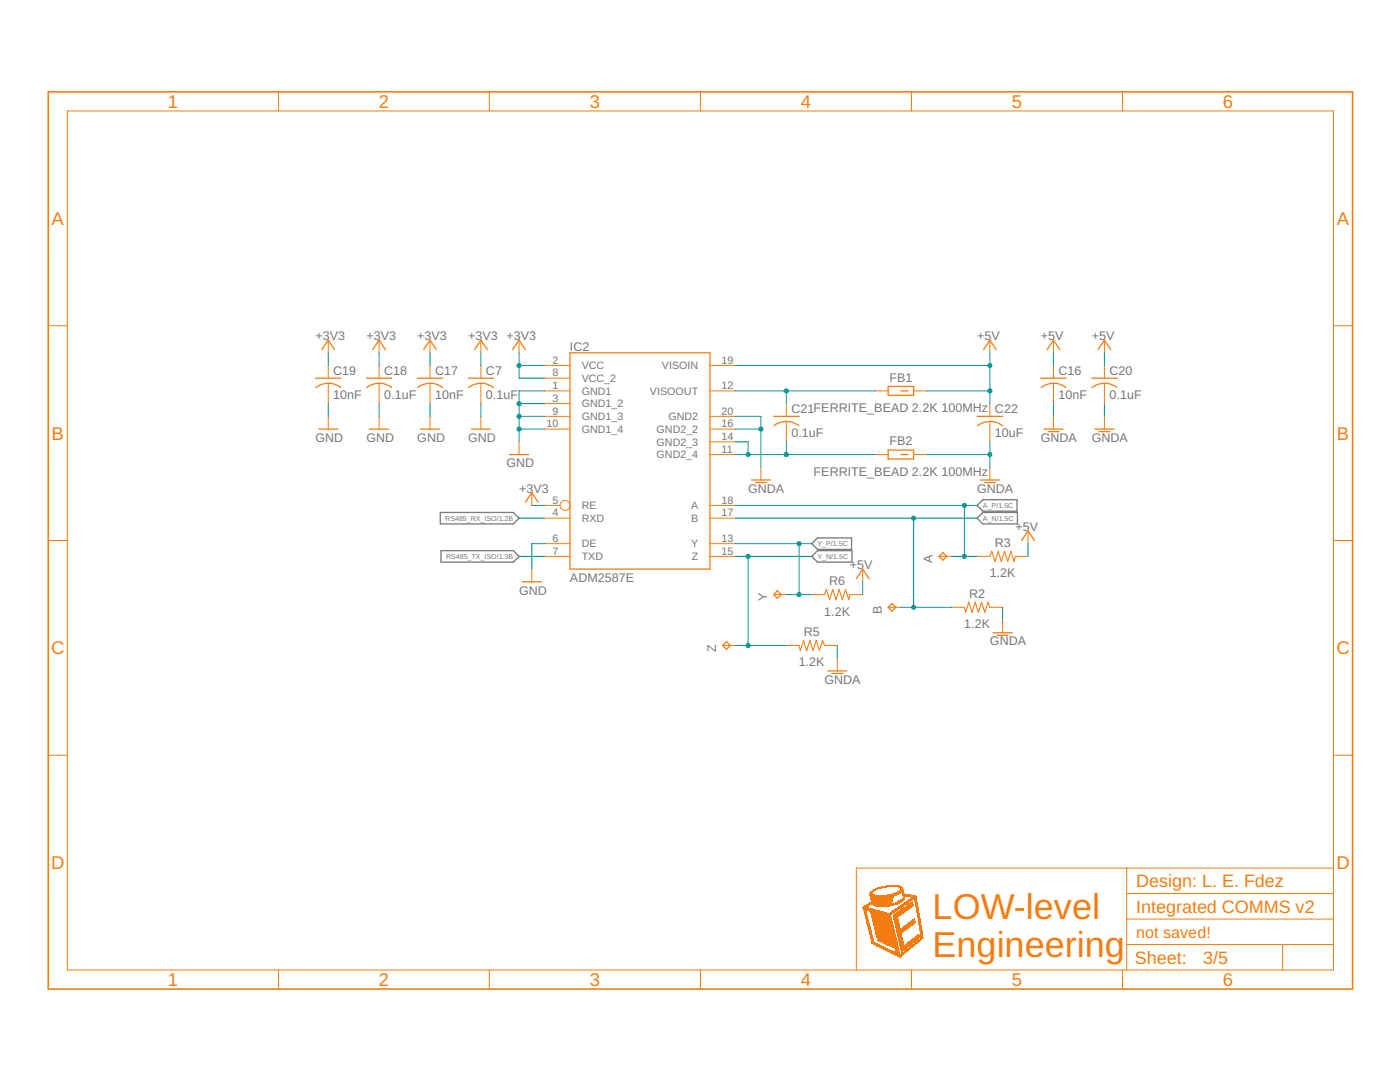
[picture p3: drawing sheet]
<svg xmlns="http://www.w3.org/2000/svg" width="279mm" height="216mm" viewBox="0 0 279 216" stroke-linecap="round" stroke-linejoin="round" font-family="sans-serif">
<defs><g id="words">
<g font-size="7.2" fill="#f57c10">
<text x="186.1" y="183.4">LOW-level</text>
<text x="186.1" y="191">Engineering</text>
</g>
<g font-size="3.7" fill="#f57c10">
<text x="33.5" y="21.5">1</text>
<text x="75.6" y="21.5">2</text>
<text x="117.7" y="21.5">3</text>
<text x="159.8" y="21.5">4</text>
<text x="201.9" y="21.5">5</text>
<text x="244.1" y="21.5">6</text>
<text x="10.3" y="44.9">A</text>
<text x="266.8" y="44.9">A</text>
<text x="10.3" y="87.7">B</text>
<text x="266.8" y="87.7">B</text>
<text x="10.2" y="130.6">C</text>
<text x="266.7" y="130.6">C</text>
<text x="10.2" y="173.4">D</text>
<text x="266.7" y="173.4">D</text>
<text x="33.5" y="196.7">1</text>
<text x="75.6" y="196.7">2</text>
<text x="117.7" y="196.7">3</text>
<text x="159.8" y="196.7">4</text>
<text x="201.9" y="196.7">5</text>
<text x="244.1" y="196.7">6</text>
</g>
<g font-size="3.6" fill="#f57c10">
<text x="226.8" y="177">Design: L. E. Fdez</text>
<text x="226.8" y="182.1">Integrated COMMS v2</text>
<text x="226.5" y="192.4">Sheet:</text>
<text x="240.1" y="192.3">3/5</text>
</g>
<text font-size="3.2" fill="#f57c10" x="226.8" y="187.2">not saved!</text>
<g font-size="2.5" fill="#757575">
<text x="63" y="67.9">+3V3</text>
<text x="73.1" y="67.9">+3V3</text>
<text x="83.3" y="67.9">+3V3</text>
<text x="93.4" y="67.9">+3V3 +3V3</text>
<text x="113.8" y="70.1">IC2</text>
<text x="195" y="67.9">+5V</text>
<text x="207.7" y="67.9">+5V</text>
<text x="217.9" y="67.9">+5V</text>
<text x="66.5" y="74.8">C19</text>
<text x="76.7" y="74.8">C18</text>
<text x="86.8" y="74.8">C17</text>
<text x="97" y="74.8">C7</text>
<text x="177.5" y="76.1">FB1</text>
<text x="211.3" y="74.8">C16</text>
<text x="221.4" y="74.8">C20</text>
<text x="66.5" y="79.7">10nF</text>
<text x="76.7" y="79.7">0.1uF</text>
<text x="86.8" y="79.7">10nF</text>
<text x="97" y="79.7">0.1uF</text>
<text x="157.9" y="82.5">C21FERRITE_BEAD 2.2K 100MHz</text>
<text x="198.6" y="82.5">C22</text>
<text x="211.3" y="79.7">10nF</text>
<text x="221.4" y="79.7">0.1uF</text>
<text x="63" y="88.2">GND</text>
<text x="73.1" y="88.2">GND</text>
<text x="83.3" y="88.2">GND</text>
<text x="93.4" y="88.2">GND</text>
<text x="157.9" y="87.3">0.1uF</text>
<text x="177.5" y="88.8">FB2</text>
<text x="198.6" y="87.3">10uF</text>
<text x="207.7" y="88.2">GNDA</text>
<text x="217.9" y="88.2">GNDA</text>
<text x="101.1" y="93.2">GND</text>
<text x="162.4" y="94.9">FERRITE_BEAD 2.2K 100MHz</text>
<text x="103.6" y="98.3">+3</text>
<text x="106.5" y="98.3">V3</text>
<text x="149.3" y="98.3">GNDA</text>
<text x="195" y="98.3">GNDA</text>
<text x="202.6" y="105.9">+5</text>
<text x="205.5" y="105.9">V</text>
<text x="169.6" y="113.6">+5</text>
<text x="172.5" y="113.6">V</text>
<text x="186.1" y="112.3" transform="rotate(-90 186.1 112.3)">A</text>
<text x="198.5" y="109.1">R3</text>
<text x="103.6" y="118.6">GND</text>
<text x="113.8" y="116.1">ADM2587E</text>
<text x="153.1" y="119.9" transform="rotate(-90 153.1 119.9)">Y</text>
<text x="165.5" y="116.8">R6</text>
<text x="193.4" y="119.3">R2</text>
<text x="197.5" y="115.2">1.2K</text>
<text x="164.5" y="122.8">1.2K</text>
<text x="176" y="122.4" transform="rotate(-90 176 122.4)">B</text>
<text x="192.4" y="125.4">1.2K</text>
<text x="143" y="130.1" transform="rotate(-90 143 130.1)">Z</text>
<text x="160.4" y="126.9">R5</text>
<text x="197.6" y="128.8">GNDA</text>
<text x="159.4" y="133">1.2K</text>
<text x="164.5" y="136.4">GNDA</text>
</g>
<g font-size="2.1" fill="#757575">
<text x="110.2" y="77.7">1</text>
<text x="110.2" y="72.6">2</text>
<text x="110.2" y="75.1">8</text>
<text x="116.1" y="73.7">VCC</text>
<text x="116.1" y="76.2">VCC_2</text>
<text x="132.1" y="73.7">VISOIN</text>
<text x="144" y="77.7">12</text>
<text x="144" y="72.6">19</text>
<text x="110.2" y="80.2">3</text>
<text x="110.2" y="82.7">9</text>
<text x="116.1" y="78.8">GND1</text>
<text x="116.1" y="81.3">GND1_2</text>
<text x="116.1" y="83.8">GND1_3</text>
<text x="129.7" y="78.8">VISOOUT</text>
<text x="133.4" y="83.8">GND2</text>
<text x="144" y="82.7">20</text>
<text x="109" y="85.3">10</text>
<text x="116.1" y="86.4">GND1_4</text>
<text x="131" y="88.9">GND2_3</text>
<text x="131" y="86.4">GND2_2</text>
<text x="144" y="87.8">14</text>
<text x="144" y="85.3">16</text>
<text x="131" y="91.5">GND2_4</text>
<text x="144" y="90.3">11</text>
<text x="110.2" y="100.5">5</text>
<text x="116.1" y="101.6">RE</text>
<text x="137.9" y="101.6">A</text>
<text x="144" y="100.5">18</text>
<text x="110.2" y="103">4</text>
<text x="116.1" y="104.2">RXD</text>
<text x="137.9" y="104.2">B</text>
<text x="144" y="103">17</text>
<text x="110.2" y="108.1">6</text>
<text x="110.2" y="110.7">7</text>
<text x="116.1" y="109.2">DE</text>
<text x="116.1" y="111.8">TXD</text>
<text x="138" y="109.2">Y</text>
<text x="138" y="111.8">Z</text>
<text x="144" y="108.1">13</text>
<text x="144" y="110.7">15</text>
</g>
<g font-size="1.4" fill="#757575">
<text x="196.2" y="101.4">A_P/1.5C</text>
<text x="88.9" y="103.9">RS485_RX_ISO/1.2B</text>
<text x="196.2" y="103.9">A_N/1.5C</text>
<text x="89" y="111.5">RS485_TX_ISO/1.3B</text>
<text x="163.1" y="111.5">Y_N/1.5C</text>
<text x="163.1" y="109">Y_P/1.5C</text>
</g>
</g></defs>
<path d="M87.9 102.3h14.5l1.2 1.1-1.2 1.1h-14.5zM88 109.9h14.4l1.2 1.1-1.2 1.2h-14.4zM162 111l1.2-1.1h6.8v2.3h-6.8zM162 108.5l1.2-1.2h6.7v2.3h-6.7zM195 103.4l1.2-1.1h6.9v2.2h-6.9zM195 100.9l1.2-1.2h6.8v2.3h-6.8z" fill="none" stroke="#757575" stroke-width=".25"/>
<g fill="#f57c10">
<path d="M179.5 191h.2z" fill-rule="evenodd"/>
<path d="M179.4 190.9l.3 .1z" fill-rule="evenodd"/>
<path d="M179.4 190.9h.4z" fill-rule="evenodd"/>
<path d="M179.3 190.9h.5z" fill-rule="evenodd"/>
<path d="M179.3 190.8l.5 .1z" fill-rule="evenodd"/>
<path d="M179.2 190.8h.7z" fill-rule="evenodd"/>
<path d="M179.1 190.8h.9z" fill-rule="evenodd"/>
<path d="M179 190.7l1 .1z" fill-rule="evenodd"/>
<path d="M178.9 190.7h1.1z" fill-rule="evenodd"/>
<path d="M178.8 190.6l1.3 .1z" fill-rule="evenodd"/>
<path d="M178.8 190.6h1.3z" fill-rule="evenodd"/>
<path d="M178.7 190.6h1.5z" fill-rule="evenodd"/>
<path d="M178.6 190.5l1.6 .1z" fill-rule="evenodd"/>
<path d="M178.6 190.5h1.7z" fill-rule="evenodd"/>
<path d="M178.5 190.5h1.8z" fill-rule="evenodd"/>
<path d="M178.4 190.4l1.3 .1z" fill-rule="evenodd"/>
<path d="M179.7 190.4l.7 .1z" fill-rule="evenodd"/>
<path d="M178.3 190.4h1.3z" fill-rule="evenodd"/>
<path d="M179.8 190.4h.6z" fill-rule="evenodd"/>
<path d="M178.2 190.3l1.4 .1z" fill-rule="evenodd"/>
<path d="M179.9 190.3l.5 .1z" fill-rule="evenodd"/>
<path d="M178.2 190.3l1.4 .1z" fill-rule="evenodd"/>
<path d="M179.9 190.3l.6 .1z" fill-rule="evenodd"/>
<path d="M178.1 190.3h1.5z" fill-rule="evenodd"/>
<path d="M179.9 190.3h.7z" fill-rule="evenodd"/>
<path d="M178 190.2l1.6 .1z" fill-rule="evenodd"/>
<path d="M180 190.2l.6 .1z" fill-rule="evenodd"/>
<path d="M177.9 190.2h1.7z" fill-rule="evenodd"/>
<path d="M180 190.2h.6z" fill-rule="evenodd"/>
<path d="M177.9 190.1l1.7 .1z" fill-rule="evenodd"/>
<path d="M180.1 190.1l.6 .1z" fill-rule="evenodd"/>
<path d="M177.8 190.1l1.8 .1z" fill-rule="evenodd"/>
<path d="M180.1 190.1l.6 .1z" fill-rule="evenodd"/>
<path d="M177.7 190.1h1.9z" fill-rule="evenodd"/>
<path d="M180.1 190.1h.7z" fill-rule="evenodd"/>
<path d="M177.6 190l2 .1z" fill-rule="evenodd"/>
<path d="M180.2 190l.6 .1z" fill-rule="evenodd"/>
<path d="M177.5 190h1.2z" fill-rule="evenodd"/>
<path d="M178.8 190h.8z" fill-rule="evenodd"/>
<path d="M180.3 190h.5z" fill-rule="evenodd"/>
<path d="M177.5 189.9l1.1 .1z" fill-rule="evenodd"/>
<path d="M178.8 189.9l.7 .1z" fill-rule="evenodd"/>
<path d="M180.3 189.9l.6 .1z" fill-rule="evenodd"/>
<path d="M177.4 189.9l1.1 .1z" fill-rule="evenodd"/>
<path d="M178.8 189.9l.7 .1z" fill-rule="evenodd"/>
<path d="M179.9 189.9l.1 .1z" fill-rule="evenodd"/>
<path d="M180.4 189.9l.6 .1z" fill-rule="evenodd"/>
<path d="M177.3 189.9h1.2z" fill-rule="evenodd"/>
<path d="M178.8 189.9h.7z" fill-rule="evenodd"/>
<path d="M179.9 189.9h.2z" fill-rule="evenodd"/>
<path d="M180.4 189.9h.6z" fill-rule="evenodd"/>
<path d="M177.2 189.8l1.2 .1z" fill-rule="evenodd"/>
<path d="M178.8 189.8l.7 .1z" fill-rule="evenodd"/>
<path d="M179.9 189.8l.2 .1z" fill-rule="evenodd"/>
<path d="M180.4 189.8l.6 .1z" fill-rule="evenodd"/>
<path d="M177.1 189.8h1.2z" fill-rule="evenodd"/>
<path d="M178.8 189.8h.7z" fill-rule="evenodd"/>
<path d="M179.9 189.8h.3z" fill-rule="evenodd"/>
<path d="M180.5 189.8h.6z" fill-rule="evenodd"/>
<path d="M177.1 189.8h1.1z" fill-rule="evenodd"/>
<path d="M178.7 189.8h.8z" fill-rule="evenodd"/>
<path d="M179.9 189.8h.3z" fill-rule="evenodd"/>
<path d="M180.5 189.8h.7z" fill-rule="evenodd"/>
<path d="M177 189.7l1.1 .1z" fill-rule="evenodd"/>
<path d="M178.7 189.7l.8 .1z" fill-rule="evenodd"/>
<path d="M179.9 189.7l.4 .1z" fill-rule="evenodd"/>
<path d="M180.6 189.7l.6 .1z" fill-rule="evenodd"/>
<path d="M176.9 189.7h1.2z" fill-rule="evenodd"/>
<path d="M178.7 189.7h.8z" fill-rule="evenodd"/>
<path d="M179.8 189.7h.5z" fill-rule="evenodd"/>
<path d="M180.6 189.7h.6z" fill-rule="evenodd"/>
<path d="M176.8 189.7h1.2z" fill-rule="evenodd"/>
<path d="M178.7 189.7h.8z" fill-rule="evenodd"/>
<path d="M179.8 189.7h.6z" fill-rule="evenodd"/>
<path d="M180.7 189.7h.6z" fill-rule="evenodd"/>
<path d="M176.8 189.6l1.1 .1z" fill-rule="evenodd"/>
<path d="M178.7 189.6l.8 .1z" fill-rule="evenodd"/>
<path d="M179.9 189.6l.5 .1z" fill-rule="evenodd"/>
<path d="M180.7 189.6l.7 .1z" fill-rule="evenodd"/>
<path d="M176.7 189.6h1.1z" fill-rule="evenodd"/>
<path d="M178.7 189.6h.8z" fill-rule="evenodd"/>
<path d="M179.9 189.6h.5z" fill-rule="evenodd"/>
<path d="M180.8 189.6h.6z" fill-rule="evenodd"/>
<path d="M176.6 189.5l1.1 .1z" fill-rule="evenodd"/>
<path d="M178.7 189.5l.8 .1z" fill-rule="evenodd"/>
<path d="M179.8 189.5l.7 .1z" fill-rule="evenodd"/>
<path d="M180.8 189.5l.6 .1z" fill-rule="evenodd"/>
<path d="M176.5 189.5h1.1z" fill-rule="evenodd"/>
<path d="M178.6 189.5h.9z" fill-rule="evenodd"/>
<path d="M179.8 189.5h.8z" fill-rule="evenodd"/>
<path d="M180.9 189.5h.6z" fill-rule="evenodd"/>
<path d="M176.4 189.5h1.1z" fill-rule="evenodd"/>
<path d="M178.6 189.5h.8z" fill-rule="evenodd"/>
<path d="M179.8 189.5h.8z" fill-rule="evenodd"/>
<path d="M180.9 189.5h.6z" fill-rule="evenodd"/>
<path d="M176.4 189.4l1.1 .1z" fill-rule="evenodd"/>
<path d="M178.6 189.4l.8 .1z" fill-rule="evenodd"/>
<path d="M179.8 189.4l.8 .1z" fill-rule="evenodd"/>
<path d="M181 189.4l.6 .1z" fill-rule="evenodd"/>
<path d="M176.3 189.4h1.1z" fill-rule="evenodd"/>
<path d="M178.6 189.4h.8z" fill-rule="evenodd"/>
<path d="M179.8 189.4h.9z" fill-rule="evenodd"/>
<path d="M181 189.4h.6z" fill-rule="evenodd"/>
<path d="M176.2 189.4h1.1z" fill-rule="evenodd"/>
<path d="M178.6 189.4h.8z" fill-rule="evenodd"/>
<path d="M179.8 189.4h.9z" fill-rule="evenodd"/>
<path d="M181.1 189.4h.6z" fill-rule="evenodd"/>
<path d="M176.1 189.3l1.1 .1z" fill-rule="evenodd"/>
<path d="M178.6 189.3l.8 .1z" fill-rule="evenodd"/>
<path d="M179.8 189.3l1 .1z" fill-rule="evenodd"/>
<path d="M181.1 189.3l.6 .1z" fill-rule="evenodd"/>
<path d="M176.1 189.3h1z" fill-rule="evenodd"/>
<path d="M178.6 189.3h.8z" fill-rule="evenodd"/>
<path d="M179.8 189.3h1z" fill-rule="evenodd"/>
<path d="M181.2 189.3h.6z" fill-rule="evenodd"/>
<path d="M176 189.2l1.1 .1z" fill-rule="evenodd"/>
<path d="M178.6 189.2l.8 .1z" fill-rule="evenodd"/>
<path d="M179.8 189.2l1.1 .1z" fill-rule="evenodd"/>
<path d="M181.2 189.2l.6 .1z" fill-rule="evenodd"/>
<path d="M175.9 189.2h1.1z" fill-rule="evenodd"/>
<path d="M178.6 189.2h.8z" fill-rule="evenodd"/>
<path d="M179.7 189.2h1.3z" fill-rule="evenodd"/>
<path d="M181.3 189.2h.5z" fill-rule="evenodd"/>
<path d="M175.9 189.2h1z" fill-rule="evenodd"/>
<path d="M178.5 189.2h.8z" fill-rule="evenodd"/>
<path d="M179.7 189.2h1.3z" fill-rule="evenodd"/>
<path d="M181.3 189.2h.6z" fill-rule="evenodd"/>
<path d="M175.8 189.1l1 .1z" fill-rule="evenodd"/>
<path d="M178.4 189.1l.9 .1z" fill-rule="evenodd"/>
<path d="M179.7 189.1l1.3 .1z" fill-rule="evenodd"/>
<path d="M181.4 189.1l.6 .1z" fill-rule="evenodd"/>
<path d="M175.7 189.1h1z" fill-rule="evenodd"/>
<path d="M178.4 189.1h.9z" fill-rule="evenodd"/>
<path d="M179.7 189.1h1.3z" fill-rule="evenodd"/>
<path d="M181.4 189.1h.6z" fill-rule="evenodd"/>
<path d="M175.6 189l1.1 .1z" fill-rule="evenodd"/>
<path d="M178.3 189l1 .1z" fill-rule="evenodd"/>
<path d="M179.7 189l1.4 .1z" fill-rule="evenodd"/>
<path d="M181.4 189l.6 .1z" fill-rule="evenodd"/>
<path d="M175.5 189l1.1 .1z" fill-rule="evenodd"/>
<path d="M178.2 189l1.1 .1z" fill-rule="evenodd"/>
<path d="M179.7 189l1.5 .1z" fill-rule="evenodd"/>
<path d="M181.5 189l.6 .1z" fill-rule="evenodd"/>
<path d="M175.5 189h1z" fill-rule="evenodd"/>
<path d="M178.1 189h1.2z" fill-rule="evenodd"/>
<path d="M179.7 189h1.5z" fill-rule="evenodd"/>
<path d="M181.5 189h.6z" fill-rule="evenodd"/>
<path d="M175.4 188.9l1 .1z" fill-rule="evenodd"/>
<path d="M178 188.9l1.3 .1z" fill-rule="evenodd"/>
<path d="M179.7 188.9l1.6 .1z" fill-rule="evenodd"/>
<path d="M181.6 188.9l.6 .1z" fill-rule="evenodd"/>
<path d="M175.3 188.9h1z" fill-rule="evenodd"/>
<path d="M177.9 188.9h1.4z" fill-rule="evenodd"/>
<path d="M179.6 188.9h1.7z" fill-rule="evenodd"/>
<path d="M181.6 188.9h.6z" fill-rule="evenodd"/>
<path d="M175.2 188.8l1.1 .1z" fill-rule="evenodd"/>
<path d="M177.8 188.8l1.5 .1z" fill-rule="evenodd"/>
<path d="M179.7 188.8l1.7 .1z" fill-rule="evenodd"/>
<path d="M181.7 188.8l.6 .1z" fill-rule="evenodd"/>
<path d="M175.2 188.8l1 .1z" fill-rule="evenodd"/>
<path d="M177.7 188.8l1.6 .1z" fill-rule="evenodd"/>
<path d="M179.7 188.8l1.7 .1z" fill-rule="evenodd"/>
<path d="M181.7 188.8l.6 .1z" fill-rule="evenodd"/>
<path d="M175.1 188.8h1z" fill-rule="evenodd"/>
<path d="M177.7 188.8h1.6z" fill-rule="evenodd"/>
<path d="M179.7 188.8h1.7z" fill-rule="evenodd"/>
<path d="M181.8 188.8h.6z" fill-rule="evenodd"/>
<path d="M175 188.7l1 .1z" fill-rule="evenodd"/>
<path d="M177.6 188.7l1.7 .1z" fill-rule="evenodd"/>
<path d="M179.6 188.7l1.9 .1z" fill-rule="evenodd"/>
<path d="M181.8 188.7l.6 .1z" fill-rule="evenodd"/>
<path d="M174.9 188.7h1z" fill-rule="evenodd"/>
<path d="M177.5 188.7h1.7z" fill-rule="evenodd"/>
<path d="M179.6 188.7h1.9z" fill-rule="evenodd"/>
<path d="M181.9 188.7h.6z" fill-rule="evenodd"/>
<path d="M174.9 188.7h.9z" fill-rule="evenodd"/>
<path d="M177.4 188.7h1.8z" fill-rule="evenodd"/>
<path d="M179.6 188.7h2z" fill-rule="evenodd"/>
<path d="M181.9 188.7h.6z" fill-rule="evenodd"/>
<path d="M174.8 188.6l.9 .1z" fill-rule="evenodd"/>
<path d="M177.3 188.6l1.9 .1z" fill-rule="evenodd"/>
<path d="M179.6 188.6l.8 .1z" fill-rule="evenodd"/>
<path d="M180.4 188.6l1.2 .1z" fill-rule="evenodd"/>
<path d="M181.9 188.6l.7 .1z" fill-rule="evenodd"/>
<path d="M174.7 188.6h1z" fill-rule="evenodd"/>
<path d="M177.2 188.6h2z" fill-rule="evenodd"/>
<path d="M179.6 188.6h.8z" fill-rule="evenodd"/>
<path d="M180.5 188.6h1.2z" fill-rule="evenodd"/>
<path d="M182 188.6h.6z" fill-rule="evenodd"/>
<path d="M174.6 188.6h1z" fill-rule="evenodd"/>
</g>
<g fill="#f57c10">
<path d="M179.5 191h.2zM179.5 191h.2z"/>
<path d="M179.4 190.9l.3 .1zM179.4 190.9l.3 .1z"/>
<path d="M179.4 190.9h.4zM179.4 190.9h.4z"/>
<path d="M179.3 190.9h.5zM179.3 190.9h.5z"/>
<path d="M179.3 190.8l.5 .1zM179.3 190.8l.5 .1z"/>
<path d="M179.2 190.8h.7zM179.2 190.8h.7z"/>
<path d="M179.1 190.8h.9zM179.1 190.8h.9z"/>
<path d="M179 190.7l1 .1zM179 190.7l1 .1z"/>
<path d="M178.9 190.7h1.1zM178.9 190.7h1.1z"/>
<path d="M178.8 190.6l1.3 .1zM178.8 190.6l1.3 .1z"/>
<path d="M178.8 190.6h1.3zM178.8 190.6h1.3z"/>
<path d="M178.7 190.6h1.5zM178.7 190.6h1.5z"/>
<path d="M178.6 190.5l1.6 .1zM178.6 190.5l1.6 .1z"/>
<path d="M178.6 190.5h1.7zM178.6 190.5h1.7z"/>
<path d="M178.5 190.5h1.8zM178.5 190.5h1.8z"/>
<path d="M178.4 190.4l1.3 .1zM178.4 190.4l1.3 .1z"/>
<path d="M179.7 190.4l.7 .1zM179.7 190.4l.7 .1z"/>
<path d="M178.3 190.4h1.3zM178.3 190.4h1.3z"/>
<path d="M179.8 190.4h.6zM179.8 190.4h.6z"/>
<path d="M178.2 190.3l1.4 .1zM178.2 190.3l1.4 .1z"/>
<path d="M179.9 190.3l.5 .1zM179.9 190.3l.5 .1z"/>
<path d="M178.2 190.3l1.4 .1zM178.2 190.3l1.4 .1z"/>
<path d="M179.9 190.3l.6 .1zM179.9 190.3l.6 .1z"/>
<path d="M178.1 190.3h1.5zM178.1 190.3h1.5z"/>
<path d="M179.9 190.3h.7zM179.9 190.3h.7z"/>
<path d="M178 190.2l1.6 .1zM178 190.2l1.6 .1z"/>
<path d="M180 190.2l.6 .1zM180 190.2l.6 .1z"/>
<path d="M177.9 190.2h1.7zM177.9 190.2h1.7z"/>
<path d="M180 190.2h.6zM180 190.2h.6z"/>
<path d="M177.9 190.1l1.7 .1zM177.9 190.1l1.7 .1z"/>
<path d="M180.1 190.1l.6 .1zM180.1 190.1l.6 .1z"/>
<path d="M177.8 190.1l1.8 .1zM177.8 190.1l1.8 .1z"/>
<path d="M180.1 190.1l.6 .1zM180.1 190.1l.6 .1z"/>
<path d="M177.7 190.1h1.9zM177.7 190.1h1.9z"/>
<path d="M180.1 190.1h.7zM180.1 190.1h.7z"/>
<path d="M177.6 190l2 .1zM177.6 190l2 .1z"/>
<path d="M180.2 190l.6 .1zM180.2 190l.6 .1z"/>
<path d="M177.5 190h1.2zM177.5 190h1.2z"/>
<path d="M178.8 190h.8zM178.8 190h.8z"/>
<path d="M180.3 190h.5zM180.3 190h.5z"/>
<path d="M177.5 189.9l1.1 .1zM177.5 189.9l1.1 .1z"/>
<path d="M178.8 189.9l.7 .1zM178.8 189.9l.7 .1z"/>
<path d="M180.3 189.9l.6 .1zM180.3 189.9l.6 .1z"/>
<path d="M177.4 189.9l1.1 .1zM177.4 189.9l1.1 .1z"/>
<path d="M178.8 189.9l.7 .1zM178.8 189.9l.7 .1z"/>
<path d="M179.9 189.9l.1 .1zM179.9 189.9l.1 .1z"/>
<path d="M180.4 189.9l.6 .1zM180.4 189.9l.6 .1z"/>
<path d="M177.3 189.9h1.2zM177.3 189.9h1.2z"/>
<path d="M178.8 189.9h.7zM178.8 189.9h.7z"/>
<path d="M179.9 189.9h.2zM179.9 189.9h.2z"/>
<path d="M180.4 189.9h.6zM180.4 189.9h.6z"/>
<path d="M177.2 189.8l1.2 .1zM177.2 189.8l1.2 .1z"/>
<path d="M178.8 189.8l.7 .1zM178.8 189.8l.7 .1z"/>
<path d="M179.9 189.8l.2 .1zM179.9 189.8l.2 .1z"/>
<path d="M180.4 189.8l.6 .1zM180.4 189.8l.6 .1z"/>
<path d="M177.1 189.8h1.2zM177.1 189.8h1.2z"/>
<path d="M178.8 189.8h.7zM178.8 189.8h.7z"/>
<path d="M179.9 189.8h.3zM179.9 189.8h.3z"/>
<path d="M180.5 189.8h.6zM180.5 189.8h.6z"/>
<path d="M177.1 189.8h1.1zM177.1 189.8h1.1z"/>
<path d="M178.7 189.8h.8zM178.7 189.8h.8z"/>
<path d="M179.9 189.8h.3zM179.9 189.8h.3z"/>
<path d="M180.5 189.8h.7zM180.5 189.8h.7z"/>
<path d="M177 189.7l1.1 .1zM177 189.7l1.1 .1z"/>
<path d="M178.7 189.7l.8 .1zM178.7 189.7l.8 .1z"/>
<path d="M179.9 189.7l.4 .1zM179.9 189.7l.4 .1z"/>
<path d="M180.6 189.7l.6 .1zM180.6 189.7l.6 .1z"/>
<path d="M176.9 189.7h1.2zM176.9 189.7h1.2z"/>
<path d="M178.7 189.7h.8zM178.7 189.7h.8z"/>
<path d="M179.8 189.7h.5zM179.8 189.7h.5z"/>
<path d="M180.6 189.7h.6zM180.6 189.7h.6z"/>
<path d="M176.8 189.7h1.2zM176.8 189.7h1.2z"/>
<path d="M178.7 189.7h.8zM178.7 189.7h.8z"/>
<path d="M179.8 189.7h.6zM179.8 189.7h.6z"/>
<path d="M180.7 189.7h.6zM180.7 189.7h.6z"/>
<path d="M176.8 189.6l1.1 .1zM176.8 189.6l1.1 .1z"/>
<path d="M178.7 189.6l.8 .1zM178.7 189.6l.8 .1z"/>
<path d="M179.9 189.6l.5 .1zM179.9 189.6l.5 .1z"/>
<path d="M180.7 189.6l.7 .1zM180.7 189.6l.7 .1z"/>
<path d="M176.7 189.6h1.1zM176.7 189.6h1.1z"/>
<path d="M178.7 189.6h.8zM178.7 189.6h.8z"/>
<path d="M179.9 189.6h.5zM179.9 189.6h.5z"/>
<path d="M180.8 189.6h.6zM180.8 189.6h.6z"/>
<path d="M176.6 189.5l1.1 .1zM176.6 189.5l1.1 .1z"/>
<path d="M178.7 189.5l.8 .1zM178.7 189.5l.8 .1z"/>
<path d="M179.8 189.5l.7 .1zM179.8 189.5l.7 .1z"/>
<path d="M180.8 189.5l.6 .1zM180.8 189.5l.6 .1z"/>
<path d="M176.5 189.5h1.1zM176.5 189.5h1.1z"/>
<path d="M178.6 189.5h.9zM178.6 189.5h.9z"/>
<path d="M179.8 189.5h.8zM179.8 189.5h.8z"/>
<path d="M180.9 189.5h.6zM180.9 189.5h.6z"/>
<path d="M176.4 189.5h1.1zM176.4 189.5h1.1z"/>
<path d="M178.6 189.5h.8zM178.6 189.5h.8z"/>
<path d="M179.8 189.5h.8zM179.8 189.5h.8z"/>
<path d="M180.9 189.5h.6zM180.9 189.5h.6z"/>
<path d="M176.4 189.4l1.1 .1zM176.4 189.4l1.1 .1z"/>
<path d="M178.6 189.4l.8 .1zM178.6 189.4l.8 .1z"/>
<path d="M179.8 189.4l.8 .1zM179.8 189.4l.8 .1z"/>
<path d="M181 189.4l.6 .1zM181 189.4l.6 .1z"/>
<path d="M176.3 189.4h1.1zM176.3 189.4h1.1z"/>
<path d="M178.6 189.4h.8zM178.6 189.4h.8z"/>
<path d="M179.8 189.4h.9zM179.8 189.4h.9z"/>
<path d="M181 189.4h.6zM181 189.4h.6z"/>
<path d="M176.2 189.4h1.1zM176.2 189.4h1.1z"/>
<path d="M178.6 189.4h.8zM178.6 189.4h.8z"/>
<path d="M179.8 189.4h.9zM179.8 189.4h.9z"/>
<path d="M181.1 189.4h.6zM181.1 189.4h.6z"/>
<path d="M176.1 189.3l1.2 .1zM176.1 189.3l1.1 .1z"/>
<path d="M178.6 189.3l.8 .1zM178.6 189.3l.8 .1z"/>
<path d="M179.8 189.3l1 .1zM179.8 189.3l1 .1z"/>
<path d="M181.1 189.3l.6 .1zM181.1 189.3l.6 .1z"/>
<path d="M176.1 189.3h1zM176.1 189.3h1z"/>
<path d="M178.6 189.3h.8zM178.6 189.3h.8z"/>
<path d="M179.8 189.3h1zM179.8 189.3h1z"/>
<path d="M181.2 189.3h.6zM181.2 189.3h.6z"/>
<path d="M176 189.2l1.1 .1zM176 189.2l1.1 .1z"/>
<path d="M178.6 189.2l.8 .1zM178.6 189.2l.8 .1z"/>
<path d="M179.8 189.2l1.1 .1zM179.8 189.2l1.1 .1z"/>
<path d="M181.2 189.2l.6 .1zM181.2 189.2l.6 .1z"/>
<path d="M175.9 189.2h1.1zM175.9 189.2h1.1z"/>
<path d="M178.6 189.2h.8zM178.6 189.2h.8z"/>
<path d="M179.7 189.2h1.3zM179.7 189.2h1.3z"/>
<path d="M181.2 189.2h.6zM181.3 189.2h.5z"/>
<path d="M175.9 189.2h1zM175.9 189.2h1z"/>
<path d="M178.5 189.2h.8zM178.5 189.2h.8z"/>
<path d="M179.7 189.2h1.3zM179.7 189.2h1.3z"/>
<path d="M181.3 189.2h.6zM181.3 189.2h.6z"/>
<path d="M175.8 189.1l1 .1zM175.8 189.1l1 .1z"/>
<path d="M178.4 189.1l.9 .1zM178.4 189.1l.9 .1z"/>
<path d="M179.7 189.1l1.3 .1zM179.7 189.1l1.3 .1z"/>
<path d="M181.4 189.1l.6 .1zM181.4 189.1l.6 .1z"/>
<path d="M175.7 189.1h1zM175.7 189.1h1z"/>
<path d="M178.3 189.1h1zM178.4 189.1h.9z"/>
<path d="M179.7 189.1h1.3zM179.7 189.1h1.3z"/>
<path d="M181.4 189.1h.6zM181.4 189.1h.6z"/>
<path d="M175.6 189l1.1 .1zM175.6 189l1.1 .1z"/>
<path d="M178.3 189l1 .1zM178.3 189l1 .1z"/>
<path d="M179.7 189l1.4 .1zM179.7 189l1.4 .1z"/>
<path d="M181.4 189l.6 .1zM181.4 189l.6 .1z"/>
<path d="M175.5 189l1.1 .1zM175.5 189l1.1 .1z"/>
<path d="M178.2 189l1.1 .1zM178.2 189l1.1 .1z"/>
<path d="M179.7 189l1.5 .1zM179.7 189l1.5 .1z"/>
<path d="M181.5 189l.6 .1zM181.5 189l.6 .1z"/>
<path d="M175.5 189h1zM175.5 189h1z"/>
<path d="M178.1 189h1.2zM178.1 189h1.2z"/>
<path d="M179.7 189h1.5zM179.7 189h1.5z"/>
<path d="M181.5 189h.6zM181.5 189h.6z"/>
<path d="M175.4 188.9l1 .1zM175.4 188.9l1 .1z"/>
<path d="M178 188.9l1.3 .1zM178 188.9l1.3 .1z"/>
<path d="M179.7 188.9l1.6 .1zM179.7 188.9l1.6 .1z"/>
<path d="M181.6 188.9l.6 .1zM181.6 188.9l.6 .1z"/>
<path d="M175.3 188.9h1zM175.3 188.9h1z"/>
<path d="M177.9 188.9h1.4zM177.9 188.9h1.4z"/>
<path d="M179.6 188.9h1.7zM179.6 188.9h1.7z"/>
<path d="M181.6 188.9h.6zM181.6 188.9h.6z"/>
<path d="M175.2 188.8l1.1 .1zM175.2 188.8l1.1 .1z"/>
<path d="M177.8 188.8l1.5 .1zM177.8 188.8l1.5 .1z"/>
<path d="M179.7 188.8l1.7 .1zM179.7 188.8l1.7 .1z"/>
<path d="M181.7 188.8l.6 .1zM181.7 188.8l.6 .1z"/>
<path d="M175.2 188.8l1 .1zM175.2 188.8l1 .1z"/>
<path d="M177.7 188.8l1.6 .1zM177.7 188.8l1.6 .1z"/>
<path d="M179.7 188.8l1.7 .1zM179.7 188.8l1.7 .1z"/>
<path d="M181.7 188.8l.6 .1zM181.7 188.8l.6 .1z"/>
<path d="M175.1 188.8h1zM175.1 188.8h1z"/>
<path d="M177.7 188.8h1.6zM177.7 188.8h1.6z"/>
<path d="M179.7 188.8h1.7zM179.7 188.8h1.7z"/>
<path d="M181.8 188.8h.6zM181.8 188.8h.6z"/>
<path d="M175 188.7l1 .1zM175 188.7l1 .1z"/>
<path d="M177.6 188.7l1.7 .1zM177.6 188.7l1.7 .1z"/>
<path d="M179.6 188.7l1.9 .1zM179.6 188.7l1.9 .1z"/>
<path d="M181.8 188.7l.6 .1zM181.8 188.7l.6 .1z"/>
<path d="M174.9 188.7h1zM174.9 188.7h1z"/>
<path d="M177.5 188.7h1.7zM177.5 188.7h1.7z"/>
<path d="M179.6 188.7h1.9zM179.6 188.7h1.9z"/>
<path d="M181.9 188.7h.6zM181.9 188.7h.6z"/>
<path d="M174.9 188.7h.9zM174.9 188.7h.9z"/>
<path d="M177.4 188.7h1.8zM177.4 188.7h1.8z"/>
<path d="M179.6 188.7h2zM179.6 188.7h2z"/>
<path d="M181.9 188.7h.6zM181.9 188.7h.6z"/>
<path d="M174.8 188.6l.9 .1zM174.8 188.6l.9 .1z"/>
<path d="M177.3 188.6l1.9 .1zM177.3 188.6l1.9 .1z"/>
<path d="M179.6 188.6l.8 .1zM179.6 188.6l.8 .1z"/>
<path d="M180.4 188.6l1.2 .1zM180.4 188.6l1.2 .1z"/>
<path d="M181.9 188.6l.7 .1zM181.9 188.6l.7 .1z"/>
<path d="M174.7 188.6h1zM174.7 188.6h1z"/>
<path d="M177.2 188.6h2zM177.2 188.6h2z"/>
<path d="M179.6 188.6h.8zM179.6 188.6h.8z"/>
<path d="M180.5 188.6h1.2zM180.5 188.6h1.2z"/>
<path d="M182 188.6h.6zM182 188.6h.6z"/>
<path d="M174.6 188.6h1zM174.6 188.6h1z"/>
</g>
<path d="M177.2 188.6h2" fill="none" stroke="#f57c10" stroke-width=".2"/>
<g fill="#f57c10">
<path d="M177.2 188.6h2zM177.2 188.6h2z"/>
<path d="M179.6 188.6h.8zM179.6 188.6h.8z"/>
<path d="M180.6 188.6h1.1zM180.6 188.6h1.1z"/>
<path d="M182.1 188.6h.5zM182.1 188.6h.5z"/>
<path d="M174.6 188.5l.9 .1zM174.6 188.5l.9 .1z"/>
</g>
<g fill="#f57c10">
<path d="M179.6 188.6h.8z" fill-rule="evenodd"/>
<path d="M180.6 188.6h1.1z" fill-rule="evenodd"/>
<path d="M182.1 188.6h.5z" fill-rule="evenodd"/>
<path d="M174.6 188.5l.9 .1z" fill-rule="evenodd"/>
</g>
<path d="M177.1 188.5h2.1" fill="none" stroke="#f57c10" stroke-width=".2"/>
<g fill="#f57c10">
<path d="M177.1 188.5l2.1 .1zM177.1 188.5l2.1 .1z"/>
<path d="M179.6 188.5l.8 .1zM179.6 188.5l.8 .1z"/>
<path d="M180.6 188.5l1.2 .1zM180.6 188.5l1.2 .1z"/>
<path d="M182.1 188.5l.6 .1zM182.1 188.5l.6 .1z"/>
<path d="M174.5 188.5h1zM174.5 188.5h1z"/>
</g>
<g fill="#f57c10">
<path d="M179.6 188.5l.8 .1z" fill-rule="evenodd"/>
<path d="M180.6 188.5l1.2 .1z" fill-rule="evenodd"/>
<path d="M182.1 188.5l.6 .1z" fill-rule="evenodd"/>
<path d="M174.5 188.5h1z" fill-rule="evenodd"/>
</g>
<path d="M177 188.5h2.2" fill="none" stroke="#f57c10" stroke-width=".2"/>
<g fill="#f57c10">
<path d="M177 188.5h2.2zM177 188.5h2.2z"/>
<path d="M179.6 188.5h.8zM179.6 188.5h.8z"/>
<path d="M180.7 188.5h1.1zM180.7 188.5h1.1z"/>
<path d="M182.1 188.5h.6zM182.1 188.5h.6z"/>
<path d="M174.4 188.4l.9 .1zM174.4 188.4l.9 .1z"/>
</g>
<g fill="#f57c10">
<path d="M179.6 188.5h.8z" fill-rule="evenodd"/>
<path d="M180.7 188.5h1.1z" fill-rule="evenodd"/>
<path d="M182.1 188.5h.6z" fill-rule="evenodd"/>
<path d="M174.4 188.4l.9 .1z" fill-rule="evenodd"/>
</g>
<path d="M176.9 188.5h2.3" fill="none" stroke="#f57c10" stroke-width=".2"/>
<g fill="#f57c10">
<path d="M176.9 188.4l2.3 .1zM176.9 188.4l2.3 .1z"/>
<path d="M179.6 188.4l.8 .1zM179.6 188.4l.8 .1z"/>
<path d="M180.7 188.4l1.2 .1zM180.7 188.4l1.2 .1z"/>
<path d="M182.2 188.4l.6 .1zM182.2 188.4l.6 .1z"/>
<path d="M174.3 188.4h1zM174.3 188.4h1z"/>
</g>
<g fill="#f57c10">
<path d="M179.6 188.4l.8 .1z" fill-rule="evenodd"/>
<path d="M180.7 188.4l1.2 .1z" fill-rule="evenodd"/>
<path d="M182.2 188.4l.6 .1z" fill-rule="evenodd"/>
<path d="M174.3 188.4h1z" fill-rule="evenodd"/>
</g>
<path d="M176.8 188.4h2.4" fill="none" stroke="#f57c10" stroke-width=".2"/>
<g fill="#f57c10">
<path d="M176.8 188.4h2.4zM176.8 188.4h2.4z"/>
<path d="M179.5 188.4h.9zM179.5 188.4h.9z"/>
<path d="M180.7 188.4h1.2zM180.7 188.4h1.2z"/>
<path d="M182.2 188.4h.6zM182.2 188.4h.6z"/>
<path d="M174.2 188.4h1zM174.2 188.4h1z"/>
</g>
<g fill="#f57c10">
<path d="M179.5 188.4h.9z" fill-rule="evenodd"/>
<path d="M180.7 188.4h1.2z" fill-rule="evenodd"/>
<path d="M182.2 188.4h.6z" fill-rule="evenodd"/>
<path d="M174.2 188.4h1z" fill-rule="evenodd"/>
</g>
<path d="M176.7 188.4h2.5" fill="none" stroke="#f57c10" stroke-width=".2"/>
<g fill="#f57c10">
<path d="M176.7 188.4h2.5zM176.7 188.4h2.5z"/>
<path d="M179.5 188.4h.8zM179.5 188.4h.8z"/>
<path d="M180.8 188.4h1.2zM180.8 188.4h1.2z"/>
<path d="M182.3 188.4h.6zM182.3 188.4h.6z"/>
<path d="M174.2 188.3l.9 .1zM174.2 188.3l.9 .1z"/>
</g>
<g fill="#f57c10">
<path d="M179.5 188.4h.8z" fill-rule="evenodd"/>
<path d="M180.8 188.4h1.2z" fill-rule="evenodd"/>
<path d="M182.3 188.4h.6z" fill-rule="evenodd"/>
<path d="M174.2 188.3l.9 .1z" fill-rule="evenodd"/>
</g>
<path d="M176.6 188.3h2.5" fill="none" stroke="#f57c10" stroke-width=".2"/>
<g fill="#f57c10">
<path d="M176.6 188.3l2.5 .1zM176.6 188.3l2.5 .1z"/>
<path d="M179.5 188.3l.8 .1zM179.5 188.3l.8 .1z"/>
<path d="M180.9 188.3l1.1 .1zM180.9 188.3l1.1 .1z"/>
<path d="M182.3 188.3l.6 .1zM182.3 188.3l.6 .1z"/>
<path d="M174.1 188.3h.9zM174.1 188.3h.9z"/>
</g>
<g fill="#f57c10">
<path d="M179.5 188.3l.8 .1z" fill-rule="evenodd"/>
<path d="M180.9 188.3l1.1 .1z" fill-rule="evenodd"/>
<path d="M182.3 188.3l.6 .1z" fill-rule="evenodd"/>
<path d="M174.1 188.3h.9z" fill-rule="evenodd"/>
</g>
<path d="M176.6 188.3h2.6" fill="none" stroke="#f57c10" stroke-width=".2"/>
<g fill="#f57c10">
<path d="M176.6 188.3h2.6zM176.6 188.3h2.6z"/>
<path d="M179.5 188.3h.8zM179.5 188.3h.8z"/>
<path d="M180.9 188.3h1.2zM180.9 188.3h1.2z"/>
<path d="M182.4 188.3h.6zM182.4 188.3h.6z"/>
<path d="M174 188.3h.9zM174 188.3h.9z"/>
</g>
<g fill="#f57c10">
<path d="M179.5 188.3h.8z" fill-rule="evenodd"/>
<path d="M180.9 188.3h1.2z" fill-rule="evenodd"/>
<path d="M182.4 188.3h.6z" fill-rule="evenodd"/>
<path d="M174 188.3h.9z" fill-rule="evenodd"/>
</g>
<path d="M176.4 188.3h2.7" fill="none" stroke="#f57c10" stroke-width=".2"/>
<g fill="#f57c10">
<path d="M176.4 188.3h2.7zM176.4 188.3h2.7z"/>
<path d="M179.5 188.3h.8zM179.5 188.3h.8z"/>
<path d="M180.9 188.3h1.2zM180.9 188.3h1.2z"/>
<path d="M182.4 188.3h.6zM182.4 188.3h.6z"/>
<path d="M174 188.2l.9 .1zM174 188.2l.9 .1z"/>
</g>
<g fill="#f57c10">
<path d="M179.5 188.3h.8z" fill-rule="evenodd"/>
<path d="M180.9 188.3h1.2z" fill-rule="evenodd"/>
<path d="M182.4 188.3h.6z" fill-rule="evenodd"/>
<path d="M174 188.2l.9 .1z" fill-rule="evenodd"/>
</g>
<path d="M176.4 188.2h2.7" fill="none" stroke="#f57c10" stroke-width=".2"/>
<g fill="#f57c10">
<path d="M176.4 188.2l2.7 .1zM176.4 188.2l2.7 .1z"/>
<path d="M179.5 188.2l.8 .1zM179.5 188.2l.8 .1z"/>
<path d="M181 188.2l1.2 .1zM181 188.2l1.2 .1z"/>
<path d="M182.5 188.2l.6 .1zM182.5 188.2l.6 .1z"/>
<path d="M174 188.2h.8zM174 188.2h.8z"/>
</g>
<g fill="#f57c10">
<path d="M179.5 188.2l.8 .1z" fill-rule="evenodd"/>
<path d="M181 188.2l1.2 .1z" fill-rule="evenodd"/>
<path d="M182.5 188.2l.6 .1z" fill-rule="evenodd"/>
<path d="M174 188.2h.8z" fill-rule="evenodd"/>
</g>
<path d="M176.3 188.2h2.8" fill="none" stroke="#f57c10" stroke-width=".2"/>
<g fill="#f57c10">
<path d="M176.3 188.2h2.8zM176.3 188.2h2.8z"/>
<path d="M179.5 188.2h.8zM179.5 188.2h.8z"/>
<path d="M181.1 188.2h1.1zM181.1 188.2h1.1z"/>
<path d="M182.5 188.2h.6zM182.5 188.2h.6z"/>
<path d="M174 188.1l.7 .1zM174 188.1l.7 .1z"/>
</g>
<g fill="#f57c10">
<path d="M179.5 188.2h.8z" fill-rule="evenodd"/>
<path d="M181.1 188.2h1.1z" fill-rule="evenodd"/>
<path d="M182.5 188.2h.6z" fill-rule="evenodd"/>
<path d="M174 188.1l.7 .1z" fill-rule="evenodd"/>
</g>
<path d="M176.2 188.2h2.9" fill="none" stroke="#f57c10" stroke-width=".2"/>
<g fill="#f57c10">
<path d="M176.2 188.1l2.9 .1zM176.2 188.1l2.9 .1z"/>
<path d="M179.5 188.1l.8 .1zM179.5 188.1l.8 .1z"/>
<path d="M181.1 188.1l1.2 .1zM181.1 188.1l1.2 .1z"/>
<path d="M182.5 188.1l.7 .1zM182.5 188.1l.7 .1z"/>
<path d="M174 188.1h.6zM174 188.1h.6z"/>
</g>
<g fill="#f57c10">
<path d="M179.5 188.1l.8 .1z" fill-rule="evenodd"/>
<path d="M181.1 188.1l1.2 .1z" fill-rule="evenodd"/>
<path d="M182.5 188.1l.7 .1z" fill-rule="evenodd"/>
<path d="M174 188.1h.6z" fill-rule="evenodd"/>
</g>
<path d="M176.1 188.1h3" fill="none" stroke="#f57c10" stroke-width=".2"/>
<g fill="#f57c10">
<path d="M176.1 188.1h3zM176.1 188.1h3z"/>
<path d="M179.5 188.1h.8zM179.5 188.1h.8z"/>
<path d="M181.1 188.1h1.2zM181.1 188.1h1.2z"/>
<path d="M182.6 188.1h.6zM182.6 188.1h.6z"/>
<path d="M174 188.1h.5zM174 188.1h.5z"/>
</g>
<g fill="#f57c10">
<path d="M179.5 188.1h.8z" fill-rule="evenodd"/>
<path d="M181.1 188.1h1.2z" fill-rule="evenodd"/>
<path d="M182.6 188.1h.6z" fill-rule="evenodd"/>
<path d="M174 188.1h.5z" fill-rule="evenodd"/>
</g>
<path d="M176 188.1h3.1" fill="none" stroke="#f57c10" stroke-width=".2"/>
<g fill="#f57c10">
<path d="M176 188.1h3.1zM176 188.1h3.1z"/>
<path d="M179.5 188.1h.8zM179.5 188.1h.8z"/>
<path d="M181.2 188.1h1.2zM181.2 188.1h1.2z"/>
<path d="M182.7 188.1h.6zM182.7 188.1h.6z"/>
<path d="M173.9 188l.6 .1zM173.9 188l.6 .1z"/>
</g>
<g fill="#f57c10">
<path d="M179.5 188.1h.8z" fill-rule="evenodd"/>
<path d="M181.2 188.1h1.2z" fill-rule="evenodd"/>
<path d="M182.7 188.1h.6z" fill-rule="evenodd"/>
<path d="M173.9 188l.6 .1z" fill-rule="evenodd"/>
</g>
<path d="M176 188h3.1" fill="none" stroke="#f57c10" stroke-width=".2"/>
<g fill="#f57c10">
<path d="M176 188l3.1 .1zM176 188l3.1 .1z"/>
<path d="M179.5 188l.8 .1zM179.5 188l.8 .1z"/>
<path d="M181.2 188l1.2 .1zM181.3 188l1.1 .1z"/>
<path d="M182.7 188l.6 .1zM182.7 188l.6 .1z"/>
<path d="M173.9 188h.5zM173.9 188h.5z"/>
</g>
<g fill="#f57c10">
<path d="M179.5 188l.8 .1z" fill-rule="evenodd"/>
<path d="M181.3 188l1.1 .1z" fill-rule="evenodd"/>
<path d="M182.7 188l.6 .1z" fill-rule="evenodd"/>
<path d="M173.9 188h.5z" fill-rule="evenodd"/>
</g>
<path d="M175.9 188h3.2" fill="none" stroke="#f57c10" stroke-width=".2"/>
<g fill="#f57c10">
<path d="M175.9 188h3.2zM175.9 188h3.2z"/>
<path d="M179.5 188h.8zM179.5 188h.8z"/>
<path d="M181.3 188h1.1zM181.3 188h1.1z"/>
<path d="M182.7 188h.6zM182.7 188h.6z"/>
<path d="M173.9 187.9l.5 .1zM173.9 187.9l.5 .1z"/>
</g>
<g fill="#f57c10">
<path d="M179.5 188h.8z" fill-rule="evenodd"/>
<path d="M181.3 188h1.1z" fill-rule="evenodd"/>
<path d="M182.7 188h.6z" fill-rule="evenodd"/>
<path d="M173.9 187.9l.5 .1z" fill-rule="evenodd"/>
</g>
<path d="M175.8 188h3.3" fill="none" stroke="#f57c10" stroke-width=".2"/>
<g fill="#f57c10">
<path d="M175.8 187.9l3.3 .1zM175.8 187.9l3.3 .1z"/>
<path d="M179.4 187.9l.9 .1zM179.4 187.9l.9 .1z"/>
<path d="M181.3 187.9l1.2 .1zM181.3 187.9l1.2 .1z"/>
<path d="M182.8 187.9l.6 .1zM182.8 187.9l.6 .1z"/>
<path d="M173.9 187.9h.5zM173.9 187.9h.5z"/>
</g>
<g fill="#f57c10">
<path d="M179.4 187.9l.9 .1z" fill-rule="evenodd"/>
<path d="M181.3 187.9l1.2 .1z" fill-rule="evenodd"/>
<path d="M182.8 187.9l.6 .1z" fill-rule="evenodd"/>
<path d="M173.9 187.9h.5z" fill-rule="evenodd"/>
</g>
<path d="M175.7 187.9h3.3" fill="none" stroke="#f57c10" stroke-width=".2"/>
<g fill="#f57c10">
<path d="M175.7 187.9h3.3zM175.7 187.9h3.3z"/>
<path d="M179.4 187.9h.9zM179.4 187.9h.9z"/>
<path d="M181.4 187.9h1.1zM181.4 187.9h1.1z"/>
<path d="M182.9 187.9h.6zM182.9 187.9h.6z"/>
<path d="M173.9 187.9h.5zM173.9 187.9h.5z"/>
</g>
<g fill="#f57c10">
<path d="M179.4 187.9h.9z" fill-rule="evenodd"/>
<path d="M181.4 187.9h1.1z" fill-rule="evenodd"/>
<path d="M182.9 187.9h.6z" fill-rule="evenodd"/>
<path d="M173.9 187.9h.5z" fill-rule="evenodd"/>
</g>
<path d="M175.6 187.9h3.4" fill="none" stroke="#f57c10" stroke-width=".2"/>
<g fill="#f57c10">
<path d="M175.6 187.9h3.4zM175.6 187.9h3.4z"/>
<path d="M179.4 187.9h.8zM179.4 187.9h.8z"/>
<path d="M181.4 187.9h1.2zM181.4 187.9h1.2z"/>
<path d="M182.9 187.9h.6zM182.9 187.9h.6z"/>
<path d="M173.9 187.8l.5 .1zM173.9 187.8l.5 .1z"/>
</g>
<g fill="#f57c10">
<path d="M179.4 187.9h.8z" fill-rule="evenodd"/>
<path d="M181.4 187.9h1.2z" fill-rule="evenodd"/>
<path d="M182.9 187.9h.6z" fill-rule="evenodd"/>
<path d="M173.9 187.8l.5 .1z" fill-rule="evenodd"/>
</g>
<path d="M175.5 187.9h3.5" fill="none" stroke="#f57c10" stroke-width=".2"/>
<g fill="#f57c10">
<path d="M175.5 187.8l3.5 .1zM175.5 187.8l3.5 .1z"/>
<path d="M179.4 187.8l.8 .1zM179.4 187.8l.8 .1z"/>
<path d="M181.5 187.8l1.1 .1zM181.5 187.8l1.1 .1z"/>
<path d="M182.9 187.8l.6 .1zM182.9 187.8l.6 .1z"/>
<path d="M173.9 187.8h.5zM173.9 187.8h.5z"/>
</g>
<g fill="#f57c10">
<path d="M179.4 187.8l.8 .1z" fill-rule="evenodd"/>
<path d="M181.5 187.8l1.1 .1z" fill-rule="evenodd"/>
<path d="M182.9 187.8l.6 .1z" fill-rule="evenodd"/>
<path d="M173.9 187.8h.5z" fill-rule="evenodd"/>
</g>
<path d="M175.5 187.8h3.5" fill="none" stroke="#f57c10" stroke-width=".2"/>
<g fill="#f57c10">
<path d="M175.4 187.8h3.6zM175.5 187.8h3.5z"/>
<path d="M179.4 187.8h.8zM179.4 187.8h.8z"/>
<path d="M181.5 187.8h1.2zM181.5 187.8h1.2z"/>
<path d="M183 187.8h.6zM183 187.8h.6z"/>
<path d="M173.8 187.7l.6 .1zM173.8 187.7l.6 .1z"/>
</g>
<g fill="#f57c10">
<path d="M179.4 187.8h.8z" fill-rule="evenodd"/>
<path d="M181.5 187.8h1.2z" fill-rule="evenodd"/>
<path d="M183 187.8h.6z" fill-rule="evenodd"/>
<path d="M173.8 187.7l.6 .1z" fill-rule="evenodd"/>
</g>
<path d="M175.4 187.8h3.6" fill="none" stroke="#f57c10" stroke-width=".2"/>
<g fill="#f57c10">
<path d="M175.4 187.7l3.6 .1zM175.4 187.7l3.6 .1z"/>
<path d="M179.4 187.7l.8 .1zM179.4 187.7l.8 .1z"/>
<path d="M181.6 187.7l1.1 .1zM181.6 187.7l1.1 .1z"/>
<path d="M183 187.7l.6 .1zM183 187.7l.6 .1z"/>
<path d="M173.8 187.7h.6zM173.8 187.7h.6z"/>
</g>
<g fill="#f57c10">
<path d="M179.4 187.7l.8 .1z" fill-rule="evenodd"/>
<path d="M181.6 187.7l1.1 .1z" fill-rule="evenodd"/>
<path d="M183 187.7l.6 .1z" fill-rule="evenodd"/>
<path d="M173.8 187.7h.6z" fill-rule="evenodd"/>
</g>
<path d="M175.3 187.7h3.7" fill="none" stroke="#f57c10" stroke-width=".2"/>
<g fill="#f57c10">
<path d="M175.3 187.7h3.7zM175.3 187.7h3.7z"/>
<path d="M179.4 187.7h.8zM179.4 187.7h.8z"/>
<path d="M181.6 187.7h1.2zM181.6 187.7h1.2z"/>
<path d="M183.1 187.7h.6zM183.1 187.7h.6z"/>
<path d="M173.8 187.7h.6zM173.8 187.7h.5z"/>
</g>
<g fill="#f57c10">
<path d="M179.4 187.7h.8z" fill-rule="evenodd"/>
<path d="M181.6 187.7h1.2z" fill-rule="evenodd"/>
<path d="M183.1 187.7h.6z" fill-rule="evenodd"/>
<path d="M173.8 187.7h.5z" fill-rule="evenodd"/>
</g>
<path d="M175.2 187.7h3.8" fill="none" stroke="#f57c10" stroke-width=".2"/>
<g fill="#f57c10">
<path d="M175.2 187.7h3.8zM175.2 187.7h3.8z"/>
<path d="M179.4 187.7h.8zM179.4 187.7h.8z"/>
<path d="M181.7 187.7h1.1zM181.7 187.7h1.1z"/>
<path d="M183.1 187.7h.6zM183.1 187.7h.6z"/>
<path d="M173.8 187.6l.6 .1zM173.8 187.6l.5 .1z"/>
</g>
<g fill="#f57c10">
<path d="M179.4 187.7h.8z" fill-rule="evenodd"/>
<path d="M181.7 187.7h1.1z" fill-rule="evenodd"/>
<path d="M183.1 187.7h.6z" fill-rule="evenodd"/>
<path d="M173.8 187.6l.5 .1z" fill-rule="evenodd"/>
</g>
<path d="M175.1 187.7h3.9" fill="none" stroke="#f57c10" stroke-width=".2"/>
<g fill="#f57c10">
<path d="M175.1 187.6l3.9 .1zM175.1 187.6l3.9 .1z"/>
<path d="M179.4 187.6l.8 .1zM179.4 187.6l.8 .1z"/>
<path d="M181.7 187.6l1.2 .1zM181.7 187.6l1.2 .1z"/>
<path d="M183.2 187.6l.6 .1zM183.2 187.6l.6 .1z"/>
<path d="M173.8 187.6h.6zM173.8 187.6h.6z"/>
</g>
<g fill="#f57c10">
<path d="M179.4 187.6l.8 .1z" fill-rule="evenodd"/>
<path d="M181.7 187.6l1.2 .1z" fill-rule="evenodd"/>
<path d="M183.2 187.6l.6 .1z" fill-rule="evenodd"/>
<path d="M173.8 187.6h.6z" fill-rule="evenodd"/>
</g>
<path d="M175.1 187.6h3.9" fill="none" stroke="#f57c10" stroke-width=".2"/>
<g fill="#f57c10">
<path d="M175.1 187.6h3.9zM175.1 187.6h3.9z"/>
<path d="M179.3 187.6h.9zM179.3 187.6h.9z"/>
<path d="M181.8 187.6h1.1zM181.8 187.6h1.1z"/>
<path d="M183.2 187.6h.6zM183.2 187.6h.6z"/>
<path d="M173.8 187.6h.6zM173.8 187.6h.6z"/>
</g>
<g fill="#f57c10">
<path d="M179.3 187.6h.9z" fill-rule="evenodd"/>
<path d="M181.8 187.6h1.1z" fill-rule="evenodd"/>
<path d="M183.2 187.6h.6z" fill-rule="evenodd"/>
<path d="M173.8 187.6h.6z" fill-rule="evenodd"/>
</g>
<path d="M175.1 187.6h3.9" fill="none" stroke="#f57c10" stroke-width=".2"/>
<g fill="#f57c10">
<path d="M175.1 187.6h3.9zM175.1 187.6h3.9z"/>
<path d="M179.3 187.6h.9zM179.3 187.6h.9z"/>
<path d="M181.8 187.6h1.2zM181.8 187.6h1.2z"/>
<path d="M183.3 187.6h.6zM183.3 187.6h.6z"/>
<path d="M173.8 187.5l.5 .1zM173.8 187.5l.5 .1z"/>
</g>
<g fill="#f57c10">
<path d="M179.3 187.6h.9z" fill-rule="evenodd"/>
<path d="M181.8 187.6h1.2z" fill-rule="evenodd"/>
<path d="M183.3 187.6h.6z" fill-rule="evenodd"/>
<path d="M173.8 187.5l.5 .1z" fill-rule="evenodd"/>
</g>
<path d="M175.1 187.5h3.9" fill="none" stroke="#f57c10" stroke-width=".2"/>
<g fill="#f57c10">
<path d="M175.1 187.5l3.9 .1zM175.1 187.5l3.9 .1z"/>
<path d="M179.3 187.5l.9 .1zM179.3 187.5l.9 .1z"/>
<path d="M181.9 187.5l1.1 .1zM181.9 187.5l1.1 .1z"/>
<path d="M183.3 187.5l.6 .1zM183.3 187.5l.6 .1z"/>
<path d="M173.8 187.5h.5zM173.8 187.5h.5z"/>
</g>
<g fill="#f57c10">
<path d="M179.3 187.5l.9 .1z" fill-rule="evenodd"/>
<path d="M181.9 187.5l1.1 .1z" fill-rule="evenodd"/>
<path d="M183.3 187.5l.6 .1z" fill-rule="evenodd"/>
<path d="M173.8 187.5h.5z" fill-rule="evenodd"/>
</g>
<path d="M175.1 187.5h3.9" fill="none" stroke="#f57c10" stroke-width=".2"/>
<g fill="#f57c10">
<path d="M175.1 187.5h3.9zM175.1 187.5h3.9z"/>
<path d="M179.3 187.5h.9zM179.3 187.5h.8z"/>
<path d="M181.9 187.5h1.2zM181.9 187.5h1.2z"/>
<path d="M183.3 187.5h.6zM183.3 187.5h.6z"/>
<path d="M173.8 187.5h.5zM173.8 187.5h.5z"/>
</g>
<g fill="#f57c10">
<path d="M179.3 187.5h.8z" fill-rule="evenodd"/>
<path d="M181.9 187.5h1.2z" fill-rule="evenodd"/>
<path d="M183.3 187.5h.6z" fill-rule="evenodd"/>
<path d="M173.8 187.5h.5z" fill-rule="evenodd"/>
</g>
<path d="M175 187.5h3.9" fill="none" stroke="#f57c10" stroke-width=".2"/>
<g fill="#f57c10">
<path d="M175 187.5h3.9zM175 187.5h3.9z"/>
<path d="M179.3 187.5h.9zM179.3 187.5h.8z"/>
<path d="M182 187.5h1.1zM182 187.5h1.1z"/>
<path d="M183.4 187.5h.6zM183.4 187.5h.6z"/>
<path d="M173.8 187.4l.5 .1zM173.8 187.4l.5 .1z"/>
</g>
<g fill="#f57c10">
<path d="M179.3 187.5h.8z" fill-rule="evenodd"/>
<path d="M182 187.5h1.1z" fill-rule="evenodd"/>
<path d="M183.4 187.5h.6z" fill-rule="evenodd"/>
<path d="M173.8 187.4l.5 .1z" fill-rule="evenodd"/>
</g>
<path d="M175 187.4h3.9" fill="none" stroke="#f57c10" stroke-width=".2"/>
<g fill="#f57c10">
<path d="M175 187.4l3.9 .1zM175 187.4l3.9 .1z"/>
<path d="M179.3 187.4l.9 .1zM179.3 187.4l.8 .1z"/>
<path d="M182 187.4l1.2 .1zM182 187.4l1.2 .1z"/>
<path d="M183.5 187.4l.6 .1zM183.5 187.4l.6 .1z"/>
<path d="M173.8 187.4h.5zM173.8 187.4h.5z"/>
</g>
<g fill="#f57c10">
<path d="M179.3 187.4l.8 .1z" fill-rule="evenodd"/>
<path d="M182 187.4l1.2 .1z" fill-rule="evenodd"/>
<path d="M183.5 187.4l.6 .1z" fill-rule="evenodd"/>
<path d="M173.8 187.4h.5z" fill-rule="evenodd"/>
</g>
<path d="M175 187.4h3.9" fill="none" stroke="#f57c10" stroke-width=".2"/>
<g fill="#f57c10">
<path d="M175 187.4h3.9zM175 187.4h3.9z"/>
<path d="M179.3 187.4h.9zM179.3 187.4h.8z"/>
<path d="M182.1 187.4h1.1zM182.1 187.4h1.1z"/>
<path d="M183.5 187.4h.6zM183.5 187.4h.6z"/>
<path d="M173.8 187.3l.5 .1zM173.8 187.3l.5 .1z"/>
</g>
<g fill="#f57c10">
<path d="M179.3 187.4h.8z" fill-rule="evenodd"/>
<path d="M182.1 187.4h1.1z" fill-rule="evenodd"/>
<path d="M183.5 187.4h.6z" fill-rule="evenodd"/>
<path d="M173.8 187.3l.5 .1z" fill-rule="evenodd"/>
</g>
<path d="M175 187.3h3.9" fill="none" stroke="#f57c10" stroke-width=".2"/>
<g fill="#f57c10">
<path d="M175 187.3l3.9 .1zM175 187.3l3.9 .1z"/>
<path d="M179.3 187.3l.8 .1zM179.3 187.3l.8 .1z"/>
<path d="M182.1 187.3l1.2 .1zM182.1 187.3l1.2 .1z"/>
<path d="M183.5 187.3l.6 .1zM183.5 187.3l.6 .1z"/>
<path d="M173.7 187.3h.6zM173.7 187.3h.6z"/>
</g>
<g fill="#f57c10">
<path d="M179.3 187.3l.8 .1z" fill-rule="evenodd"/>
<path d="M182.1 187.3l1.2 .1z" fill-rule="evenodd"/>
<path d="M183.5 187.3l.6 .1z" fill-rule="evenodd"/>
<path d="M173.7 187.3h.6z" fill-rule="evenodd"/>
</g>
<path d="M175 187.3h3.9" fill="none" stroke="#f57c10" stroke-width=".2"/>
<g fill="#f57c10">
<path d="M175 187.3h3.9zM175 187.3h3.9z"/>
<path d="M179.3 187.3h.8zM179.3 187.3h.8z"/>
<path d="M182.2 187.3h1.1zM182.2 187.3h1.1z"/>
<path d="M183.6 187.3h.6zM183.6 187.3h.6z"/>
<path d="M173.7 187.3h.6zM173.7 187.3h.6z"/>
</g>
<g fill="#f57c10">
<path d="M179.3 187.3h.8z" fill-rule="evenodd"/>
<path d="M182.2 187.3h1.1z" fill-rule="evenodd"/>
<path d="M183.6 187.3h.6z" fill-rule="evenodd"/>
<path d="M173.7 187.3h.6z" fill-rule="evenodd"/>
</g>
<path d="M175 187.3h3.9" fill="none" stroke="#f57c10" stroke-width=".2"/>
<g fill="#f57c10">
<path d="M175 187.3h3.9zM175 187.3h3.9z"/>
<path d="M179.3 187.3h.8zM179.3 187.3h.8z"/>
<path d="M182.2 187.3h1.1zM182.2 187.3h1.1z"/>
<path d="M183.6 187.3h.6zM183.6 187.3h.6z"/>
<path d="M173.7 187.2l.6 .1zM173.7 187.2l.6 .1z"/>
</g>
<g fill="#f57c10">
<path d="M179.3 187.3h.8z" fill-rule="evenodd"/>
<path d="M182.2 187.3h1.1z" fill-rule="evenodd"/>
<path d="M183.6 187.3h.6z" fill-rule="evenodd"/>
<path d="M173.7 187.2l.6 .1z" fill-rule="evenodd"/>
</g>
<path d="M175 187.2h3.9" fill="none" stroke="#f57c10" stroke-width=".2"/>
<g fill="#f57c10">
<path d="M175 187.2l3.9 .1zM175 187.2l3.9 .1z"/>
<path d="M179.3 187.2l.8 .1zM179.3 187.2l.8 .1z"/>
<path d="M182.3 187.2l1.1 .1zM182.3 187.2l1.1 .1z"/>
<path d="M183.7 187.2l.6 .1zM183.7 187.2l.6 .1z"/>
<path d="M173.7 187.2h.5zM173.7 187.2h.5z"/>
</g>
<g fill="#f57c10">
<path d="M179.3 187.2l.8 .1z" fill-rule="evenodd"/>
<path d="M182.3 187.2l1.1 .1z" fill-rule="evenodd"/>
<path d="M183.7 187.2l.6 .1z" fill-rule="evenodd"/>
<path d="M173.7 187.2h.5z" fill-rule="evenodd"/>
</g>
<path d="M175 187.2h3.9" fill="none" stroke="#f57c10" stroke-width=".2"/>
<g fill="#f57c10">
<path d="M175 187.2h3.9zM175 187.2h3.9z"/>
<path d="M179.3 187.2h.8zM179.3 187.2h.8z"/>
<path d="M182.3 187.2h1.2zM182.3 187.2h1.2z"/>
<path d="M183.7 187.2h.6zM183.7 187.2h.6z"/>
<path d="M173.7 187.1l.5 .1zM173.7 187.1l.5 .1z"/>
</g>
<g fill="#f57c10">
<path d="M179.3 187.2h.8z" fill-rule="evenodd"/>
<path d="M182.3 187.2h1.2z" fill-rule="evenodd"/>
<path d="M183.7 187.2h.6z" fill-rule="evenodd"/>
<path d="M173.7 187.1l.5 .1z" fill-rule="evenodd"/>
</g>
<path d="M175 187.2h3.9" fill="none" stroke="#f57c10" stroke-width=".2"/>
<g fill="#f57c10">
<path d="M175 187.1l3.9 .1zM175 187.1l3.9 .1z"/>
<path d="M179.2 187.1l.9 .1zM179.2 187.1l.9 .1z"/>
<path d="M182.4 187.1l1.1 .1zM182.4 187.1l1.1 .1z"/>
<path d="M183.7 187.1l.6 .1zM183.7 187.1l.6 .1z"/>
<path d="M173.7 187.1l.5 .1zM173.7 187.1l.5 .1z"/>
</g>
<g fill="#f57c10">
<path d="M179.2 187.1l.9 .1z" fill-rule="evenodd"/>
<path d="M182.4 187.1l1.1 .1z" fill-rule="evenodd"/>
<path d="M183.7 187.1l.6 .1z" fill-rule="evenodd"/>
<path d="M173.7 187.1l.5 .1z" fill-rule="evenodd"/>
</g>
<path d="M175 187.1h3.9" fill="none" stroke="#f57c10" stroke-width=".2"/>
<g fill="#f57c10">
<path d="M175 187.1l3.9 .1zM175 187.1l3.9 .1z"/>
<path d="M179.2 187.1l.9 .1zM179.2 187.1l.9 .1z"/>
<path d="M182.4 187.1l1.1 .1zM182.4 187.1l1.1 .1z"/>
<path d="M183.8 187.1l.5 .1zM183.8 187.1l.5 .1z"/>
<path d="M173.7 187.1h.5zM173.7 187.1h.5z"/>
</g>
<g fill="#f57c10">
<path d="M179.2 187.1l.9 .1z" fill-rule="evenodd"/>
<path d="M182.4 187.1l1.1 .1z" fill-rule="evenodd"/>
<path d="M183.8 187.1l.5 .1z" fill-rule="evenodd"/>
<path d="M173.7 187.1h.5z" fill-rule="evenodd"/>
</g>
<path d="M175 187.1h3.9" fill="none" stroke="#f57c10" stroke-width=".2"/>
<g fill="#f57c10">
<path d="M175 187.1h3.9zM175 187.1h3.9z"/>
<path d="M179.2 187.1h.9zM179.2 187.1h.9z"/>
<path d="M182.5 187.1h1zM182.5 187.1h1z"/>
<path d="M183.8 187.1h.5zM183.8 187.1h.5z"/>
<path d="M173.7 187l.5 .1zM173.7 187l.5 .1z"/>
</g>
<g fill="#f57c10">
<path d="M179.2 187.1h.9z" fill-rule="evenodd"/>
<path d="M182.5 187.1h1z" fill-rule="evenodd"/>
<path d="M183.8 187.1h.5z" fill-rule="evenodd"/>
<path d="M173.7 187l.5 .1z" fill-rule="evenodd"/>
</g>
<path d="M175 187h3.9" fill="none" stroke="#f57c10" stroke-width=".2"/>
<g fill="#f57c10">
<path d="M175 187l3.9 .1zM175 187l3.9 .1z"/>
<path d="M179.2 187l.8 .1zM179.2 187l.8 .1z"/>
<path d="M182.5 187l1 .1zM182.5 187l1 .1z"/>
<path d="M183.8 187l.4 .1zM183.8 187l.4 .1z"/>
<path d="M173.7 187h.5zM173.7 187h.5z"/>
</g>
<g fill="#f57c10">
<path d="M179.2 187l.8 .1z" fill-rule="evenodd"/>
<path d="M182.5 187l1 .1z" fill-rule="evenodd"/>
<path d="M183.8 187l.4 .1z" fill-rule="evenodd"/>
<path d="M173.7 187h.5z" fill-rule="evenodd"/>
</g>
<path d="M175 187h3.8" fill="none" stroke="#f57c10" stroke-width=".2"/>
<g fill="#f57c10">
<path d="M175 187h3.8zM175 187h3.8z"/>
<path d="M179.2 187h.8zM179.2 187h.8z"/>
<path d="M182.5 187h1zM182.5 187h1z"/>
<path d="M183.8 187h.4zM183.8 187h.4z"/>
<path d="M173.7 186.9l.5 .1zM173.7 186.9l.5 .1z"/>
</g>
<g fill="#f57c10">
<path d="M179.2 187h.8z" fill-rule="evenodd"/>
<path d="M182.5 187h1z" fill-rule="evenodd"/>
<path d="M183.8 187h.4z" fill-rule="evenodd"/>
<path d="M173.7 186.9l.5 .1z" fill-rule="evenodd"/>
</g>
<path d="M174.9 187h3.9" fill="none" stroke="#f57c10" stroke-width=".2"/>
<g fill="#f57c10">
<path d="M174.9 186.9l3.9 .1zM174.9 186.9l3.9 .1z"/>
<path d="M179.2 186.9l.8 .1zM179.2 186.9l.8 .1z"/>
<path d="M182.6 186.9l.9 .1zM182.6 186.9l.9 .1z"/>
<path d="M183.8 186.9l.4 .1zM183.8 186.9l.4 .1z"/>
<path d="M173.7 186.9l.5 .1zM173.7 186.9l.5 .1z"/>
</g>
<g fill="#f57c10">
<path d="M179.2 186.9l.8 .1z" fill-rule="evenodd"/>
<path d="M182.6 186.9l.9 .1z" fill-rule="evenodd"/>
<path d="M183.8 186.9l.4 .1z" fill-rule="evenodd"/>
<path d="M173.7 186.9l.5 .1z" fill-rule="evenodd"/>
</g>
<path d="M174.9 186.9h3.9" fill="none" stroke="#f57c10" stroke-width=".2"/>
<g fill="#f57c10">
<path d="M174.9 186.9l3.9 .1zM174.9 186.9l3.9 .1z"/>
<path d="M179.2 186.9l.8 .1zM179.2 186.9l.8 .1z"/>
<path d="M182.6 186.9l.9 .1zM182.6 186.9l.9 .1z"/>
<path d="M183.8 186.9l.4 .1zM183.8 186.9l.4 .1z"/>
<path d="M173.7 186.9h.5zM173.7 186.9h.5z"/>
</g>
<g fill="#f57c10">
<path d="M179.2 186.9l.8 .1z" fill-rule="evenodd"/>
<path d="M182.6 186.9l.9 .1z" fill-rule="evenodd"/>
<path d="M183.8 186.9l.4 .1z" fill-rule="evenodd"/>
<path d="M173.7 186.9h.5z" fill-rule="evenodd"/>
</g>
<path d="M174.9 186.9h3.9" fill="none" stroke="#f57c10" stroke-width=".2"/>
<g fill="#f57c10">
<path d="M174.9 186.9h3.9zM174.9 186.9h3.9z"/>
<path d="M179.2 186.9h.8zM179.2 186.9h.8z"/>
<path d="M182.7 186.9h.8zM182.7 186.9h.8z"/>
<path d="M183.8 186.9h.4zM183.8 186.9h.4z"/>
<path d="M173.6 186.8l.6 .1zM173.6 186.8l.6 .1z"/>
</g>
<g fill="#f57c10">
<path d="M179.2 186.9h.8z" fill-rule="evenodd"/>
<path d="M182.7 186.9h.8z" fill-rule="evenodd"/>
<path d="M183.8 186.9h.4z" fill-rule="evenodd"/>
<path d="M173.6 186.8l.6 .1z" fill-rule="evenodd"/>
</g>
<path d="M174.9 186.9h3.9" fill="none" stroke="#f57c10" stroke-width=".2"/>
<g fill="#f57c10">
<path d="M174.9 186.8l3.9 .1zM174.9 186.8l3.9 .1z"/>
<path d="M179.2 186.8l.8 .1zM179.2 186.8l.8 .1z"/>
<path d="M182.7 186.8l.8 .1zM182.7 186.8l.8 .1z"/>
<path d="M183.8 186.8l.4 .1zM183.8 186.8l.4 .1z"/>
<path d="M173.6 186.8h.6zM173.6 186.8h.6z"/>
</g>
<g fill="#f57c10">
<path d="M179.2 186.8l.8 .1z" fill-rule="evenodd"/>
<path d="M182.7 186.8l.8 .1z" fill-rule="evenodd"/>
<path d="M183.8 186.8l.4 .1z" fill-rule="evenodd"/>
<path d="M173.6 186.8h.6z" fill-rule="evenodd"/>
</g>
<path d="M174.9 186.8h3.9" fill="none" stroke="#f57c10" stroke-width=".2"/>
<g fill="#f57c10">
<path d="M174.9 186.8h3.9zM174.9 186.8h3.9z"/>
<path d="M179.2 186.8h.8zM179.2 186.8h.8z"/>
<path d="M182.8 186.8h.7zM182.8 186.8h.7z"/>
<path d="M183.8 186.8h.4zM183.8 186.8h.4z"/>
<path d="M173.6 186.8h.6zM173.6 186.8h.6z"/>
</g>
<g fill="#f57c10">
<path d="M179.2 186.8h.8z" fill-rule="evenodd"/>
<path d="M182.8 186.8h.7z" fill-rule="evenodd"/>
<path d="M183.8 186.8h.4z" fill-rule="evenodd"/>
<path d="M173.6 186.8h.6z" fill-rule="evenodd"/>
</g>
<path d="M174.9 186.8h3.9" fill="none" stroke="#f57c10" stroke-width=".2"/>
<g fill="#f57c10">
<path d="M174.9 186.8h3.9zM174.9 186.8h3.9z"/>
<path d="M179.2 186.8h.8zM179.2 186.8h.8z"/>
<path d="M182.9 186.8h.6zM182.9 186.8h.6z"/>
<path d="M183.8 186.8h.4zM183.8 186.8h.4z"/>
<path d="M173.6 186.7l.5 .1zM173.6 186.7l.5 .1z"/>
</g>
<g fill="#f57c10">
<path d="M179.2 186.8h.8z" fill-rule="evenodd"/>
<path d="M182.9 186.8h.6z" fill-rule="evenodd"/>
<path d="M183.8 186.8h.4z" fill-rule="evenodd"/>
<path d="M173.6 186.7l.5 .1z" fill-rule="evenodd"/>
</g>
<path d="M174.9 186.8h3.9" fill="none" stroke="#f57c10" stroke-width=".2"/>
<g fill="#f57c10">
<path d="M174.9 186.7l3.9 .1zM174.9 186.7l3.9 .1z"/>
<path d="M179.2 186.7l.8 .1zM179.2 186.7l.8 .1z"/>
<path d="M182.9 186.7l.6 .1zM182.9 186.7l.6 .1z"/>
<path d="M183.8 186.7l.4 .1zM183.8 186.7l.4 .1z"/>
<path d="M173.6 186.7h.5zM173.6 186.7h.5z"/>
</g>
<g fill="#f57c10">
<path d="M179.2 186.7l.8 .1z" fill-rule="evenodd"/>
<path d="M182.9 186.7l.6 .1z" fill-rule="evenodd"/>
<path d="M183.8 186.7l.4 .1z" fill-rule="evenodd"/>
<path d="M173.6 186.7h.5z" fill-rule="evenodd"/>
</g>
<path d="M174.9 186.7h3.8" fill="none" stroke="#f57c10" stroke-width=".2"/>
<g fill="#f57c10">
<path d="M174.9 186.7h3.8zM174.9 186.7h3.8z"/>
<path d="M179.2 186.7h.8zM179.2 186.7h.8z"/>
<path d="M182.9 186.7h.6zM182.9 186.7h.6z"/>
<path d="M183.8 186.7h.4zM183.8 186.7h.4z"/>
<path d="M173.6 186.6l.5 .1zM173.6 186.6l.5 .1z"/>
</g>
<g fill="#f57c10">
<path d="M179.2 186.7h.8z" fill-rule="evenodd"/>
<path d="M182.9 186.7h.6z" fill-rule="evenodd"/>
<path d="M183.8 186.7h.4z" fill-rule="evenodd"/>
<path d="M173.6 186.6l.5 .1z" fill-rule="evenodd"/>
</g>
<path d="M174.8 186.7h3.9" fill="none" stroke="#f57c10" stroke-width=".2"/>
<g fill="#f57c10">
<path d="M174.8 186.6l3.9 .1zM174.8 186.6l3.9 .1z"/>
<path d="M179.1 186.6l.9 .1zM179.1 186.6l.9 .1z"/>
<path d="M183 186.6l.5 .1zM183 186.6l.5 .1z"/>
<path d="M183.8 186.6l.4 .1zM183.8 186.6l.4 .1z"/>
<path d="M173.6 186.6h.5zM173.6 186.6h.5z"/>
</g>
<g fill="#f57c10">
<path d="M179.1 186.6l.9 .1z" fill-rule="evenodd"/>
<path d="M183 186.6l.5 .1z" fill-rule="evenodd"/>
<path d="M183.8 186.6l.4 .1z" fill-rule="evenodd"/>
<path d="M173.6 186.6h.5z" fill-rule="evenodd"/>
</g>
<path d="M174.8 186.6h3.9" fill="none" stroke="#f57c10" stroke-width=".2"/>
<g fill="#f57c10">
<path d="M174.8 186.6h3.9zM174.8 186.6h3.9z"/>
<path d="M179.1 186.6h.9zM179.1 186.6h.9z"/>
<path d="M183 186.6h.5zM183 186.6h.5z"/>
<path d="M183.8 186.6h.4zM183.8 186.6h.4z"/>
<path d="M173.6 186.6h.5zM173.6 186.6h.5z"/>
</g>
<g fill="#f57c10">
<path d="M179.1 186.6h.9z" fill-rule="evenodd"/>
<path d="M183 186.6h.5z" fill-rule="evenodd"/>
<path d="M183.8 186.6h.4z" fill-rule="evenodd"/>
<path d="M173.6 186.6h.5z" fill-rule="evenodd"/>
</g>
<path d="M174.8 186.6h3.9" fill="none" stroke="#f57c10" stroke-width=".2"/>
<g fill="#f57c10">
<path d="M174.8 186.6h3.9zM174.8 186.6h3.9z"/>
<path d="M179.1 186.6h.9zM179.1 186.6h.9z"/>
<path d="M183.1 186.6h.4zM183.1 186.6h.4z"/>
<path d="M183.8 186.6h.4zM183.8 186.6h.3z"/>
<path d="M173.5 186.5l.6 .1zM173.5 186.5l.6 .1z"/>
</g>
<g fill="#f57c10">
<path d="M179.1 186.6h.9z" fill-rule="evenodd"/>
<path d="M183.1 186.6h.4z" fill-rule="evenodd"/>
<path d="M183.8 186.6h.3z" fill-rule="evenodd"/>
<path d="M173.5 186.5l.6 .1z" fill-rule="evenodd"/>
</g>
<path d="M174.8 186.6h3.9" fill="none" stroke="#f57c10" stroke-width=".2"/>
<g fill="#f57c10">
<path d="M174.8 186.5l3.9 .1zM174.8 186.5l3.9 .1z"/>
<path d="M179.1 186.5l.9 .1zM179.1 186.5l.9 .1z"/>
<path d="M183.1 186.5l.4 .1zM183.1 186.5l.4 .1z"/>
<path d="M183.8 186.5l.4 .1zM183.8 186.5l.3 .1z"/>
<path d="M173.5 186.5h.6zM173.5 186.5h.6z"/>
</g>
<g fill="#f57c10">
<path d="M179.1 186.5l.9 .1z" fill-rule="evenodd"/>
<path d="M183.1 186.5l.4 .1z" fill-rule="evenodd"/>
<path d="M183.8 186.5l.3 .1z" fill-rule="evenodd"/>
<path d="M173.5 186.5h.6z" fill-rule="evenodd"/>
</g>
<path d="M174.8 186.5h3.9" fill="none" stroke="#f57c10" stroke-width=".2"/>
<g fill="#f57c10">
<path d="M174.8 186.5h3.9zM174.8 186.5h3.9z"/>
<path d="M179.1 186.5h.8zM179.1 186.5h.8z"/>
<path d="M183.2 186.5h.2zM183.2 186.5h.2z"/>
<path d="M183.8 186.5h.4zM183.8 186.5h.3z"/>
<path d="M173.5 186.5h.6zM173.5 186.5h.6z"/>
</g>
<g fill="#f57c10">
<path d="M179.1 186.5h.8z" fill-rule="evenodd"/>
<path d="M183.2 186.5h.2z" fill-rule="evenodd"/>
<path d="M183.8 186.5h.3z" fill-rule="evenodd"/>
<path d="M173.5 186.5h.6z" fill-rule="evenodd"/>
</g>
<path d="M174.8 186.5h3.9" fill="none" stroke="#f57c10" stroke-width=".2"/>
<g fill="#f57c10">
<path d="M174.8 186.5h3.9zM174.8 186.5h3.9z"/>
<path d="M179.1 186.5h.8zM179.1 186.5h.8z"/>
<path d="M183.2 186.5h.2zM183.2 186.5h.2z"/>
<path d="M183.7 186.5h.5zM183.7 186.5h.4z"/>
<path d="M173.5 186.4l.6 .1zM173.5 186.4l.6 .1z"/>
</g>
<g fill="#f57c10">
<path d="M179.1 186.5h.8z" fill-rule="evenodd"/>
<path d="M183.2 186.5h.2z" fill-rule="evenodd"/>
<path d="M183.7 186.5h.4z" fill-rule="evenodd"/>
<path d="M173.5 186.4l.6 .1z" fill-rule="evenodd"/>
</g>
<path d="M174.8 186.4h3.9" fill="none" stroke="#f57c10" stroke-width=".2"/>
<g fill="#f57c10">
<path d="M174.8 186.4l3.9 .1zM174.8 186.4l3.9 .1z"/>
<path d="M179.1 186.4l.8 .1zM179.1 186.4l.8 .1z"/>
<path d="M183.3 186.4l.1 .1zM183.3 186.4l.1 .1z"/>
<path d="M183.7 186.4l.5 .1zM183.7 186.4l.4 .1z"/>
<path d="M173.5 186.4h.6zM173.5 186.4h.6z"/>
</g>
<g fill="#f57c10">
<path d="M179.1 186.4l.8 .1z" fill-rule="evenodd"/>
<path d="M183.3 186.4l.1 .1z" fill-rule="evenodd"/>
<path d="M183.7 186.4l.4 .1z" fill-rule="evenodd"/>
<path d="M173.5 186.4h.6z" fill-rule="evenodd"/>
</g>
<path d="M174.8 186.4h3.9" fill="none" stroke="#f57c10" stroke-width=".2"/>
<g fill="#f57c10">
<path d="M174.8 186.4h3.9zM174.8 186.4h3.9z"/>
<path d="M179.1 186.4h.8zM179.1 186.4h.8z"/>
<path d="M183.3 186.4h.1zM183.3 186.4h.1z"/>
<path d="M183.7 186.4h.5zM183.7 186.4h.4z"/>
<path d="M173.5 186.4h.6zM173.5 186.4h.6z"/>
</g>
<g fill="#f57c10">
<path d="M179.1 186.4h.8z" fill-rule="evenodd"/>
<path d="M183.3 186.4h.1z" fill-rule="evenodd"/>
<path d="M183.7 186.4h.4z" fill-rule="evenodd"/>
<path d="M173.5 186.4h.6z" fill-rule="evenodd"/>
</g>
<path d="M174.8 186.4h3.9" fill="none" stroke="#f57c10" stroke-width=".2"/>
<g fill="#f57c10">
<path d="M174.8 186.4h3.9zM174.8 186.4h3.9z"/>
<path d="M179 186.4h.9zM179 186.4h.9z"/>
<path d="M183.7 186.4h.4zM183.7 186.4h.4z"/>
<path d="M173.5 186.3l.6 .1zM173.5 186.3l.6 .1z"/>
</g>
<g fill="#f57c10">
<path d="M179 186.4h.9z" fill-rule="evenodd"/>
<path d="M183.7 186.4h.4z" fill-rule="evenodd"/>
<path d="M173.5 186.3l.6 .1z" fill-rule="evenodd"/>
</g>
<path d="M174.8 186.3h3.9" fill="none" stroke="#f57c10" stroke-width=".2"/>
<g fill="#f57c10">
<path d="M174.8 186.3l3.9 .1zM174.8 186.3l3.9 .1z"/>
<path d="M179 186.3l.9 .1zM179 186.3l.9 .1z"/>
<path d="M183.7 186.3l.4 .1zM183.7 186.3l.4 .1z"/>
<path d="M173.5 186.3h.5zM173.5 186.3h.5z"/>
</g>
<g fill="#f57c10">
<path d="M179 186.3l.9 .1z" fill-rule="evenodd"/>
<path d="M183.7 186.3l.4 .1z" fill-rule="evenodd"/>
<path d="M173.5 186.3h.5z" fill-rule="evenodd"/>
</g>
<path d="M174.8 186.3h3.9" fill="none" stroke="#f57c10" stroke-width=".2"/>
<g fill="#f57c10">
<path d="M174.8 186.3h3.9zM174.8 186.3h3.9z"/>
<path d="M179 186.3h.9zM179 186.3h.9z"/>
<path d="M183.7 186.3h.4zM183.7 186.3h.4z"/>
<path d="M173.5 186.2l.5 .1zM173.5 186.2l.5 .1z"/>
</g>
<g fill="#f57c10">
<path d="M179 186.3h.9z" fill-rule="evenodd"/>
<path d="M183.7 186.3h.4z" fill-rule="evenodd"/>
<path d="M173.5 186.2l.5 .1z" fill-rule="evenodd"/>
</g>
<path d="M174.8 186.2h3.8" fill="none" stroke="#f57c10" stroke-width=".2"/>
<g fill="#f57c10">
<path d="M174.8 186.2l3.8 .1zM174.8 186.2l3.8 .1z"/>
<path d="M179 186.2l.9 .1zM179 186.2l.9 .1z"/>
<path d="M183.7 186.2l.4 .1zM183.7 186.2l.4 .1z"/>
<path d="M173.5 186.2h.5zM173.5 186.2h.5z"/>
</g>
<g fill="#f57c10">
<path d="M179 186.2l.9 .1z" fill-rule="evenodd"/>
<path d="M183.7 186.2l.4 .1z" fill-rule="evenodd"/>
<path d="M173.5 186.2h.5z" fill-rule="evenodd"/>
</g>
<path d="M174.7 186.2h3.9" fill="none" stroke="#f57c10" stroke-width=".2"/>
<g fill="#f57c10">
<path d="M174.7 186.2h3.9zM174.7 186.2h3.9z"/>
<path d="M179 186.2h1zM179 186.2h1z"/>
<path d="M183.7 186.2h.4zM183.7 186.2h.4z"/>
<path d="M173.5 186.2h.5zM173.5 186.2h.5z"/>
</g>
<g fill="#f57c10">
<path d="M179 186.2h1z" fill-rule="evenodd"/>
<path d="M183.7 186.2h.4z" fill-rule="evenodd"/>
<path d="M173.5 186.2h.5z" fill-rule="evenodd"/>
</g>
<path d="M174.7 186.2h3.9" fill="none" stroke="#f57c10" stroke-width=".2"/>
<g fill="#f57c10">
<path d="M174.7 186.2h3.9zM174.7 186.2h3.9z"/>
<path d="M179 186.2h1zM179 186.2h1z"/>
<path d="M183.7 186.2h.4zM183.7 186.2h.4z"/>
<path d="M173.4 186.1l.6 .1zM173.4 186.1l.6 .1z"/>
</g>
<g fill="#f57c10">
<path d="M179 186.2h1z" fill-rule="evenodd"/>
<path d="M183.7 186.2h.4z" fill-rule="evenodd"/>
<path d="M173.4 186.1l.6 .1z" fill-rule="evenodd"/>
</g>
<path d="M174.7 186.1h3.9" fill="none" stroke="#f57c10" stroke-width=".2"/>
<g fill="#f57c10">
<path d="M174.7 186.1l3.9 .1zM174.7 186.1l3.9 .1z"/>
<path d="M179 186.1l1.1 .1zM179 186.1l1.1 .1z"/>
<path d="M183.7 186.1l.4 .1zM183.7 186.1l.4 .1z"/>
<path d="M173.4 186.1h.6zM173.4 186.1h.6z"/>
</g>
<g fill="#f57c10">
<path d="M179 186.1l1.1 .1z" fill-rule="evenodd"/>
<path d="M183.7 186.1l.4 .1z" fill-rule="evenodd"/>
<path d="M173.4 186.1h.6z" fill-rule="evenodd"/>
</g>
<path d="M174.7 186.1h3.9" fill="none" stroke="#f57c10" stroke-width=".2"/>
<g fill="#f57c10">
<path d="M174.7 186.1h3.9zM174.7 186.1h3.9z"/>
<path d="M179 186.1h1.1zM179 186.1h1.1z"/>
<path d="M183.7 186.1h.4zM183.7 186.1h.4z"/>
<path d="M173.4 186l.6 .1zM173.4 186l.6 .1z"/>
</g>
<g fill="#f57c10">
<path d="M179 186.1h1.1z" fill-rule="evenodd"/>
<path d="M183.7 186.1h.4z" fill-rule="evenodd"/>
<path d="M173.4 186l.6 .1z" fill-rule="evenodd"/>
</g>
<path d="M174.7 186.1h3.9" fill="none" stroke="#f57c10" stroke-width=".2"/>
<g fill="#f57c10">
<path d="M174.7 186l3.9 .1zM174.7 186l3.9 .1z"/>
<path d="M179 186l1.2 .1zM179 186l1.1 .1z"/>
<path d="M183.7 186l.4 .1zM183.7 186l.4 .1z"/>
<path d="M173.4 186h.6zM173.4 186h.6z"/>
</g>
<g fill="#f57c10">
<path d="M179 186l1.1 .1z" fill-rule="evenodd"/>
<path d="M183.7 186l.4 .1z" fill-rule="evenodd"/>
<path d="M173.4 186h.6z" fill-rule="evenodd"/>
</g>
<path d="M174.7 186h3.9" fill="none" stroke="#f57c10" stroke-width=".2"/>
<g fill="#f57c10">
<path d="M174.7 186h3.9zM174.7 186h3.9z"/>
<path d="M179 186h1.2zM179 186h1.2z"/>
<path d="M183.6 186h.5zM183.6 186h.5z"/>
<path d="M173.4 186h.5zM173.4 186h.5z"/>
</g>
<g fill="#f57c10">
<path d="M179 186h1.2z" fill-rule="evenodd"/>
<path d="M183.6 186h.5z" fill-rule="evenodd"/>
<path d="M173.4 186h.5z" fill-rule="evenodd"/>
</g>
<path d="M174.7 186h3.9" fill="none" stroke="#f57c10" stroke-width=".2"/>
<g fill="#f57c10">
<path d="M174.7 186h3.9zM174.7 186h3.9z"/>
<path d="M178.9 186h1.4zM178.9 186h1.4z"/>
<path d="M183.6 186h.5zM183.6 186h.5z"/>
<path d="M173.4 185.9l.5 .1zM173.4 185.9l.5 .1z"/>
</g>
<g fill="#f57c10">
<path d="M178.9 186h1.4z" fill-rule="evenodd"/>
<path d="M183.6 186h.5z" fill-rule="evenodd"/>
<path d="M173.4 185.9l.5 .1z" fill-rule="evenodd"/>
</g>
<path d="M174.7 185.9h3.9" fill="none" stroke="#f57c10" stroke-width=".2"/>
<g fill="#f57c10">
<path d="M174.7 185.9l3.9 .1zM174.7 185.9l3.9 .1z"/>
<path d="M179 185.9l1.3 .1zM179 185.9l1.3 .1z"/>
<path d="M183.6 185.9l.4 .1zM183.6 185.9l.4 .1z"/>
<path d="M173.4 185.9h.5zM173.4 185.9h.5z"/>
</g>
<g fill="#f57c10">
<path d="M179 185.9l1.3 .1z" fill-rule="evenodd"/>
<path d="M183.6 185.9l.4 .1z" fill-rule="evenodd"/>
<path d="M173.4 185.9h.5z" fill-rule="evenodd"/>
</g>
<path d="M174.6 185.9h3.9" fill="none" stroke="#f57c10" stroke-width=".2"/>
<g fill="#f57c10">
<path d="M174.6 185.9h3.9zM174.6 185.9h3.9z"/>
<path d="M179 185.9h1.4zM179 185.9h1.4z"/>
<path d="M183.6 185.9h.4zM183.6 185.9h.4z"/>
<path d="M173.4 185.8l.5 .1zM173.4 185.8l.5 .1z"/>
</g>
<g fill="#f57c10">
<path d="M179 185.9h1.4z" fill-rule="evenodd"/>
<path d="M183.6 185.9h.4z" fill-rule="evenodd"/>
<path d="M173.4 185.8l.5 .1z" fill-rule="evenodd"/>
</g>
<path d="M174.6 185.9h3.9" fill="none" stroke="#f57c10" stroke-width=".2"/>
<g fill="#f57c10">
<path d="M174.6 185.8l3.9 .1zM174.6 185.8l3.9 .1z"/>
<path d="M178.9 185.8l1.5 .1zM178.9 185.8l1.5 .1z"/>
<path d="M183.6 185.8l.4 .1zM183.6 185.8l.4 .1z"/>
<path d="M173.4 185.8h.5zM173.4 185.8h.5z"/>
</g>
<g fill="#f57c10">
<path d="M178.9 185.8l1.5 .1z" fill-rule="evenodd"/>
<path d="M183.6 185.8l.4 .1z" fill-rule="evenodd"/>
<path d="M173.4 185.8h.5z" fill-rule="evenodd"/>
</g>
<path d="M174.6 185.8h3.9" fill="none" stroke="#f57c10" stroke-width=".2"/>
<g fill="#f57c10">
<path d="M174.6 185.8h3.9zM174.6 185.8h3.9z"/>
<path d="M178.9 185.8h1.5zM178.9 185.8h1.5z"/>
<path d="M183.6 185.8h.4zM183.6 185.8h.4z"/>
<path d="M173.4 185.8h.5zM173.4 185.8h.5z"/>
</g>
<g fill="#f57c10">
<path d="M178.9 185.8h1.5z" fill-rule="evenodd"/>
<path d="M183.6 185.8h.4z" fill-rule="evenodd"/>
<path d="M173.4 185.8h.5z" fill-rule="evenodd"/>
</g>
<path d="M174.6 185.8h3.9" fill="none" stroke="#f57c10" stroke-width=".2"/>
<g fill="#f57c10">
<path d="M174.6 185.8h3.9zM174.6 185.8h3.9z"/>
<path d="M178.9 185.8h1.6zM178.9 185.8h1.6z"/>
<path d="M183.6 185.8h.4zM183.6 185.8h.4z"/>
<path d="M173.4 185.7l.5 .1zM173.4 185.7l.5 .1z"/>
</g>
<g fill="#f57c10">
<path d="M178.9 185.8h1.6z" fill-rule="evenodd"/>
<path d="M183.6 185.8h.4z" fill-rule="evenodd"/>
<path d="M173.4 185.7l.5 .1z" fill-rule="evenodd"/>
</g>
<path d="M174.6 185.8h3.9" fill="none" stroke="#f57c10" stroke-width=".2"/>
<g fill="#f57c10">
<path d="M174.6 185.7l3.9 .1zM174.6 185.7l3.9 .1z"/>
<path d="M178.9 185.7l1.7 .1zM178.9 185.7l1.7 .1z"/>
<path d="M183.6 185.7l.4 .1zM183.6 185.7l.4 .1z"/>
<path d="M173.4 185.7h.5zM173.4 185.7h.5z"/>
</g>
<g fill="#f57c10">
<path d="M178.9 185.7l1.7 .1z" fill-rule="evenodd"/>
<path d="M183.6 185.7l.4 .1z" fill-rule="evenodd"/>
<path d="M173.4 185.7h.5z" fill-rule="evenodd"/>
</g>
<path d="M174.6 185.7h3.9" fill="none" stroke="#f57c10" stroke-width=".2"/>
<g fill="#f57c10">
<path d="M174.6 185.7h3.9zM174.6 185.7h3.9z"/>
<path d="M178.9 185.7h1.7zM178.9 185.7h1.7z"/>
<path d="M183.6 185.7h.4zM183.6 185.7h.4z"/>
<path d="M173.3 185.7h.6zM173.3 185.7h.6z"/>
</g>
<g fill="#f57c10">
<path d="M178.9 185.7h1.7z" fill-rule="evenodd"/>
<path d="M183.6 185.7h.4z" fill-rule="evenodd"/>
<path d="M173.3 185.7h.6z" fill-rule="evenodd"/>
</g>
<path d="M174.6 185.7h3.9" fill="none" stroke="#f57c10" stroke-width=".2"/>
<g fill="#f57c10">
<path d="M174.6 185.7h3.9zM174.6 185.7h3.9z"/>
<path d="M178.9 185.7h1.7zM178.9 185.7h1.7z"/>
<path d="M183.6 185.7h.4zM183.6 185.7h.4z"/>
<path d="M173.3 185.6l.6 .1zM173.3 185.6l.6 .1z"/>
</g>
<g fill="#f57c10">
<path d="M178.9 185.7h1.7z" fill-rule="evenodd"/>
<path d="M183.6 185.7h.4z" fill-rule="evenodd"/>
<path d="M173.3 185.6l.6 .1z" fill-rule="evenodd"/>
</g>
<path d="M174.6 185.6h3.9" fill="none" stroke="#f57c10" stroke-width=".2"/>
<g fill="#f57c10">
<path d="M174.6 185.6l3.9 .1zM174.6 185.6l3.9 .1z"/>
<path d="M178.9 185.6l1.8 .1zM178.9 185.6l1.8 .1z"/>
<path d="M183.6 185.6l.4 .1zM183.6 185.6l.4 .1z"/>
<path d="M173.3 185.6h.6zM173.3 185.6h.6z"/>
</g>
<g fill="#f57c10">
<path d="M178.9 185.6l1.8 .1z" fill-rule="evenodd"/>
<path d="M183.6 185.6l.4 .1z" fill-rule="evenodd"/>
<path d="M173.3 185.6h.6z" fill-rule="evenodd"/>
</g>
<path d="M174.6 185.6h3.9" fill="none" stroke="#f57c10" stroke-width=".2"/>
<g fill="#f57c10">
<path d="M174.6 185.6h3.9zM174.6 185.6h3.9z"/>
<path d="M178.9 185.6h1.8zM178.9 185.6h1.8z"/>
<path d="M183.6 185.6h.4zM183.6 185.6h.4z"/>
<path d="M173.3 185.5l.6 .1zM173.3 185.5l.6 .1z"/>
</g>
<g fill="#f57c10">
<path d="M178.9 185.6h1.8z" fill-rule="evenodd"/>
<path d="M183.6 185.6h.4z" fill-rule="evenodd"/>
<path d="M173.3 185.5l.6 .1z" fill-rule="evenodd"/>
</g>
<path d="M174.6 185.6h3.9" fill="none" stroke="#f57c10" stroke-width=".2"/>
<g fill="#f57c10">
<path d="M174.6 185.5l3.9 .1zM174.6 185.5l3.9 .1z"/>
<path d="M178.9 185.5l1.9 .1zM178.9 185.5l1.9 .1z"/>
<path d="M183.6 185.5l.4 .1zM183.6 185.5l.4 .1z"/>
<path d="M173.3 185.5h.5zM173.3 185.5h.5z"/>
</g>
<g fill="#f57c10">
<path d="M178.9 185.5l1.9 .1z" fill-rule="evenodd"/>
<path d="M183.6 185.5l.4 .1z" fill-rule="evenodd"/>
<path d="M173.3 185.5h.5z" fill-rule="evenodd"/>
</g>
<path d="M174.6 185.5h3.9" fill="none" stroke="#f57c10" stroke-width=".2"/>
<path d="M174.6 185.5h3.9zM174.6 185.5h3.9z" fill="#f57c10"/>
<path d="M178.8 185.5h2.1" fill="none" stroke="#f57c10" stroke-width=".2"/>
<g fill="#f57c10">
<path d="M178.8 185.5h2.1zM178.8 185.5h2.1z"/>
<path d="M183.6 185.5h.4zM183.6 185.5h.4z"/>
<path d="M173.3 185.5h.5zM173.3 185.5h.5z"/>
</g>
<g fill="#f57c10">
<path d="M183.6 185.5h.4z" fill-rule="evenodd"/>
<path d="M173.3 185.5h.5z" fill-rule="evenodd"/>
</g>
<path d="M174.6 185.5h3.9" fill="none" stroke="#f57c10" stroke-width=".2"/>
<path d="M174.6 185.5h3.9zM174.6 185.5h3.9z" fill="#f57c10"/>
<path d="M178.8 185.5h2.1" fill="none" stroke="#f57c10" stroke-width=".2"/>
<g fill="#f57c10">
<path d="M178.8 185.5h2.1zM178.8 185.5h2.1z"/>
<path d="M183.6 185.5h.4zM183.6 185.5h.4z"/>
<path d="M173.3 185.4l.5 .1zM173.3 185.4l.5 .1z"/>
</g>
<g fill="#f57c10">
<path d="M183.6 185.5h.4z" fill-rule="evenodd"/>
<path d="M173.3 185.4l.5 .1z" fill-rule="evenodd"/>
</g>
<path d="M174.6 185.4h3.8" fill="none" stroke="#f57c10" stroke-width=".2"/>
<path d="M174.6 185.4l3.8 .1zM174.6 185.4l3.8 .1z" fill="#f57c10"/>
<path d="M178.9 185.4h2" fill="none" stroke="#f57c10" stroke-width=".2"/>
<g fill="#f57c10">
<path d="M178.9 185.4l2 .1zM178.9 185.4l2 .1z"/>
<path d="M183.6 185.4l.4 .1zM183.6 185.4l.4 .1z"/>
<path d="M173.3 185.4h.5zM173.3 185.4h.5z"/>
</g>
<g fill="#f57c10">
<path d="M183.6 185.4l.4 .1z" fill-rule="evenodd"/>
<path d="M173.3 185.4h.5z" fill-rule="evenodd"/>
</g>
<path d="M174.5 185.4h3.9" fill="none" stroke="#f57c10" stroke-width=".2"/>
<path d="M174.5 185.4h3.9zM174.5 185.4h3.9z" fill="#f57c10"/>
<path d="M178.9 185.4h2.1" fill="none" stroke="#f57c10" stroke-width=".2"/>
<g fill="#f57c10">
<path d="M178.9 185.4h2.1zM178.9 185.4h2.1z"/>
<path d="M183.6 185.4h.4zM183.6 185.4h.4z"/>
<path d="M173.2 185.4h.6zM173.2 185.4h.6z"/>
</g>
<g fill="#f57c10">
<path d="M183.6 185.4h.4z" fill-rule="evenodd"/>
<path d="M173.2 185.4h.6z" fill-rule="evenodd"/>
</g>
<path d="M174.5 185.4h3.9" fill="none" stroke="#f57c10" stroke-width=".2"/>
<g fill="#f57c10">
<path d="M174.5 185.4h3.9zM174.5 185.4h3.9z"/>
<path d="M178.8 185.4h.9zM178.8 185.4h.9z"/>
<path d="M179.7 185.4h1.3zM179.7 185.4h1.3z"/>
<path d="M183.5 185.4h.5zM183.5 185.4h.5z"/>
<path d="M173.2 185.3l.6 .1zM173.2 185.3l.6 .1z"/>
</g>
<g fill="#f57c10">
<path d="M178.8 185.4h.9z" fill-rule="evenodd"/>
<path d="M179.7 185.4h1.3z" fill-rule="evenodd"/>
<path d="M183.5 185.4h.5z" fill-rule="evenodd"/>
<path d="M173.2 185.3l.6 .1z" fill-rule="evenodd"/>
</g>
<path d="M174.5 185.3h3.9" fill="none" stroke="#f57c10" stroke-width=".2"/>
<g fill="#f57c10">
<path d="M174.5 185.3l3.9 .1zM174.5 185.3l3.9 .1z"/>
<path d="M178.8 185.3l.8 .1zM178.8 185.3l.8 .1z"/>
<path d="M179.8 185.3l1.3 .1zM179.8 185.3l1.3 .1z"/>
<path d="M183.5 185.3l.5 .1zM183.5 185.3l.5 .1z"/>
<path d="M173.2 185.3h.6zM173.2 185.3h.6z"/>
</g>
<g fill="#f57c10">
<path d="M178.8 185.3l.8 .1z" fill-rule="evenodd"/>
<path d="M179.8 185.3l1.3 .1z" fill-rule="evenodd"/>
<path d="M183.5 185.3l.5 .1z" fill-rule="evenodd"/>
<path d="M173.2 185.3h.6z" fill-rule="evenodd"/>
</g>
<path d="M174.5 185.3h3.9" fill="none" stroke="#f57c10" stroke-width=".2"/>
<g fill="#f57c10">
<path d="M174.5 185.3h3.9zM174.5 185.3h3.9z"/>
<path d="M178.8 185.3h.8zM178.8 185.3h.8z"/>
<path d="M179.9 185.3h1.3zM179.9 185.3h1.3z"/>
<path d="M183.5 185.3h.4zM183.5 185.3h.4z"/>
<path d="M173.2 185.2l.6 .1zM173.2 185.2l.6 .1z"/>
</g>
<g fill="#f57c10">
<path d="M178.8 185.3h.8z" fill-rule="evenodd"/>
<path d="M179.9 185.3h1.3z" fill-rule="evenodd"/>
<path d="M183.5 185.3h.4z" fill-rule="evenodd"/>
<path d="M173.2 185.2l.6 .1z" fill-rule="evenodd"/>
</g>
<path d="M174.5 185.3h3.9" fill="none" stroke="#f57c10" stroke-width=".2"/>
<g fill="#f57c10">
<path d="M174.5 185.2l3.9 .1zM174.5 185.2l3.9 .1z"/>
<path d="M178.8 185.2l.8 .1zM178.8 185.2l.8 .1z"/>
<path d="M179.9 185.2l1.3 .1zM179.9 185.2l1.3 .1z"/>
<path d="M183.5 185.2l.4 .1zM183.5 185.2l.4 .1z"/>
<path d="M173.2 185.2l.6 .1zM173.2 185.2l.6 .1z"/>
</g>
<g fill="#f57c10">
<path d="M178.8 185.2l.8 .1z" fill-rule="evenodd"/>
<path d="M179.9 185.2l1.3 .1z" fill-rule="evenodd"/>
<path d="M183.5 185.2l.4 .1z" fill-rule="evenodd"/>
<path d="M173.2 185.2l.6 .1z" fill-rule="evenodd"/>
</g>
<path d="M174.5 185.2h3.9" fill="none" stroke="#f57c10" stroke-width=".2"/>
<g fill="#f57c10">
<path d="M174.5 185.2l3.9 .1zM174.5 185.2l3.9 .1z"/>
<path d="M178.8 185.2l.9 .1zM178.8 185.2l.9 .1z"/>
<path d="M179.9 185.2l1.3 .1zM179.9 185.2l1.3 .1z"/>
<path d="M183.5 185.2l.4 .1zM183.5 185.2l.4 .1z"/>
<path d="M173.2 185.2h.6zM173.2 185.2h.6z"/>
</g>
<g fill="#f57c10">
<path d="M178.8 185.2l.9 .1z" fill-rule="evenodd"/>
<path d="M179.9 185.2l1.3 .1z" fill-rule="evenodd"/>
<path d="M183.5 185.2l.4 .1z" fill-rule="evenodd"/>
<path d="M173.2 185.2h.6z" fill-rule="evenodd"/>
</g>
<path d="M174.5 185.2h3.9" fill="none" stroke="#f57c10" stroke-width=".2"/>
<g fill="#f57c10">
<path d="M174.5 185.2h3.9zM174.5 185.2h3.9z"/>
<path d="M178.8 185.2h.9zM178.8 185.2h.9z"/>
<path d="M180 185.2h1.3zM180 185.2h1.3z"/>
<path d="M183.5 185.2h.4zM183.5 185.2h.4z"/>
<path d="M173.2 185.1l.6 .1zM173.2 185.1l.6 .1z"/>
</g>
<g fill="#f57c10">
<path d="M178.8 185.2h.9z" fill-rule="evenodd"/>
<path d="M180 185.2h1.3z" fill-rule="evenodd"/>
<path d="M183.5 185.2h.4z" fill-rule="evenodd"/>
<path d="M173.2 185.1l.6 .1z" fill-rule="evenodd"/>
</g>
<path d="M174.5 185.1h3.9" fill="none" stroke="#f57c10" stroke-width=".2"/>
<g fill="#f57c10">
<path d="M174.5 185.1l3.9 .1zM174.5 185.1l3.9 .1z"/>
<path d="M178.8 185.1l.8 .1zM178.8 185.1l.8 .1z"/>
<path d="M180 185.1l1.4 .1zM180 185.1l1.4 .1z"/>
<path d="M183.5 185.1l.4 .1zM183.5 185.1l.4 .1z"/>
<path d="M173.2 185.1h.6zM173.2 185.1h.6z"/>
</g>
<g fill="#f57c10">
<path d="M178.8 185.1l.8 .1z" fill-rule="evenodd"/>
<path d="M180 185.1l1.4 .1z" fill-rule="evenodd"/>
<path d="M183.5 185.1l.4 .1z" fill-rule="evenodd"/>
<path d="M173.2 185.1h.6z" fill-rule="evenodd"/>
</g>
<path d="M174.5 185.1h3.9" fill="none" stroke="#f57c10" stroke-width=".2"/>
<g fill="#f57c10">
<path d="M174.5 185.1h3.9zM174.5 185.1h3.9z"/>
<path d="M178.8 185.1h.8zM178.8 185.1h.8z"/>
<path d="M180.1 185.1h1.3zM180.1 185.1h1.3z"/>
<path d="M183.5 185.1h.4zM183.5 185.1h.4z"/>
<path d="M173.2 185l.5 .1zM173.2 185l.5 .1z"/>
</g>
<g fill="#f57c10">
<path d="M178.8 185.1h.8z" fill-rule="evenodd"/>
<path d="M180.1 185.1h1.3z" fill-rule="evenodd"/>
<path d="M183.5 185.1h.4z" fill-rule="evenodd"/>
<path d="M173.2 185l.5 .1z" fill-rule="evenodd"/>
</g>
<path d="M174.5 185.1h3.9" fill="none" stroke="#f57c10" stroke-width=".2"/>
<g fill="#f57c10">
<path d="M174.5 185l3.9 .1zM174.5 185l3.9 .1z"/>
<path d="M178.8 185l.8 .1zM178.8 185l.8 .1z"/>
<path d="M180.1 185l1.4 .1zM180.1 185l1.4 .1z"/>
<path d="M183.5 185l.4 .1zM183.5 185l.4 .1z"/>
<path d="M173.2 185l.5 .1zM173.2 185l.5 .1z"/>
</g>
<g fill="#f57c10">
<path d="M178.8 185l.8 .1z" fill-rule="evenodd"/>
<path d="M180.1 185l1.4 .1z" fill-rule="evenodd"/>
<path d="M183.5 185l.4 .1z" fill-rule="evenodd"/>
<path d="M173.2 185l.5 .1z" fill-rule="evenodd"/>
</g>
<path d="M174.5 185h3.9" fill="none" stroke="#f57c10" stroke-width=".2"/>
<g fill="#f57c10">
<path d="M174.5 185l3.9 .1zM174.5 185l3.9 .1z"/>
<path d="M178.7 185l.9 .1zM178.7 185l.9 .1z"/>
<path d="M180.2 185l1.3 .1zM180.2 185l1.3 .1z"/>
<path d="M183.5 185l.4 .1zM183.5 185l.4 .1z"/>
<path d="M173.2 185h.5zM173.2 185h.5z"/>
</g>
<g fill="#f57c10">
<path d="M178.7 185l.9 .1z" fill-rule="evenodd"/>
<path d="M180.2 185l1.3 .1z" fill-rule="evenodd"/>
<path d="M183.5 185l.4 .1z" fill-rule="evenodd"/>
<path d="M173.2 185h.5z" fill-rule="evenodd"/>
</g>
<path d="M174.5 185h3.8" fill="none" stroke="#f57c10" stroke-width=".2"/>
<g fill="#f57c10">
<path d="M174.5 185h3.8zM174.5 185h3.8z"/>
<path d="M178.7 185h.9zM178.7 185h.9z"/>
<path d="M180.2 185h1.3zM180.2 185h1.3z"/>
<path d="M183.5 185h.4zM183.5 185h.4z"/>
<path d="M173.2 184.9l.5 .1zM173.2 184.9l.5 .1z"/>
</g>
<g fill="#f57c10">
<path d="M178.7 185h.9z" fill-rule="evenodd"/>
<path d="M180.2 185h1.3z" fill-rule="evenodd"/>
<path d="M183.5 185h.4z" fill-rule="evenodd"/>
<path d="M173.2 184.9l.5 .1z" fill-rule="evenodd"/>
</g>
<path d="M174.4 185h3.9" fill="none" stroke="#f57c10" stroke-width=".2"/>
<g fill="#f57c10">
<path d="M174.4 184.9l3.9 .1zM174.4 184.9l3.9 .1z"/>
<path d="M178.7 184.9l.9 .1zM178.7 184.9l.9 .1z"/>
<path d="M180.3 184.9l1.3 .1zM180.3 184.9l1.3 .1z"/>
<path d="M183.5 184.9l.4 .1zM183.5 184.9l.4 .1z"/>
<path d="M173.1 184.9h.6zM173.1 184.9h.6z"/>
</g>
<g fill="#f57c10">
<path d="M178.7 184.9l.9 .1z" fill-rule="evenodd"/>
<path d="M180.3 184.9l1.3 .1z" fill-rule="evenodd"/>
<path d="M183.5 184.9l.4 .1z" fill-rule="evenodd"/>
<path d="M173.1 184.9h.6z" fill-rule="evenodd"/>
</g>
<path d="M174.4 184.9h3.9" fill="none" stroke="#f57c10" stroke-width=".2"/>
<g fill="#f57c10">
<path d="M174.4 184.9h3.9zM174.4 184.9h3.9z"/>
<path d="M178.7 184.9h.9zM178.7 184.9h.9z"/>
<path d="M180.3 184.9h1.4zM180.3 184.9h1.4z"/>
<path d="M183.5 184.9h.4zM183.5 184.9h.4z"/>
<path d="M173.1 184.8l.6 .1zM173.1 184.8l.6 .1z"/>
</g>
<g fill="#f57c10">
<path d="M178.7 184.9h.9z" fill-rule="evenodd"/>
<path d="M180.3 184.9h1.4z" fill-rule="evenodd"/>
<path d="M183.5 184.9h.4z" fill-rule="evenodd"/>
<path d="M173.1 184.8l.6 .1z" fill-rule="evenodd"/>
</g>
<path d="M174.4 184.9h3.9" fill="none" stroke="#f57c10" stroke-width=".2"/>
<g fill="#f57c10">
<path d="M174.4 184.8l3.9 .1zM174.4 184.8l3.9 .1z"/>
<path d="M178.7 184.8l.9 .1zM178.7 184.8l.9 .1z"/>
<path d="M180.4 184.8l1.3 .1zM180.4 184.8l1.3 .1z"/>
<path d="M183.5 184.8l.4 .1zM183.5 184.8l.4 .1z"/>
<path d="M173.1 184.8l.6 .1zM173.1 184.8l.6 .1z"/>
</g>
<g fill="#f57c10">
<path d="M178.7 184.8l.9 .1z" fill-rule="evenodd"/>
<path d="M180.4 184.8l1.3 .1z" fill-rule="evenodd"/>
<path d="M183.5 184.8l.4 .1z" fill-rule="evenodd"/>
<path d="M173.1 184.8l.6 .1z" fill-rule="evenodd"/>
</g>
<path d="M174.4 184.8h3.9" fill="none" stroke="#f57c10" stroke-width=".2"/>
<g fill="#f57c10">
<path d="M174.4 184.8l3.9 .1zM174.4 184.8l3.9 .1z"/>
<path d="M178.7 184.8l.9 .1zM178.7 184.8l.9 .1z"/>
<path d="M180.5 184.8l1.3 .1zM180.5 184.8l1.3 .1z"/>
<path d="M183.5 184.8l.3 .1zM183.5 184.8l.3 .1z"/>
<path d="M173.1 184.8h.6zM173.1 184.8h.6z"/>
</g>
<g fill="#f57c10">
<path d="M178.7 184.8l.9 .1z" fill-rule="evenodd"/>
<path d="M180.5 184.8l1.3 .1z" fill-rule="evenodd"/>
<path d="M183.5 184.8l.3 .1z" fill-rule="evenodd"/>
<path d="M173.1 184.8h.6z" fill-rule="evenodd"/>
</g>
<path d="M174.4 184.8h3.9" fill="none" stroke="#f57c10" stroke-width=".2"/>
<g fill="#f57c10">
<path d="M174.4 184.8h3.9zM174.4 184.8h3.9z"/>
<path d="M178.7 184.8h.8zM178.7 184.8h.8z"/>
<path d="M180.5 184.8h1.3zM180.5 184.8h1.3z"/>
<path d="M183.5 184.8h.3zM183.5 184.8h.3z"/>
<path d="M173.1 184.7l.5 .1zM173.1 184.7l.5 .1z"/>
</g>
<g fill="#f57c10">
<path d="M178.7 184.8h.8z" fill-rule="evenodd"/>
<path d="M180.5 184.8h1.3z" fill-rule="evenodd"/>
<path d="M183.5 184.8h.3z" fill-rule="evenodd"/>
<path d="M173.1 184.7l.5 .1z" fill-rule="evenodd"/>
</g>
<path d="M174.4 184.8h3.9" fill="none" stroke="#f57c10" stroke-width=".2"/>
<g fill="#f57c10">
<path d="M174.4 184.7l3.9 .1zM174.4 184.7l3.9 .1z"/>
<path d="M178.7 184.7l.8 .1zM178.7 184.7l.8 .1z"/>
<path d="M180.5 184.7l1.3 .1zM180.5 184.7l1.3 .1z"/>
<path d="M183.5 184.7l.3 .1zM183.5 184.7l.3 .1z"/>
<path d="M173.1 184.7h.5zM173.1 184.7h.5z"/>
</g>
<g fill="#f57c10">
<path d="M178.7 184.7l.8 .1z" fill-rule="evenodd"/>
<path d="M180.5 184.7l1.3 .1z" fill-rule="evenodd"/>
<path d="M183.5 184.7l.3 .1z" fill-rule="evenodd"/>
<path d="M173.1 184.7h.5z" fill-rule="evenodd"/>
</g>
<path d="M174.4 184.7h3.9" fill="none" stroke="#f57c10" stroke-width=".2"/>
<g fill="#f57c10">
<path d="M174.4 184.7h3.9zM174.4 184.7h3.9z"/>
<path d="M178.6 184.7h.9zM178.6 184.7h.9z"/>
<path d="M180.6 184.7h1.3zM180.6 184.7h1.3z"/>
<path d="M183.4 184.7h.4zM183.4 184.7h.4z"/>
<path d="M173.1 184.7h.5zM173.1 184.7h.5z"/>
</g>
<g fill="#f57c10">
<path d="M178.6 184.7h.9z" fill-rule="evenodd"/>
<path d="M180.6 184.7h1.3z" fill-rule="evenodd"/>
<path d="M183.4 184.7h.4z" fill-rule="evenodd"/>
<path d="M173.1 184.7h.5z" fill-rule="evenodd"/>
</g>
<path d="M174.4 184.7h3.8" fill="none" stroke="#f57c10" stroke-width=".2"/>
<g fill="#f57c10">
<path d="M174.4 184.7h3.8zM174.4 184.7h3.8z"/>
<path d="M178.6 184.7h.9zM178.6 184.7h.9z"/>
<path d="M180.7 184.7h1.3zM180.7 184.7h1.3z"/>
<path d="M183.4 184.7h.4zM183.4 184.7h.4z"/>
<path d="M173.1 184.6l.5 .1zM173.1 184.6l.5 .1z"/>
</g>
<g fill="#f57c10">
<path d="M178.6 184.7h.9z" fill-rule="evenodd"/>
<path d="M180.7 184.7h1.3z" fill-rule="evenodd"/>
<path d="M183.4 184.7h.4z" fill-rule="evenodd"/>
<path d="M173.1 184.6l.5 .1z" fill-rule="evenodd"/>
</g>
<path d="M174.3 184.7h3.9" fill="none" stroke="#f57c10" stroke-width=".2"/>
<g fill="#f57c10">
<path d="M174.3 184.6l3.9 .1zM174.3 184.6l3.9 .1z"/>
<path d="M178.6 184.6l.9 .1zM178.6 184.6l.9 .1z"/>
<path d="M180.7 184.6l1.3 .1zM180.7 184.6l1.3 .1z"/>
<path d="M183.4 184.6l.4 .1zM183.4 184.6l.4 .1z"/>
<path d="M173.1 184.6h.5zM173.1 184.6h.5z"/>
</g>
<g fill="#f57c10">
<path d="M178.6 184.6l.9 .1z" fill-rule="evenodd"/>
<path d="M180.7 184.6l1.3 .1z" fill-rule="evenodd"/>
<path d="M183.4 184.6l.4 .1z" fill-rule="evenodd"/>
<path d="M173.1 184.6h.5z" fill-rule="evenodd"/>
</g>
<path d="M174.3 184.6h3.9" fill="none" stroke="#f57c10" stroke-width=".2"/>
<g fill="#f57c10">
<path d="M174.3 184.6h3.9zM174.3 184.6h3.9z"/>
<path d="M178.6 184.6h.9zM178.6 184.6h.9z"/>
<path d="M180.7 184.6h1.4zM180.7 184.6h1.4z"/>
<path d="M183.4 184.6h.4zM183.4 184.6h.4z"/>
<path d="M173.1 184.6h.5zM173.1 184.6h.5z"/>
</g>
<g fill="#f57c10">
<path d="M178.6 184.6h.9z" fill-rule="evenodd"/>
<path d="M180.7 184.6h1.4z" fill-rule="evenodd"/>
<path d="M183.4 184.6h.4z" fill-rule="evenodd"/>
<path d="M173.1 184.6h.5z" fill-rule="evenodd"/>
</g>
<path d="M174.3 184.6h3.9" fill="none" stroke="#f57c10" stroke-width=".2"/>
<g fill="#f57c10">
<path d="M174.3 184.6h3.9zM174.3 184.6h3.9z"/>
<path d="M178.6 184.6h.9zM178.6 184.6h.9z"/>
<path d="M180.8 184.6h1.3zM180.8 184.6h1.3z"/>
<path d="M183.4 184.6h.4zM183.4 184.6h.4z"/>
<path d="M173.1 184.5l.5 .1zM173.1 184.5l.5 .1z"/>
</g>
<g fill="#f57c10">
<path d="M178.6 184.6h.9z" fill-rule="evenodd"/>
<path d="M180.8 184.6h1.3z" fill-rule="evenodd"/>
<path d="M183.4 184.6h.4z" fill-rule="evenodd"/>
<path d="M173.1 184.5l.5 .1z" fill-rule="evenodd"/>
</g>
<path d="M174.3 184.5h3.9" fill="none" stroke="#f57c10" stroke-width=".2"/>
<g fill="#f57c10">
<path d="M174.3 184.5l3.9 .1zM174.3 184.5l3.9 .1z"/>
<path d="M178.6 184.5l.9 .1zM178.6 184.5l.9 .1z"/>
<path d="M180.8 184.5l1.4 .1zM180.8 184.5l1.4 .1z"/>
<path d="M183.4 184.5l.4 .1zM183.4 184.5l.4 .1z"/>
<path d="M173 184.5h.6zM173 184.5h.6z"/>
</g>
<g fill="#f57c10">
<path d="M178.6 184.5l.9 .1z" fill-rule="evenodd"/>
<path d="M180.8 184.5l1.4 .1z" fill-rule="evenodd"/>
<path d="M183.4 184.5l.4 .1z" fill-rule="evenodd"/>
<path d="M173 184.5h.6z" fill-rule="evenodd"/>
</g>
<path d="M174.3 184.5h3.9" fill="none" stroke="#f57c10" stroke-width=".2"/>
<g fill="#f57c10">
<path d="M174.3 184.5h3.9zM174.3 184.5h3.9z"/>
<path d="M178.6 184.5h.9zM178.6 184.5h.9z"/>
<path d="M180.9 184.5h1.3zM180.9 184.5h1.3z"/>
<path d="M183.4 184.5h.4zM183.4 184.5h.4z"/>
<path d="M173 184.4l.6 .1zM173 184.4l.6 .1z"/>
</g>
<g fill="#f57c10">
<path d="M178.6 184.5h.9z" fill-rule="evenodd"/>
<path d="M180.9 184.5h1.3z" fill-rule="evenodd"/>
<path d="M183.4 184.5h.4z" fill-rule="evenodd"/>
<path d="M173 184.4l.6 .1z" fill-rule="evenodd"/>
</g>
<path d="M174.3 184.5h3.9" fill="none" stroke="#f57c10" stroke-width=".2"/>
<g fill="#f57c10">
<path d="M174.3 184.4l3.9 .1zM174.3 184.4l3.9 .1z"/>
<path d="M178.6 184.4l.9 .1zM178.6 184.4l.9 .1z"/>
<path d="M181 184.4l1.3 .1zM181 184.4l1.3 .1z"/>
<path d="M183.4 184.4l.4 .1zM183.4 184.4l.4 .1z"/>
<path d="M173 184.4h.6zM173 184.4h.6z"/>
</g>
<g fill="#f57c10">
<path d="M178.6 184.4l.9 .1z" fill-rule="evenodd"/>
<path d="M181 184.4l1.3 .1z" fill-rule="evenodd"/>
<path d="M183.4 184.4l.4 .1z" fill-rule="evenodd"/>
<path d="M173 184.4h.6z" fill-rule="evenodd"/>
</g>
<path d="M174.3 184.4h3.9" fill="none" stroke="#f57c10" stroke-width=".2"/>
<g fill="#f57c10">
<path d="M174.3 184.4h3.9zM174.3 184.4h3.9z"/>
<path d="M178.6 184.4h.9zM178.6 184.4h.9z"/>
<path d="M181 184.4h1.3zM181 184.4h1.3z"/>
<path d="M183.4 184.4h.4zM183.4 184.4h.4z"/>
<path d="M173 184.4h.6zM173 184.4h.6z"/>
</g>
<g fill="#f57c10">
<path d="M178.6 184.4h.9z" fill-rule="evenodd"/>
<path d="M181 184.4h1.3z" fill-rule="evenodd"/>
<path d="M183.4 184.4h.4z" fill-rule="evenodd"/>
<path d="M173 184.4h.6z" fill-rule="evenodd"/>
</g>
<path d="M174.3 184.4h3.9" fill="none" stroke="#f57c10" stroke-width=".2"/>
<g fill="#f57c10">
<path d="M174.3 184.4h3.9zM174.3 184.4h3.9z"/>
<path d="M178.6 184.4h.9zM178.6 184.4h.9z"/>
<path d="M181 184.4h1.4zM181 184.4h1.4z"/>
<path d="M183.4 184.4h.4zM183.4 184.4h.4z"/>
<path d="M173 184.3l.5 .1zM173 184.3l.5 .1z"/>
</g>
<g fill="#f57c10">
<path d="M178.6 184.4h.9z" fill-rule="evenodd"/>
<path d="M181 184.4h1.4z" fill-rule="evenodd"/>
<path d="M183.4 184.4h.4z" fill-rule="evenodd"/>
<path d="M173 184.3l.5 .1z" fill-rule="evenodd"/>
</g>
<path d="M174.3 184.3h3.9" fill="none" stroke="#f57c10" stroke-width=".2"/>
<g fill="#f57c10">
<path d="M174.3 184.3l3.9 .1zM174.3 184.3l3.9 .1z"/>
<path d="M178.6 184.3l.9 .1zM178.6 184.3l.9 .1z"/>
<path d="M181.1 184.3l1.3 .1zM181.1 184.3l1.3 .1z"/>
<path d="M183.4 184.3l.4 .1zM183.4 184.3l.4 .1z"/>
<path d="M173 184.3h.5zM173 184.3h.5z"/>
</g>
<g fill="#f57c10">
<path d="M178.6 184.3l.9 .1z" fill-rule="evenodd"/>
<path d="M181.1 184.3l1.3 .1z" fill-rule="evenodd"/>
<path d="M183.4 184.3l.4 .1z" fill-rule="evenodd"/>
<path d="M173 184.3h.5z" fill-rule="evenodd"/>
</g>
<path d="M174.3 184.3h3.9" fill="none" stroke="#f57c10" stroke-width=".2"/>
<g fill="#f57c10">
<path d="M174.3 184.3h3.9zM174.3 184.3h3.9z"/>
<path d="M178.6 184.3h.8zM178.6 184.3h.8z"/>
<path d="M181.1 184.3h1.4zM181.1 184.3h1.4z"/>
<path d="M183.4 184.3h.4zM183.4 184.3h.4z"/>
<path d="M173 184.3h.5zM173 184.3h.5z"/>
</g>
<g fill="#f57c10">
<path d="M178.6 184.3h.8z" fill-rule="evenodd"/>
<path d="M181.1 184.3h1.4z" fill-rule="evenodd"/>
<path d="M183.4 184.3h.4z" fill-rule="evenodd"/>
<path d="M173 184.3h.5z" fill-rule="evenodd"/>
</g>
<path d="M174.3 184.3h3.9" fill="none" stroke="#f57c10" stroke-width=".2"/>
<g fill="#f57c10">
<path d="M174.3 184.3h3.9zM174.3 184.3h3.9z"/>
<path d="M178.6 184.3h.8zM178.6 184.3h.8z"/>
<path d="M181.2 184.3h1.3zM181.2 184.3h1.3z"/>
<path d="M183.3 184.3h.5zM183.3 184.3h.5z"/>
<path d="M173 184.2l.5 .1zM173 184.2l.5 .1z"/>
</g>
<g fill="#f57c10">
<path d="M178.6 184.3h.8z" fill-rule="evenodd"/>
<path d="M181.2 184.3h1.3z" fill-rule="evenodd"/>
<path d="M183.3 184.3h.5z" fill-rule="evenodd"/>
<path d="M173 184.2l.5 .1z" fill-rule="evenodd"/>
</g>
<path d="M174.3 184.2h3.9" fill="none" stroke="#f57c10" stroke-width=".2"/>
<g fill="#f57c10">
<path d="M174.3 184.2l3.9 .1zM174.3 184.2l3.9 .1z"/>
<path d="M178.5 184.2l.9 .1zM178.5 184.2l.9 .1z"/>
<path d="M181.2 184.2l1.4 .1zM181.3 184.2l1.3 .1z"/>
<path d="M183.3 184.2l.5 .1zM183.3 184.2l.5 .1z"/>
<path d="M173 184.2h.5zM173 184.2h.5z"/>
</g>
<g fill="#f57c10">
<path d="M178.5 184.2l.9 .1z" fill-rule="evenodd"/>
<path d="M181.3 184.2l1.3 .1z" fill-rule="evenodd"/>
<path d="M183.3 184.2l.5 .1z" fill-rule="evenodd"/>
<path d="M173 184.2h.5z" fill-rule="evenodd"/>
</g>
<path d="M174.2 184.2h3.9" fill="none" stroke="#f57c10" stroke-width=".2"/>
<g fill="#f57c10">
<path d="M174.2 184.2h3.9zM174.2 184.2h3.9z"/>
<path d="M178.5 184.2h.9zM178.5 184.2h.9z"/>
<path d="M181.3 184.2h1.3zM181.3 184.2h1.3z"/>
<path d="M183.3 184.2h.4zM183.3 184.2h.4z"/>
<path d="M173 184.1l.5 .1zM173 184.1l.5 .1z"/>
</g>
<g fill="#f57c10">
<path d="M178.5 184.2h.9z" fill-rule="evenodd"/>
<path d="M181.3 184.2h1.3z" fill-rule="evenodd"/>
<path d="M183.3 184.2h.4z" fill-rule="evenodd"/>
<path d="M173 184.1l.5 .1z" fill-rule="evenodd"/>
</g>
<path d="M174.2 184.1h3.9" fill="none" stroke="#f57c10" stroke-width=".2"/>
<g fill="#f57c10">
<path d="M174.2 184.1l3.9 .1zM174.2 184.1l3.9 .1z"/>
<path d="M178.5 184.1l.9 .1zM178.5 184.1l.9 .1z"/>
<path d="M181.3 184.1l1.3 .1zM181.3 184.1l1.3 .1z"/>
<path d="M183.3 184.1l.4 .1zM183.3 184.1l.4 .1z"/>
<path d="M172.9 184.1h.6zM172.9 184.1h.6z"/>
</g>
<g fill="#f57c10">
<path d="M178.5 184.1l.9 .1z" fill-rule="evenodd"/>
<path d="M181.3 184.1l1.3 .1z" fill-rule="evenodd"/>
<path d="M183.3 184.1l.4 .1z" fill-rule="evenodd"/>
<path d="M172.9 184.1h.6z" fill-rule="evenodd"/>
</g>
<path d="M174.2 184.1h3.9" fill="none" stroke="#f57c10" stroke-width=".2"/>
<g fill="#f57c10">
<path d="M174.2 184.1h3.9zM174.2 184.1h3.9z"/>
<path d="M178.5 184.1h.9zM178.5 184.1h.9z"/>
<path d="M181.4 184.1h1.3zM181.4 184.1h1.3z"/>
<path d="M183.3 184.1h.4zM183.3 184.1h.4z"/>
<path d="M172.9 184.1h.6zM172.9 184.1h.6z"/>
</g>
<g fill="#f57c10">
<path d="M178.5 184.1h.9z" fill-rule="evenodd"/>
<path d="M181.4 184.1h1.3z" fill-rule="evenodd"/>
<path d="M183.3 184.1h.4z" fill-rule="evenodd"/>
<path d="M172.9 184.1h.6z" fill-rule="evenodd"/>
</g>
<path d="M174.2 184.1h3.9" fill="none" stroke="#f57c10" stroke-width=".2"/>
<g fill="#f57c10">
<path d="M174.2 184.1h3.9zM174.2 184.1h3.9z"/>
<path d="M178.5 184.1h.9zM178.5 184.1h.9z"/>
<path d="M181.4 184.1h1.3zM181.4 184.1h1.3z"/>
<path d="M183.3 184.1h.4zM183.3 184.1h.4z"/>
<path d="M172.9 184l.6 .1zM172.9 184l.6 .1z"/>
</g>
<g fill="#f57c10">
<path d="M178.5 184.1h.9z" fill-rule="evenodd"/>
<path d="M181.4 184.1h1.3z" fill-rule="evenodd"/>
<path d="M183.3 184.1h.4z" fill-rule="evenodd"/>
<path d="M172.9 184l.6 .1z" fill-rule="evenodd"/>
</g>
<path d="M174.2 184h3.9" fill="none" stroke="#f57c10" stroke-width=".2"/>
<g fill="#f57c10">
<path d="M174.2 184l3.9 .1zM174.2 184l3.9 .1z"/>
<path d="M178.5 184l.9 .1zM178.5 184l.9 .1z"/>
<path d="M181.5 184l1.1 .1zM181.5 184l1.1 .1z"/>
<path d="M183.3 184l.4 .1zM183.3 184l.4 .1z"/>
<path d="M172.9 184h.6zM172.9 184h.6z"/>
</g>
<g fill="#f57c10">
<path d="M178.5 184l.9 .1z" fill-rule="evenodd"/>
<path d="M181.5 184l1.1 .1z" fill-rule="evenodd"/>
<path d="M183.3 184l.4 .1z" fill-rule="evenodd"/>
<path d="M172.9 184h.6z" fill-rule="evenodd"/>
</g>
<path d="M174.2 184h3.9" fill="none" stroke="#f57c10" stroke-width=".2"/>
<g fill="#f57c10">
<path d="M174.2 184h3.9zM174.2 184h3.9z"/>
<path d="M178.5 184h.9zM178.5 184h.9z"/>
<path d="M181.5 184h1.1zM181.5 184h1.1z"/>
<path d="M183.3 184h.4zM183.3 184h.4z"/>
<path d="M172.9 183.9l.5 .1zM172.9 183.9l.5 .1z"/>
</g>
<g fill="#f57c10">
<path d="M178.5 184h.9z" fill-rule="evenodd"/>
<path d="M181.5 184h1.1z" fill-rule="evenodd"/>
<path d="M183.3 184h.4z" fill-rule="evenodd"/>
<path d="M172.9 183.9l.5 .1z" fill-rule="evenodd"/>
</g>
<path d="M174.2 184h3.9" fill="none" stroke="#f57c10" stroke-width=".2"/>
<g fill="#f57c10">
<path d="M174.2 183.9l3.9 .1zM174.2 183.9l3.9 .1z"/>
<path d="M178.5 183.9l.8 .1zM178.5 183.9l.8 .1z"/>
<path d="M181.6 183.9l1 .1zM181.6 183.9l1 .1z"/>
<path d="M183.3 183.9l.4 .1zM183.3 183.9l.4 .1z"/>
<path d="M172.9 183.9h.5zM172.9 183.9h.5z"/>
</g>
<g fill="#f57c10">
<path d="M178.5 183.9l.8 .1z" fill-rule="evenodd"/>
<path d="M181.6 183.9l1 .1z" fill-rule="evenodd"/>
<path d="M183.3 183.9l.4 .1z" fill-rule="evenodd"/>
<path d="M172.9 183.9h.5z" fill-rule="evenodd"/>
</g>
<path d="M174.2 183.9h3.9" fill="none" stroke="#f57c10" stroke-width=".2"/>
<g fill="#f57c10">
<path d="M174.2 183.9h3.9zM174.2 183.9h3.9z"/>
<path d="M178.5 183.9h.8zM178.5 183.9h.8z"/>
<path d="M181.7 183.9h.9zM181.7 183.9h.9z"/>
<path d="M183.3 183.9h.4zM183.3 183.9h.4z"/>
<path d="M172.9 183.9h.5zM172.9 183.9h.5z"/>
</g>
<g fill="#f57c10">
<path d="M178.5 183.9h.8z" fill-rule="evenodd"/>
<path d="M181.7 183.9h.9z" fill-rule="evenodd"/>
<path d="M183.3 183.9h.4z" fill-rule="evenodd"/>
<path d="M172.9 183.9h.5z" fill-rule="evenodd"/>
</g>
<path d="M174.2 183.9h3.9" fill="none" stroke="#f57c10" stroke-width=".2"/>
<g fill="#f57c10">
<path d="M174.2 183.9h3.9zM174.2 183.9h3.9z"/>
<path d="M178.5 183.9h.8zM178.5 183.9h.8z"/>
<path d="M181.7 183.9h.9zM181.7 183.9h.9z"/>
<path d="M183.3 183.9h.4zM183.3 183.9h.4z"/>
<path d="M172.9 183.8l.5 .1zM172.9 183.8l.5 .1z"/>
</g>
<g fill="#f57c10">
<path d="M178.5 183.9h.8z" fill-rule="evenodd"/>
<path d="M181.7 183.9h.9z" fill-rule="evenodd"/>
<path d="M183.3 183.9h.4z" fill-rule="evenodd"/>
<path d="M172.9 183.8l.5 .1z" fill-rule="evenodd"/>
</g>
<path d="M174.2 183.9h3.9" fill="none" stroke="#f57c10" stroke-width=".2"/>
<g fill="#f57c10">
<path d="M174.2 183.8l3.9 .1zM174.2 183.8l3.9 .1z"/>
<path d="M178.5 183.8l.8 .1zM178.5 183.8l.8 .1z"/>
<path d="M181.7 183.8l.9 .1zM181.7 183.8l.9 .1z"/>
<path d="M183.3 183.8l.4 .1zM183.3 183.8l.4 .1z"/>
<path d="M172.9 183.8h.5zM172.9 183.8h.5z"/>
</g>
<g fill="#f57c10">
<path d="M178.5 183.8l.8 .1z" fill-rule="evenodd"/>
<path d="M181.7 183.8l.9 .1z" fill-rule="evenodd"/>
<path d="M183.3 183.8l.4 .1z" fill-rule="evenodd"/>
<path d="M172.9 183.8h.5z" fill-rule="evenodd"/>
</g>
<path d="M174.2 183.8h3.9" fill="none" stroke="#f57c10" stroke-width=".2"/>
<g fill="#f57c10">
<path d="M174.2 183.8h3.9zM174.2 183.8h3.9z"/>
<path d="M178.5 183.8h.8zM178.5 183.8h.8z"/>
<path d="M181.8 183.8h.8zM181.8 183.8h.8z"/>
<path d="M183.3 183.8h.4zM183.3 183.8h.4z"/>
<path d="M172.9 183.7l.5 .1zM172.9 183.7l.5 .1z"/>
</g>
<g fill="#f57c10">
<path d="M178.5 183.8h.8z" fill-rule="evenodd"/>
<path d="M181.8 183.8h.8z" fill-rule="evenodd"/>
<path d="M183.3 183.8h.4z" fill-rule="evenodd"/>
<path d="M172.9 183.7l.5 .1z" fill-rule="evenodd"/>
</g>
<path d="M174.2 183.8h3.9" fill="none" stroke="#f57c10" stroke-width=".2"/>
<g fill="#f57c10">
<path d="M174.2 183.7l3.9 .1zM174.2 183.7l3.9 .1z"/>
<path d="M178.5 183.7l.8 .1zM178.5 183.7l.8 .1z"/>
<path d="M181.9 183.7l.7 .1zM181.9 183.7l.7 .1z"/>
<path d="M183.3 183.7l.4 .1zM183.3 183.7l.4 .1z"/>
<path d="M172.8 183.7h.6zM172.8 183.7h.6z"/>
</g>
<g fill="#f57c10">
<path d="M178.5 183.7l.8 .1z" fill-rule="evenodd"/>
<path d="M181.9 183.7l.7 .1z" fill-rule="evenodd"/>
<path d="M183.3 183.7l.4 .1z" fill-rule="evenodd"/>
<path d="M172.8 183.7h.6z" fill-rule="evenodd"/>
</g>
<path d="M174.1 183.7h3.9" fill="none" stroke="#f57c10" stroke-width=".2"/>
<g fill="#f57c10">
<path d="M174.1 183.7h3.9zM174.1 183.7h3.9z"/>
<path d="M178.4 183.7h.9zM178.4 183.7h.9z"/>
<path d="M181.9 183.7h.7zM181.9 183.7h.7z"/>
<path d="M183.3 183.7h.3zM183.3 183.7h.3z"/>
<path d="M172.8 183.7h.6zM172.8 183.7h.6z"/>
</g>
<g fill="#f57c10">
<path d="M178.4 183.7h.9z" fill-rule="evenodd"/>
<path d="M181.9 183.7h.7z" fill-rule="evenodd"/>
<path d="M183.3 183.7h.3z" fill-rule="evenodd"/>
<path d="M172.8 183.7h.6z" fill-rule="evenodd"/>
</g>
<path d="M174.1 183.7h3.9" fill="none" stroke="#f57c10" stroke-width=".2"/>
<g fill="#f57c10">
<path d="M174.1 183.7h3.9zM174.1 183.7h3.9z"/>
<path d="M178.4 183.7h.9zM178.4 183.7h.9z"/>
<path d="M182 183.7h.6zM182 183.7h.6z"/>
<path d="M183.3 183.7h.3zM183.3 183.7h.3z"/>
<path d="M172.8 183.6l.6 .1zM172.8 183.6l.6 .1z"/>
</g>
<g fill="#f57c10">
<path d="M178.4 183.7h.9z" fill-rule="evenodd"/>
<path d="M182 183.7h.6z" fill-rule="evenodd"/>
<path d="M183.3 183.7h.3z" fill-rule="evenodd"/>
<path d="M172.8 183.6l.6 .1z" fill-rule="evenodd"/>
</g>
<path d="M174.1 183.7h3.9" fill="none" stroke="#f57c10" stroke-width=".2"/>
<g fill="#f57c10">
<path d="M174.1 183.6l3.9 .1zM174.1 183.6l3.9 .1z"/>
<path d="M178.4 183.6l.9 .1zM178.4 183.6l.9 .1z"/>
<path d="M182 183.6l.6 .1zM182 183.6l.6 .1z"/>
<path d="M183.3 183.6l.3 .1zM183.3 183.6l.3 .1z"/>
<path d="M172.8 183.6h.6zM172.8 183.6h.6z"/>
</g>
<g fill="#f57c10">
<path d="M178.4 183.6l.9 .1z" fill-rule="evenodd"/>
<path d="M182 183.6l.6 .1z" fill-rule="evenodd"/>
<path d="M183.3 183.6l.3 .1z" fill-rule="evenodd"/>
<path d="M172.8 183.6h.6z" fill-rule="evenodd"/>
</g>
<path d="M174.1 183.6h3.9" fill="none" stroke="#f57c10" stroke-width=".2"/>
<g fill="#f57c10">
<path d="M174.1 183.6h3.9zM174.1 183.6h3.9z"/>
<path d="M178.4 183.6h.9zM178.4 183.6h.9z"/>
<path d="M182.1 183.6h.5zM182.1 183.6h.5z"/>
<path d="M183.2 183.6h.4zM183.2 183.6h.4z"/>
<path d="M172.8 183.6h.6zM172.8 183.6h.6z"/>
</g>
<g fill="#f57c10">
<path d="M178.4 183.6h.9z" fill-rule="evenodd"/>
<path d="M182.1 183.6h.5z" fill-rule="evenodd"/>
<path d="M183.2 183.6h.4z" fill-rule="evenodd"/>
<path d="M172.8 183.6h.6z" fill-rule="evenodd"/>
</g>
<path d="M174.1 183.6h3.9" fill="none" stroke="#f57c10" stroke-width=".2"/>
<g fill="#f57c10">
<path d="M174.1 183.6h3.9zM174.1 183.6h3.9z"/>
<path d="M178.4 183.6h.9zM178.4 183.6h.9z"/>
<path d="M182.1 183.6h.5zM182.1 183.6h.5z"/>
<path d="M183.2 183.6h.4zM183.2 183.6h.4z"/>
<path d="M172.8 183.5l.6 .1zM172.8 183.5l.6 .1z"/>
</g>
<g fill="#f57c10">
<path d="M178.4 183.6h.9z" fill-rule="evenodd"/>
<path d="M182.1 183.6h.5z" fill-rule="evenodd"/>
<path d="M183.2 183.6h.4z" fill-rule="evenodd"/>
<path d="M172.8 183.5l.6 .1z" fill-rule="evenodd"/>
</g>
<path d="M174.1 183.5h3.9" fill="none" stroke="#f57c10" stroke-width=".2"/>
<g fill="#f57c10">
<path d="M174.1 183.5l3.9 .1zM174.1 183.5l3.9 .1z"/>
<path d="M178.4 183.5l.9 .1zM178.4 183.5l.9 .1z"/>
<path d="M182.2 183.5l.4 .1zM182.2 183.5l.4 .1z"/>
<path d="M183.2 183.5l.4 .1zM183.2 183.5l.4 .1z"/>
<path d="M172.8 183.5h.5zM172.8 183.5h.5z"/>
</g>
<g fill="#f57c10">
<path d="M178.4 183.5l.9 .1z" fill-rule="evenodd"/>
<path d="M182.2 183.5l.4 .1z" fill-rule="evenodd"/>
<path d="M183.2 183.5l.4 .1z" fill-rule="evenodd"/>
<path d="M172.8 183.5h.5z" fill-rule="evenodd"/>
</g>
<path d="M174.1 183.5h3.9" fill="none" stroke="#f57c10" stroke-width=".2"/>
<g fill="#f57c10">
<path d="M174.1 183.5h3.9zM174.1 183.5h3.9z"/>
<path d="M178.4 183.5h.9zM178.4 183.5h.9z"/>
<path d="M182.2 183.5h.3zM182.2 183.5h.3z"/>
<path d="M183.2 183.5h.4zM183.2 183.5h.4z"/>
<path d="M172.8 183.5h.5zM172.8 183.5h.5z"/>
</g>
<g fill="#f57c10">
<path d="M178.4 183.5h.9z" fill-rule="evenodd"/>
<path d="M182.2 183.5h.3z" fill-rule="evenodd"/>
<path d="M183.2 183.5h.4z" fill-rule="evenodd"/>
<path d="M172.8 183.5h.5z" fill-rule="evenodd"/>
</g>
<path d="M174.1 183.5h3.9" fill="none" stroke="#f57c10" stroke-width=".2"/>
<g fill="#f57c10">
<path d="M174.1 183.5h3.9zM174.1 183.5h3.9z"/>
<path d="M178.4 183.5h.8zM178.4 183.5h.8z"/>
<path d="M182.3 183.5h.2zM182.3 183.5h.2z"/>
<path d="M183.2 183.5h.4zM183.2 183.5h.4z"/>
<path d="M172.8 183.4l.5 .1zM172.8 183.4l.5 .1z"/>
</g>
<g fill="#f57c10">
<path d="M178.4 183.5h.8z" fill-rule="evenodd"/>
<path d="M182.3 183.5h.2z" fill-rule="evenodd"/>
<path d="M183.2 183.5h.4z" fill-rule="evenodd"/>
<path d="M172.8 183.4l.5 .1z" fill-rule="evenodd"/>
</g>
<path d="M174.1 183.4h3.8" fill="none" stroke="#f57c10" stroke-width=".2"/>
<g fill="#f57c10">
<path d="M174.1 183.4l3.8 .1zM174.1 183.4l3.8 .1z"/>
<path d="M178.3 183.4l.9 .1zM178.4 183.4l.8 .1z"/>
<path d="M182.3 183.4l.2 .1zM182.3 183.4l.2 .1z"/>
<path d="M183.2 183.4l.4 .1zM183.2 183.4l.4 .1z"/>
<path d="M172.8 183.4h.5zM172.8 183.4h.5z"/>
</g>
<g fill="#f57c10">
<path d="M178.4 183.4l.8 .1z" fill-rule="evenodd"/>
<path d="M182.3 183.4l.2 .1z" fill-rule="evenodd"/>
<path d="M183.2 183.4l.4 .1z" fill-rule="evenodd"/>
<path d="M172.8 183.4h.5z" fill-rule="evenodd"/>
</g>
<path d="M174.1 183.4h3.8" fill="none" stroke="#f57c10" stroke-width=".2"/>
<g fill="#f57c10">
<path d="M174.1 183.4h3.8zM174.1 183.4h3.8z"/>
<path d="M178.3 183.4h.9zM178.4 183.4h.8z"/>
<path d="M182.4 183.4h.1zM182.4 183.4h.1z"/>
<path d="M183.2 183.4h.4zM183.2 183.4h.4z"/>
<path d="M172.7 183.3l.6 .1zM172.7 183.3l.6 .1z"/>
</g>
<g fill="#f57c10">
<path d="M178.4 183.4h.8z" fill-rule="evenodd"/>
<path d="M182.4 183.4h.1z" fill-rule="evenodd"/>
<path d="M183.2 183.4h.4z" fill-rule="evenodd"/>
<path d="M172.7 183.3l.6 .1z" fill-rule="evenodd"/>
</g>
<path d="M174.1 183.3h3.8" fill="none" stroke="#f57c10" stroke-width=".2"/>
<g fill="#f57c10">
<path d="M174.1 183.3l3.8 .1zM174.1 183.3l3.8 .1z"/>
<path d="M178.3 183.3l.9 .1zM178.4 183.3l.8 .1z"/>
<path d="M182.4 183.3l.1 .1zM182.4 183.3l.1 .1z"/>
<path d="M183.2 183.3l.4 .1zM183.2 183.3l.4 .1z"/>
<path d="M172.7 183.3h.6zM172.7 183.3h.6z"/>
</g>
<g fill="#f57c10">
<path d="M178.4 183.3l.8 .1z" fill-rule="evenodd"/>
<path d="M182.4 183.3l.1 .1z" fill-rule="evenodd"/>
<path d="M183.2 183.3l.4 .1z" fill-rule="evenodd"/>
<path d="M172.7 183.3h.6z" fill-rule="evenodd"/>
</g>
<path d="M174.1 183.3h3.8" fill="none" stroke="#f57c10" stroke-width=".2"/>
<g fill="#f57c10">
<path d="M174.1 183.3h3.8zM174.1 183.3h3.8z"/>
<path d="M178.3 183.3h.9zM178.4 183.3h.8z"/>
<path d="M183.2 183.3h.4zM183.2 183.3h.4z"/>
<path d="M172.7 183.3h.6zM172.7 183.3h.6z"/>
</g>
<g fill="#f57c10">
<path d="M178.4 183.3h.8z" fill-rule="evenodd"/>
<path d="M183.2 183.3h.4z" fill-rule="evenodd"/>
<path d="M172.7 183.3h.6z" fill-rule="evenodd"/>
</g>
<path d="M174 183.3h3.9" fill="none" stroke="#f57c10" stroke-width=".2"/>
<g fill="#f57c10">
<path d="M174 183.3h3.9zM174 183.3h3.9z"/>
<path d="M178.3 183.3h.9zM178.4 183.3h.8z"/>
<path d="M183.2 183.3h.4zM183.2 183.3h.4z"/>
<path d="M172.7 183.2l.6 .1zM172.7 183.2l.6 .1z"/>
</g>
<g fill="#f57c10">
<path d="M178.4 183.3h.8z" fill-rule="evenodd"/>
<path d="M183.2 183.3h.4z" fill-rule="evenodd"/>
<path d="M172.7 183.2l.6 .1z" fill-rule="evenodd"/>
</g>
<path d="M174 183.2h3.9" fill="none" stroke="#f57c10" stroke-width=".2"/>
<g fill="#f57c10">
<path d="M174 183.2l3.9 .1zM174 183.2l3.9 .1z"/>
<path d="M178.3 183.2l.9 .1zM178.3 183.2l.9 .1z"/>
<path d="M183.2 183.2l.4 .1zM183.2 183.2l.4 .1z"/>
<path d="M172.7 183.2h.6zM172.7 183.2h.5z"/>
</g>
<g fill="#f57c10">
<path d="M178.3 183.2l.9 .1z" fill-rule="evenodd"/>
<path d="M183.2 183.2l.4 .1z" fill-rule="evenodd"/>
<path d="M172.7 183.2h.5z" fill-rule="evenodd"/>
</g>
<path d="M174 183.2h3.9" fill="none" stroke="#f57c10" stroke-width=".2"/>
<g fill="#f57c10">
<path d="M174 183.2h3.9zM174 183.2h3.9z"/>
<path d="M178.3 183.2h.9zM178.3 183.2h.9z"/>
<path d="M183.2 183.2h.4zM183.2 183.2h.4z"/>
<path d="M172.7 183.1l.5 .1zM172.7 183.1l.5 .1z"/>
</g>
<g fill="#f57c10">
<path d="M178.3 183.2h.9z" fill-rule="evenodd"/>
<path d="M183.2 183.2h.4z" fill-rule="evenodd"/>
<path d="M172.7 183.1l.5 .1z" fill-rule="evenodd"/>
</g>
<path d="M174 183.2h3.9" fill="none" stroke="#f57c10" stroke-width=".2"/>
<g fill="#f57c10">
<path d="M174 183.1l3.9 .1zM174 183.1l3.9 .1z"/>
<path d="M178.3 183.1l.9 .1zM178.3 183.1l.9 .1z"/>
<path d="M183.2 183.1l.4 .1zM183.2 183.1l.4 .1z"/>
<path d="M172.7 183.1l.5 .1zM172.7 183.1l.5 .1z"/>
</g>
<g fill="#f57c10">
<path d="M178.3 183.1l.9 .1z" fill-rule="evenodd"/>
<path d="M183.2 183.1l.4 .1z" fill-rule="evenodd"/>
<path d="M172.7 183.1l.5 .1z" fill-rule="evenodd"/>
</g>
<path d="M174 183.1h3.9" fill="none" stroke="#f57c10" stroke-width=".2"/>
<g fill="#f57c10">
<path d="M174 183.1l3.9 .1zM174 183.1l3.9 .1z"/>
<path d="M178.3 183.1l.9 .1zM178.3 183.1l.9 .1z"/>
<path d="M183.2 183.1l.4 .1zM183.2 183.1l.4 .1z"/>
<path d="M172.7 183.1h.5zM172.7 183.1h.5z"/>
</g>
<g fill="#f57c10">
<path d="M178.3 183.1l.9 .1z" fill-rule="evenodd"/>
<path d="M183.2 183.1l.4 .1z" fill-rule="evenodd"/>
<path d="M172.7 183.1h.5z" fill-rule="evenodd"/>
</g>
<path d="M174 183.1h3.9" fill="none" stroke="#f57c10" stroke-width=".2"/>
<g fill="#f57c10">
<path d="M174 183.1h3.9zM174 183.1h3.9z"/>
<path d="M178.3 183.1h.9zM178.3 183.1h.9z"/>
<path d="M183.2 183.1h.3zM183.2 183.1h.3z"/>
<path d="M172.7 183l.5 .1zM172.7 183l.5 .1z"/>
</g>
<g fill="#f57c10">
<path d="M178.3 183.1h.9z" fill-rule="evenodd"/>
<path d="M183.2 183.1h.3z" fill-rule="evenodd"/>
<path d="M172.7 183l.5 .1z" fill-rule="evenodd"/>
</g>
<path d="M174 183h3.9" fill="none" stroke="#f57c10" stroke-width=".2"/>
<g fill="#f57c10">
<path d="M174 183l3.9 .1zM174 183l3.9 .1z"/>
<path d="M178.3 183l.9 .1zM178.3 183l.9 .1z"/>
<path d="M183.2 183l.3 .1zM183.2 183l.3 .1z"/>
<path d="M172.7 183h.5zM172.7 183h.5z"/>
</g>
<g fill="#f57c10">
<path d="M178.3 183l.9 .1z" fill-rule="evenodd"/>
<path d="M183.2 183l.3 .1z" fill-rule="evenodd"/>
<path d="M172.7 183h.5z" fill-rule="evenodd"/>
</g>
<path d="M174 183h3.9" fill="none" stroke="#f57c10" stroke-width=".2"/>
<g fill="#f57c10">
<path d="M174 183h3.9zM174 183h3.9z"/>
<path d="M178.3 183h.9zM178.3 183h.9z"/>
<path d="M183.2 183h.3zM183.2 183h.3z"/>
<path d="M172.7 182.9l.5 .1zM172.7 182.9l.5 .1z"/>
</g>
<g fill="#f57c10">
<path d="M178.3 183h.9z" fill-rule="evenodd"/>
<path d="M183.2 183h.3z" fill-rule="evenodd"/>
<path d="M172.7 182.9l.5 .1z" fill-rule="evenodd"/>
</g>
<path d="M173.9 183h4" fill="none" stroke="#f57c10" stroke-width=".2"/>
<g fill="#f57c10">
<path d="M173.9 182.9l4 .1zM173.9 182.9l4 .1z"/>
<path d="M178.3 182.9l.9 .1zM178.3 182.9l.9 .1z"/>
<path d="M183.2 182.9l.3 .1zM183.2 182.9l.3 .1z"/>
<path d="M172.7 182.9l.5 .1zM172.7 182.9l.5 .1z"/>
</g>
<g fill="#f57c10">
<path d="M178.3 182.9l.9 .1z" fill-rule="evenodd"/>
<path d="M183.2 182.9l.3 .1z" fill-rule="evenodd"/>
<path d="M172.7 182.9l.5 .1z" fill-rule="evenodd"/>
</g>
<path d="M173.9 182.9h3.9" fill="none" stroke="#f57c10" stroke-width=".2"/>
<g fill="#f57c10">
<path d="M173.9 182.9l3.9 .1zM173.9 182.9l3.9 .1z"/>
<path d="M178.2 182.9l1.1 .1zM178.2 182.9l1.1 .1z"/>
<path d="M183.1 182.9l.4 .1zM183.1 182.9l.4 .1z"/>
<path d="M172.7 182.9h.5zM172.7 182.9h.5z"/>
</g>
<g fill="#f57c10">
<path d="M178.2 182.9l1.1 .1z" fill-rule="evenodd"/>
<path d="M183.1 182.9l.4 .1z" fill-rule="evenodd"/>
<path d="M172.7 182.9h.5z" fill-rule="evenodd"/>
</g>
<path d="M173.9 182.9h3.9" fill="none" stroke="#f57c10" stroke-width=".2"/>
<g fill="#f57c10">
<path d="M173.9 182.9h3.9zM173.9 182.9h3.9z"/>
<path d="M178.2 182.9h1.1zM178.2 182.9h1.1z"/>
<path d="M183.1 182.9h.4zM183.1 182.9h.4z"/>
<path d="M172.6 182.8l.6 .1zM172.6 182.8l.6 .1z"/>
</g>
<g fill="#f57c10">
<path d="M178.2 182.9h1.1z" fill-rule="evenodd"/>
<path d="M183.1 182.9h.4z" fill-rule="evenodd"/>
<path d="M172.6 182.8l.6 .1z" fill-rule="evenodd"/>
</g>
<path d="M173.9 182.9h3.9" fill="none" stroke="#f57c10" stroke-width=".2"/>
<g fill="#f57c10">
<path d="M173.9 182.8l3.9 .1zM173.9 182.8l3.9 .1z"/>
<path d="M178.2 182.8l1.2 .1zM178.2 182.8l1.2 .1z"/>
<path d="M183.1 182.8l.4 .1zM183.1 182.8l.4 .1z"/>
<path d="M172.6 182.8h.6zM172.6 182.8h.6z"/>
</g>
<g fill="#f57c10">
<path d="M178.2 182.8l1.2 .1z" fill-rule="evenodd"/>
<path d="M183.1 182.8l.4 .1z" fill-rule="evenodd"/>
<path d="M172.6 182.8h.6z" fill-rule="evenodd"/>
</g>
<path d="M173.9 182.8h3.9" fill="none" stroke="#f57c10" stroke-width=".2"/>
<g fill="#f57c10">
<path d="M173.9 182.8h3.9zM173.9 182.8h3.9z"/>
<path d="M178.2 182.8h1.2zM178.2 182.8h1.2z"/>
<path d="M183.1 182.8h.4zM183.1 182.8h.4z"/>
<path d="M172.6 182.8h.6zM172.6 182.8h.6z"/>
</g>
<g fill="#f57c10">
<path d="M178.2 182.8h1.2z" fill-rule="evenodd"/>
<path d="M183.1 182.8h.4z" fill-rule="evenodd"/>
<path d="M172.6 182.8h.6z" fill-rule="evenodd"/>
</g>
<path d="M173.9 182.8h3.9" fill="none" stroke="#f57c10" stroke-width=".2"/>
<g fill="#f57c10">
<path d="M173.9 182.8h3.9zM173.9 182.8h3.9z"/>
<path d="M178.2 182.8h1.3zM178.2 182.8h1.3z"/>
<path d="M183.1 182.8h.4zM183.1 182.8h.4z"/>
<path d="M172.6 182.7l.6 .1zM172.6 182.7l.6 .1z"/>
</g>
<g fill="#f57c10">
<path d="M178.2 182.8h1.3z" fill-rule="evenodd"/>
<path d="M183.1 182.8h.4z" fill-rule="evenodd"/>
<path d="M172.6 182.7l.6 .1z" fill-rule="evenodd"/>
</g>
<path d="M173.9 182.8h3.9" fill="none" stroke="#f57c10" stroke-width=".2"/>
<g fill="#f57c10">
<path d="M173.9 182.7l3.9 .1zM173.9 182.7l3.9 .1z"/>
<path d="M178.2 182.7l1.3 .1zM178.2 182.7l1.3 .1z"/>
<path d="M183.1 182.7l.4 .1zM183.1 182.7l.4 .1z"/>
<path d="M172.6 182.7h.5zM172.6 182.7h.5z"/>
</g>
<g fill="#f57c10">
<path d="M178.2 182.7l1.3 .1z" fill-rule="evenodd"/>
<path d="M183.1 182.7l.4 .1z" fill-rule="evenodd"/>
<path d="M172.6 182.7h.5z" fill-rule="evenodd"/>
</g>
<path d="M173.9 182.7h3.9" fill="none" stroke="#f57c10" stroke-width=".2"/>
<g fill="#f57c10">
<path d="M173.9 182.7h3.9zM173.9 182.7h3.9z"/>
<path d="M178.2 182.7h1.4zM178.2 182.7h1.4z"/>
<path d="M183.1 182.7h.4zM183.1 182.7h.4z"/>
<path d="M172.6 182.6l.5 .1zM172.6 182.6l.5 .1z"/>
</g>
<g fill="#f57c10">
<path d="M178.2 182.7h1.4z" fill-rule="evenodd"/>
<path d="M183.1 182.7h.4z" fill-rule="evenodd"/>
<path d="M172.6 182.6l.5 .1z" fill-rule="evenodd"/>
</g>
<path d="M173.8 182.7h4" fill="none" stroke="#f57c10" stroke-width=".2"/>
<g fill="#f57c10">
<path d="M173.8 182.6l4 .1zM173.8 182.6l4 .1z"/>
<path d="M178.2 182.6l1.4 .1zM178.2 182.6l1.4 .1z"/>
<path d="M183.1 182.6l.4 .1zM183.1 182.6l.4 .1z"/>
<path d="M172.6 182.6h.5zM172.6 182.6h.5z"/>
</g>
<g fill="#f57c10">
<path d="M178.2 182.6l1.4 .1z" fill-rule="evenodd"/>
<path d="M183.1 182.6l.4 .1z" fill-rule="evenodd"/>
<path d="M172.6 182.6h.5z" fill-rule="evenodd"/>
</g>
<path d="M173.9 182.6h3.9" fill="none" stroke="#f57c10" stroke-width=".2"/>
<g fill="#f57c10">
<path d="M173.9 182.6h3.9zM173.9 182.6h3.9z"/>
<path d="M178.2 182.6h1.5zM178.2 182.6h1.5z"/>
<path d="M183.1 182.6h.4zM183.1 182.6h.4z"/>
<path d="M172.6 182.6h.5zM172.6 182.6h.5z"/>
</g>
<g fill="#f57c10">
<path d="M178.2 182.6h1.5z" fill-rule="evenodd"/>
<path d="M183.1 182.6h.4z" fill-rule="evenodd"/>
<path d="M172.6 182.6h.5z" fill-rule="evenodd"/>
</g>
<path d="M173.9 182.6h3.9" fill="none" stroke="#f57c10" stroke-width=".2"/>
<g fill="#f57c10">
<path d="M173.9 182.6h3.9zM173.9 182.6h3.9z"/>
<path d="M178.2 182.6h1.6zM178.2 182.6h1.6z"/>
<path d="M183.1 182.6h.4zM183.1 182.6h.4z"/>
<path d="M172.5 182.5l.6 .1zM172.5 182.5l.6 .1z"/>
</g>
<g fill="#f57c10">
<path d="M178.2 182.6h1.6z" fill-rule="evenodd"/>
<path d="M183.1 182.6h.4z" fill-rule="evenodd"/>
<path d="M172.5 182.5l.6 .1z" fill-rule="evenodd"/>
</g>
<path d="M173.9 182.6h3.9" fill="none" stroke="#f57c10" stroke-width=".2"/>
<g fill="#f57c10">
<path d="M173.9 182.5l3.9 .1zM173.9 182.5l3.9 .1z"/>
<path d="M178.2 182.5l1.6 .1zM178.2 182.5l1.6 .1z"/>
<path d="M183.1 182.5l.4 .1zM183.1 182.5l.4 .1z"/>
<path d="M172.5 182.5h.6zM172.5 182.5h.6z"/>
</g>
<g fill="#f57c10">
<path d="M178.2 182.5l1.6 .1z" fill-rule="evenodd"/>
<path d="M183.1 182.5l.4 .1z" fill-rule="evenodd"/>
<path d="M172.5 182.5h.6z" fill-rule="evenodd"/>
</g>
<path d="M173.8 182.5h4" fill="none" stroke="#f57c10" stroke-width=".2"/>
<g fill="#f57c10">
<path d="M173.8 182.5h4zM173.8 182.5h4z"/>
<path d="M178.3 182.5h1.6zM178.3 182.5h1.6z"/>
<path d="M183 182.5h.5zM183 182.5h.5z"/>
<path d="M172.5 182.5h.6zM172.5 182.5h.6z"/>
</g>
<g fill="#f57c10">
<path d="M178.3 182.5h1.6z" fill-rule="evenodd"/>
<path d="M183 182.5h.5z" fill-rule="evenodd"/>
<path d="M172.5 182.5h.6z" fill-rule="evenodd"/>
</g>
<path d="M173.8 182.5h4" fill="none" stroke="#f57c10" stroke-width=".2"/>
<g fill="#f57c10">
<path d="M173.8 182.5h4zM173.8 182.5h4z"/>
<path d="M178.3 182.5h1.6zM178.4 182.5h1.5z"/>
<path d="M183 182.5h.5zM183 182.5h.5z"/>
<path d="M172.5 182.4l.6 .1zM172.5 182.4l.6 .1z"/>
</g>
<g fill="#f57c10">
<path d="M178.4 182.5h1.5z" fill-rule="evenodd"/>
<path d="M183 182.5h.5z" fill-rule="evenodd"/>
<path d="M172.5 182.4l.6 .1z" fill-rule="evenodd"/>
</g>
<path d="M173.8 182.4h4" fill="none" stroke="#f57c10" stroke-width=".2"/>
<g fill="#f57c10">
<path d="M173.8 182.4l4 .1zM173.8 182.4l4 .1z"/>
<path d="M178.4 182.4l1.6 .1zM178.4 182.4l1.6 .1z"/>
<path d="M183 182.4l.4 .1zM183 182.4l.4 .1z"/>
<path d="M172.5 182.4h.5zM172.5 182.4h.5z"/>
</g>
<g fill="#f57c10">
<path d="M178.4 182.4l1.6 .1z" fill-rule="evenodd"/>
<path d="M183 182.4l.4 .1z" fill-rule="evenodd"/>
<path d="M172.5 182.4h.5z" fill-rule="evenodd"/>
</g>
<path d="M173.8 182.4h4.1" fill="none" stroke="#f57c10" stroke-width=".2"/>
<g fill="#f57c10">
<path d="M173.8 182.4h4.1zM173.8 182.4h4.1z"/>
<path d="M178.5 182.4h1.5zM178.5 182.4h1.5z"/>
<path d="M183 182.4h.4zM183 182.4h.4z"/>
<path d="M172.5 182.4h.5zM172.5 182.4h.5z"/>
</g>
<g fill="#f57c10">
<path d="M178.5 182.4h1.5z" fill-rule="evenodd"/>
<path d="M183 182.4h.4z" fill-rule="evenodd"/>
<path d="M172.5 182.4h.5z" fill-rule="evenodd"/>
</g>
<path d="M173.8 182.4h4.2" fill="none" stroke="#f57c10" stroke-width=".2"/>
<g fill="#f57c10">
<path d="M173.8 182.4h4.2zM173.8 182.4h4.2z"/>
<path d="M178.5 182.4h1.6zM178.5 182.4h1.6z"/>
<path d="M183 182.4h.4zM183 182.4h.4z"/>
<path d="M172.5 182.3l.5 .1zM172.5 182.3l.5 .1z"/>
</g>
<g fill="#f57c10">
<path d="M178.5 182.4h1.6z" fill-rule="evenodd"/>
<path d="M183 182.4h.4z" fill-rule="evenodd"/>
<path d="M172.5 182.3l.5 .1z" fill-rule="evenodd"/>
</g>
<path d="M173.8 182.3h4.2" fill="none" stroke="#f57c10" stroke-width=".2"/>
<g fill="#f57c10">
<path d="M173.8 182.3l4.2 .1zM173.8 182.3l4.2 .1z"/>
<path d="M178.5 182.3l1.7 .1zM178.5 182.3l1.6 .1z"/>
<path d="M183 182.3l.4 .1zM183 182.3l.4 .1z"/>
<path d="M172.5 182.3h.5zM172.5 182.3h.5z"/>
</g>
<g fill="#f57c10">
<path d="M178.5 182.3l1.6 .1z" fill-rule="evenodd"/>
<path d="M183 182.3l.4 .1z" fill-rule="evenodd"/>
<path d="M172.5 182.3h.5z" fill-rule="evenodd"/>
</g>
<path d="M173.8 182.3h4.3" fill="none" stroke="#f57c10" stroke-width=".2"/>
<g fill="#f57c10">
<path d="M173.8 182.3h4.3zM173.8 182.3h4.3z"/>
<path d="M178.6 182.3h1.6zM178.6 182.3h1.6z"/>
<path d="M183 182.3h.4zM183 182.3h.4z"/>
<path d="M172.5 182.2l.5 .1zM172.5 182.2l.5 .1z"/>
</g>
<g fill="#f57c10">
<path d="M178.6 182.3h1.6z" fill-rule="evenodd"/>
<path d="M183 182.3h.4z" fill-rule="evenodd"/>
<path d="M172.5 182.2l.5 .1z" fill-rule="evenodd"/>
</g>
<path d="M173.8 182.2h4.3" fill="none" stroke="#f57c10" stroke-width=".2"/>
<g fill="#f57c10">
<path d="M173.8 182.2l4.3 .1zM173.8 182.2l4.3 .1z"/>
<path d="M178.6 182.2l1.6 .1zM178.6 182.2l1.6 .1z"/>
<path d="M183 182.2l.4 .1zM183 182.2l.4 .1z"/>
<path d="M172.5 182.2h.5zM172.5 182.2h.5z"/>
</g>
<g fill="#f57c10">
<path d="M178.6 182.2l1.6 .1z" fill-rule="evenodd"/>
<path d="M183 182.2l.4 .1z" fill-rule="evenodd"/>
<path d="M172.5 182.2h.5z" fill-rule="evenodd"/>
</g>
<path d="M173.7 182.2h3.6" fill="none" stroke="#f57c10" stroke-width=".2"/>
<g fill="#f57c10">
<path d="M173.7 182.2h3.6zM173.7 182.2h3.6z"/>
<path d="M177.5 182.2h.7zM177.5 182.2h.7z"/>
<path d="M178.7 182.2h1.6zM178.7 182.2h1.6z"/>
<path d="M183 182.2h.4zM183 182.2h.4z"/>
<path d="M172.5 182.2h.5zM172.5 182.2h.5z"/>
</g>
<g fill="#f57c10">
<path d="M177.5 182.2h.7z" fill-rule="evenodd"/>
<path d="M178.7 182.2h1.6z" fill-rule="evenodd"/>
<path d="M183 182.2h.4z" fill-rule="evenodd"/>
<path d="M172.5 182.2h.5z" fill-rule="evenodd"/>
</g>
<path d="M173.7 182.2h3.5" fill="none" stroke="#f57c10" stroke-width=".2"/>
<g fill="#f57c10">
<path d="M173.7 182.2h3.5zM173.7 182.2h3.5z"/>
<path d="M177.5 182.2h.7zM177.5 182.2h.7z"/>
<path d="M178.8 182.2h1.5zM178.8 182.2h1.5z"/>
<path d="M183 182.2h.4zM183 182.2h.4z"/>
<path d="M172.5 182.1l.5 .1zM172.5 182.1l.5 .1z"/>
</g>
<g fill="#f57c10">
<path d="M177.5 182.2h.7z" fill-rule="evenodd"/>
<path d="M178.8 182.2h1.5z" fill-rule="evenodd"/>
<path d="M183 182.2h.4z" fill-rule="evenodd"/>
<path d="M172.5 182.1l.5 .1z" fill-rule="evenodd"/>
</g>
<path d="M173.8 182.1h3.2" fill="none" stroke="#f57c10" stroke-width=".2"/>
<g fill="#f57c10">
<path d="M173.8 182.1l3.2 .1zM173.8 182.1l3.2 .1z"/>
<path d="M177.6 182.1l.7 .1zM177.6 182.1l.7 .1z"/>
<path d="M178.8 182.1l1.6 .1zM178.8 182.1l1.6 .1z"/>
<path d="M183 182.1l.4 .1zM183 182.1l.4 .1z"/>
<path d="M172.4 182.1h.6zM172.4 182.1h.6z"/>
</g>
<g fill="#f57c10">
<path d="M177.6 182.1l.7 .1z" fill-rule="evenodd"/>
<path d="M178.8 182.1l1.6 .1z" fill-rule="evenodd"/>
<path d="M183 182.1l.4 .1z" fill-rule="evenodd"/>
<path d="M172.4 182.1h.6z" fill-rule="evenodd"/>
</g>
<path d="M173.7 182.1h3.2" fill="none" stroke="#f57c10" stroke-width=".2"/>
<g fill="#f57c10">
<path d="M173.7 182.1h3.2zM173.7 182.1h3.2z"/>
<path d="M177.7 182.1h.7zM177.7 182.1h.7z"/>
<path d="M178.9 182.1h1.5zM178.9 182.1h1.5z"/>
<path d="M183 182.1h.4zM183 182.1h.4z"/>
<path d="M172.4 182l.6 .1zM172.4 182l.6 .1z"/>
</g>
<g fill="#f57c10">
<path d="M177.7 182.1h.7z" fill-rule="evenodd"/>
<path d="M178.9 182.1h1.5z" fill-rule="evenodd"/>
<path d="M183 182.1h.4z" fill-rule="evenodd"/>
<path d="M172.4 182l.6 .1z" fill-rule="evenodd"/>
</g>
<path d="M173.7 182.1h3.1" fill="none" stroke="#f57c10" stroke-width=".2"/>
<g fill="#f57c10">
<path d="M173.7 182l3.1 .1zM173.7 182l3.1 .1z"/>
<path d="M177.7 182l.7 .1zM177.7 182l.7 .1z"/>
<path d="M178.9 182l1.6 .1zM178.9 182l1.6 .1z"/>
<path d="M183 182l.4 .1zM183 182l.4 .1z"/>
<path d="M172.4 182h.6zM172.4 182h.6z"/>
</g>
<g fill="#f57c10">
<path d="M177.7 182l.7 .1z" fill-rule="evenodd"/>
<path d="M178.9 182l1.6 .1z" fill-rule="evenodd"/>
<path d="M183 182l.4 .1z" fill-rule="evenodd"/>
<path d="M172.4 182h.6z" fill-rule="evenodd"/>
</g>
<path d="M173.7 182h2.9" fill="none" stroke="#f57c10" stroke-width=".2"/>
<g fill="#f57c10">
<path d="M173.7 182h2.9zM173.7 182h2.9z"/>
<path d="M177.8 182h.7zM177.8 182h.7z"/>
<path d="M179 182h1.6zM179 182h1.6z"/>
<path d="M183 182h.4zM183 182h.4z"/>
<path d="M172.4 182h.6zM172.4 182h.6z"/>
</g>
<g fill="#f57c10">
<path d="M177.8 182h.7z" fill-rule="evenodd"/>
<path d="M179 182h1.6z" fill-rule="evenodd"/>
<path d="M183 182h.4z" fill-rule="evenodd"/>
<path d="M172.4 182h.6z" fill-rule="evenodd"/>
</g>
<path d="M173.7 182h2.7" fill="none" stroke="#f57c10" stroke-width=".2"/>
<g fill="#f57c10">
<path d="M173.7 182h2.7zM173.7 182h2.7z"/>
<path d="M177.8 182h.7zM177.8 182h.7z"/>
<path d="M179 182h1.6zM179 182h1.6z"/>
<path d="M183 182h.3zM183 182h.3z"/>
<path d="M172.4 181.9l.5 .1zM172.4 181.9l.5 .1z"/>
</g>
<g fill="#f57c10">
<path d="M177.8 182h.7z" fill-rule="evenodd"/>
<path d="M179 182h1.6z" fill-rule="evenodd"/>
<path d="M183 182h.3z" fill-rule="evenodd"/>
<path d="M172.4 181.9l.5 .1z" fill-rule="evenodd"/>
</g>
<path d="M173.7 181.9h2.6" fill="none" stroke="#f57c10" stroke-width=".2"/>
<g fill="#f57c10">
<path d="M173.7 181.9l2.6 .1zM173.7 181.9l2.6 .1z"/>
<path d="M177.9 181.9l.7 .1zM177.9 181.9l.7 .1z"/>
<path d="M179.1 181.9l1.5 .1zM179.1 181.9l1.5 .1z"/>
<path d="M183 181.9l.3 .1zM183 181.9l.3 .1z"/>
<path d="M172.4 181.9h.5zM172.4 181.9h.5z"/>
</g>
<g fill="#f57c10">
<path d="M177.9 181.9l.7 .1z" fill-rule="evenodd"/>
<path d="M179.1 181.9l1.5 .1z" fill-rule="evenodd"/>
<path d="M183 181.9l.3 .1z" fill-rule="evenodd"/>
<path d="M172.4 181.9h.5z" fill-rule="evenodd"/>
</g>
<path d="M173.7 181.9h2.5" fill="none" stroke="#f57c10" stroke-width=".2"/>
<g fill="#f57c10">
<path d="M173.7 181.9h2.5zM173.7 181.9h2.5z"/>
<path d="M177.9 181.9h.7zM177.9 181.9h.7z"/>
<path d="M179.2 181.9h1.5zM179.2 181.9h1.5z"/>
<path d="M183 181.9h.3zM183 181.9h.3z"/>
<path d="M172.4 181.8l.5 .1zM172.4 181.8l.5 .1z"/>
</g>
<g fill="#f57c10">
<path d="M177.9 181.9h.7z" fill-rule="evenodd"/>
<path d="M179.2 181.9h1.5z" fill-rule="evenodd"/>
<path d="M183 181.9h.3z" fill-rule="evenodd"/>
<path d="M172.4 181.8l.5 .1z" fill-rule="evenodd"/>
</g>
<path d="M173.7 181.9h2.3" fill="none" stroke="#f57c10" stroke-width=".2"/>
<g fill="#f57c10">
<path d="M173.7 181.8l2.3 .1zM173.7 181.8l2.3 .1z"/>
<path d="M178 181.8l.7 .1zM178 181.8l.7 .1z"/>
<path d="M179.2 181.8l1.5 .1zM179.2 181.8l1.5 .1z"/>
<path d="M183 181.8l.3 .1zM183 181.8l.3 .1z"/>
<path d="M172.3 181.8h.6zM172.3 181.8h.6z"/>
</g>
<g fill="#f57c10">
<path d="M178 181.8l.7 .1z" fill-rule="evenodd"/>
<path d="M179.2 181.8l1.5 .1z" fill-rule="evenodd"/>
<path d="M183 181.8l.3 .1z" fill-rule="evenodd"/>
<path d="M172.3 181.8h.6z" fill-rule="evenodd"/>
</g>
<path d="M173.6 181.8h2.3" fill="none" stroke="#f57c10" stroke-width=".2"/>
<g fill="#f57c10">
<path d="M173.6 181.8h2.3zM173.6 181.8h2.3z"/>
<path d="M178.1 181.8h.6zM178.1 181.8h.6z"/>
<path d="M179.3 181.8h1.5zM179.3 181.8h1.5z"/>
<path d="M182.9 181.8h.4zM182.9 181.8h.4z"/>
<path d="M172.3 181.8h.6zM172.3 181.8h.6z"/>
</g>
<g fill="#f57c10">
<path d="M178.1 181.8h.6z" fill-rule="evenodd"/>
<path d="M179.3 181.8h1.5z" fill-rule="evenodd"/>
<path d="M182.9 181.8h.4z" fill-rule="evenodd"/>
<path d="M172.3 181.8h.6z" fill-rule="evenodd"/>
</g>
<path d="M173.5 181.8h2.2" fill="none" stroke="#f57c10" stroke-width=".2"/>
<g fill="#f57c10">
<path d="M173.5 181.8h2.2zM173.5 181.8h2.2z"/>
<path d="M178.1 181.8h.7zM178.1 181.8h.7z"/>
<path d="M179.3 181.8h1.6zM179.3 181.8h1.6z"/>
<path d="M182.9 181.8h.4zM182.9 181.8h.4z"/>
<path d="M172.3 181.7l.6 .1zM172.3 181.7l.6 .1z"/>
</g>
<g fill="#f57c10">
<path d="M178.1 181.8h.7z" fill-rule="evenodd"/>
<path d="M179.3 181.8h1.6z" fill-rule="evenodd"/>
<path d="M182.9 181.8h.4z" fill-rule="evenodd"/>
<path d="M172.3 181.7l.6 .1z" fill-rule="evenodd"/>
</g>
<path d="M173.4 181.8h2.2" fill="none" stroke="#f57c10" stroke-width=".2"/>
<g fill="#f57c10">
<path d="M173.4 181.7l2.2 .1zM173.4 181.7l2.2 .1z"/>
<path d="M178.2 181.7l.6 .1zM178.2 181.7l.6 .1z"/>
<path d="M179.4 181.7l1.6 .1zM179.4 181.7l1.6 .1z"/>
<path d="M182.9 181.7l.4 .1zM182.9 181.7l.4 .1z"/>
<path d="M172.3 181.7h.6zM172.3 181.7h.6z"/>
</g>
<g fill="#f57c10">
<path d="M178.2 181.7l.6 .1z" fill-rule="evenodd"/>
<path d="M179.4 181.7l1.6 .1z" fill-rule="evenodd"/>
<path d="M182.9 181.7l.4 .1z" fill-rule="evenodd"/>
<path d="M172.3 181.7h.6z" fill-rule="evenodd"/>
</g>
<path d="M173.2 181.7h2.3" fill="none" stroke="#f57c10" stroke-width=".2"/>
<g fill="#f57c10">
<path d="M173.2 181.7h2.3zM173.2 181.7h2.3z"/>
<path d="M178.2 181.7h.7zM178.2 181.7h.7z"/>
<path d="M179.4 181.7h1.6zM179.4 181.7h1.6z"/>
<path d="M182.9 181.7h.4zM182.9 181.7h.4z"/>
<path d="M172.3 181.7h.6zM172.3 181.7h.6z"/>
</g>
<g fill="#f57c10">
<path d="M178.2 181.7h.7z" fill-rule="evenodd"/>
<path d="M179.4 181.7h1.6z" fill-rule="evenodd"/>
<path d="M182.9 181.7h.4z" fill-rule="evenodd"/>
<path d="M172.3 181.7h.6z" fill-rule="evenodd"/>
</g>
<path d="M173.1 181.7h2.2" fill="none" stroke="#f57c10" stroke-width=".2"/>
<g fill="#f57c10">
<path d="M173.1 181.7h2.2zM173.1 181.7h2.2z"/>
<path d="M178.3 181.7h.7zM178.3 181.7h.7z"/>
<path d="M179.5 181.7h1.5zM179.5 181.7h1.5z"/>
<path d="M182.9 181.7h.4zM182.9 181.7h.4z"/>
</g>
<g fill="#f57c10">
<path d="M178.3 181.7h.7z" fill-rule="evenodd"/>
<path d="M179.5 181.7h1.5z" fill-rule="evenodd"/>
<path d="M182.9 181.7h.4z" fill-rule="evenodd"/>
</g>
<path d="M172.3 181.6h2.8" fill="none" stroke="#f57c10" stroke-width=".2"/>
<g fill="#f57c10">
<path d="M172.3 181.6l2.8 .1zM172.3 181.6l2.8 .1z"/>
<path d="M178.3 181.6l.7 .1zM178.3 181.6l.7 .1z"/>
<path d="M179.5 181.6l1.6 .1zM179.5 181.6l1.6 .1z"/>
<path d="M182.9 181.6l.4 .1zM182.9 181.6l.4 .1z"/>
</g>
<g fill="#f57c10">
<path d="M178.3 181.6l.7 .1z" fill-rule="evenodd"/>
<path d="M179.5 181.6l1.6 .1z" fill-rule="evenodd"/>
<path d="M182.9 181.6l.4 .1z" fill-rule="evenodd"/>
</g>
<path d="M172.3 181.6h2.7" fill="none" stroke="#f57c10" stroke-width=".2"/>
<g fill="#f57c10">
<path d="M172.3 181.6h2.7zM172.3 181.6h2.7z"/>
<path d="M178.4 181.6h.7zM178.4 181.6h.7z"/>
<path d="M179.6 181.6h1.5zM179.6 181.6h1.5z"/>
<path d="M182.9 181.6h.4zM182.9 181.6h.4z"/>
</g>
<g fill="#f57c10">
<path d="M178.4 181.6h.7z" fill-rule="evenodd"/>
<path d="M179.6 181.6h1.5z" fill-rule="evenodd"/>
<path d="M182.9 181.6h.4z" fill-rule="evenodd"/>
</g>
<path d="M172.3 181.6h2.6" fill="none" stroke="#f57c10" stroke-width=".2"/>
<g fill="#f57c10">
<path d="M172.3 181.5l2.6 .1zM172.3 181.5l2.6 .1z"/>
<path d="M178.4 181.5l.7 .1zM178.4 181.5l.7 .1z"/>
<path d="M179.6 181.5l1.6 .1zM179.6 181.5l1.6 .1z"/>
<path d="M182.9 181.5l.4 .1zM182.9 181.5l.4 .1z"/>
</g>
<g fill="#f57c10">
<path d="M178.4 181.5l.7 .1z" fill-rule="evenodd"/>
<path d="M179.6 181.5l1.6 .1z" fill-rule="evenodd"/>
<path d="M182.9 181.5l.4 .1z" fill-rule="evenodd"/>
</g>
<path d="M172.3 181.5h2.4" fill="none" stroke="#f57c10" stroke-width=".2"/>
<g fill="#f57c10">
<path d="M172.3 181.5h2.4zM172.3 181.5h2.4z"/>
<path d="M178.5 181.5h.7zM178.5 181.5h.7z"/>
<path d="M179.7 181.5h1.6zM179.7 181.5h1.6z"/>
<path d="M182.9 181.5h.4zM182.9 181.5h.4z"/>
</g>
<g fill="#f57c10">
<path d="M178.5 181.5h.7z" fill-rule="evenodd"/>
<path d="M179.7 181.5h1.6z" fill-rule="evenodd"/>
<path d="M182.9 181.5h.4z" fill-rule="evenodd"/>
</g>
<path d="M172.3 181.5h2.3" fill="none" stroke="#f57c10" stroke-width=".2"/>
<g fill="#f57c10">
<path d="M172.3 181.5h2.3zM172.3 181.5h2.3z"/>
<path d="M178.5 181.5h.7zM178.5 181.5h.7z"/>
<path d="M179.8 181.5h1.5zM179.8 181.5h1.5z"/>
<path d="M182.9 181.5h.4zM182.9 181.5h.4z"/>
</g>
<g fill="#f57c10">
<path d="M178.5 181.5h.7z" fill-rule="evenodd"/>
<path d="M179.8 181.5h1.5z" fill-rule="evenodd"/>
<path d="M182.9 181.5h.4z" fill-rule="evenodd"/>
</g>
<path d="M172.3 181.4h2.2" fill="none" stroke="#f57c10" stroke-width=".2"/>
<g fill="#f57c10">
<path d="M172.3 181.4l2.2 .1zM172.3 181.4l2.2 .1z"/>
<path d="M178.6 181.4l.7 .1zM178.6 181.4l.7 .1z"/>
<path d="M179.8 181.4l1.6 .1zM179.8 181.4l1.6 .1z"/>
<path d="M182.9 181.4l.4 .1zM182.9 181.4l.4 .1z"/>
</g>
<g fill="#f57c10">
<path d="M178.6 181.4l.7 .1z" fill-rule="evenodd"/>
<path d="M179.8 181.4l1.6 .1z" fill-rule="evenodd"/>
<path d="M182.9 181.4l.4 .1z" fill-rule="evenodd"/>
</g>
<path d="M172.3 181.4h2" fill="none" stroke="#f57c10" stroke-width=".2"/>
<g fill="#f57c10">
<path d="M172.3 181.4h2zM172.3 181.4h2z"/>
<path d="M178.7 181.4h.6zM178.7 181.4h.6z"/>
<path d="M179.9 181.4h1.5zM179.9 181.4h1.5z"/>
<path d="M182.8 181.4h.5zM182.8 181.4h.5z"/>
<path d="M172.2 181.4h2zM172.2 181.4h2z"/>
<path d="M178.7 181.4h.7zM178.7 181.4h.7z"/>
<path d="M179.9 181.4h1.6zM179.9 181.4h1.6z"/>
<path d="M182.8 181.4h.5zM182.8 181.4h.5z"/>
<path d="M172.2 181.3l1.8 .1zM172.2 181.3l1.8 .1z"/>
<path d="M178.8 181.3l.7 .1zM178.8 181.3l.7 .1z"/>
<path d="M180 181.3l1.5 .1zM180 181.3l1.5 .1z"/>
<path d="M182.8 181.3l.4 .1zM182.8 181.3l.4 .1z"/>
<path d="M172.2 181.3h1.7zM172.2 181.3h1.7z"/>
<path d="M178.9 181.3h.6zM178.9 181.3h.6z"/>
<path d="M180 181.3h1.6zM180 181.3h1.6z"/>
<path d="M182.8 181.3h.4zM182.8 181.3h.4z"/>
<path d="M172.2 181.2l1.5 .1zM172.2 181.2l1.5 .1z"/>
<path d="M178.9 181.2l.7 .1zM178.9 181.2l.7 .1z"/>
<path d="M180.1 181.2l1.5 .1zM180.1 181.2l1.5 .1z"/>
<path d="M182.8 181.2l.4 .1zM182.8 181.2l.4 .1z"/>
<path d="M172.2 181.2l1.4 .1zM172.2 181.2l1.4 .1z"/>
<path d="M178.9 181.2l.7 .1zM178.9 181.2l.7 .1z"/>
<path d="M180.1 181.2l1.6 .1zM180.1 181.2l1.6 .1z"/>
<path d="M182.8 181.2l.4 .1zM182.8 181.2l.4 .1z"/>
<path d="M172.2 181.2h1.2zM172.2 181.2h1.2z"/>
<path d="M179 181.2h.7zM179 181.2h.7z"/>
<path d="M180.2 181.2h1.5zM180.2 181.2h1.5z"/>
<path d="M182.8 181.2h.4zM182.8 181.2h.4z"/>
<path d="M172.1 181.1l1.2 .1zM172.1 181.1l1.2 .1z"/>
<path d="M179 181.1l.8 .1zM179 181.1l.8 .1z"/>
<path d="M180.3 181.1l1.5 .1zM180.3 181.1l1.5 .1z"/>
<path d="M182.8 181.1l.4 .1zM182.8 181.1l.4 .1z"/>
<path d="M172.1 181.1h1.1zM172.1 181.1h1.1z"/>
<path d="M179.1 181.1h.7zM179.1 181.1h.7z"/>
<path d="M180.3 181.1h1.6zM180.3 181.1h1.6z"/>
<path d="M182.8 181.1h.4zM182.8 181.1h.4z"/>
<path d="M172.1 181l1 .1zM172.1 181l1 .1z"/>
<path d="M179.2 181l.7 .1zM179.2 181l.7 .1z"/>
<path d="M180.4 181l1.5 .1zM180.4 181l1.5 .1z"/>
<path d="M182.8 181l.4 .1zM182.8 181l.4 .1z"/>
<path d="M172.1 181l.8 .1zM172.1 181l.8 .1z"/>
<path d="M179.2 181l.7 .1zM179.2 181l.7 .1z"/>
<path d="M180.4 181l1.6 .1zM180.4 181l1.6 .1z"/>
<path d="M182.8 181l.4 .1zM182.8 181l.4 .1z"/>
<path d="M172.2 181h.7zM172.2 181h.7z"/>
<path d="M179.3 181h.6zM179.3 181h.6z"/>
<path d="M180.5 181h1.5zM180.5 181h1.5z"/>
<path d="M182.8 181h.4zM182.8 181h.4z"/>
<path d="M172.2 180.9l.8 .1zM172.2 180.9l.8 .1z"/>
<path d="M175.4 180.9l.9 .1zM175.4 180.9l.9 .1z"/>
<path d="M179.3 180.9l.7 .1zM179.3 180.9l.7 .1z"/>
<path d="M180.5 180.9l1.6 .1zM180.5 180.9l1.6 .1z"/>
<path d="M182.8 180.9l.4 .1zM182.8 180.9l.4 .1z"/>
<path d="M172.3 180.9h.7zM172.3 180.9h.7z"/>
<path d="M175.1 180.9h1.6zM175.1 180.9h1.6z"/>
<path d="M179.4 180.9h.7zM179.4 180.9h.7z"/>
<path d="M180.6 180.9h1.5zM180.6 180.9h1.5z"/>
<path d="M182.8 180.9h.4zM182.8 180.9h.4z"/>
<path d="M172.3 180.8l.8 .1zM172.3 180.8l.8 .1z"/>
</g>
<g fill="#f57c10">
<path d="M178.7 181.4h.6z" fill-rule="evenodd"/>
<path d="M179.9 181.4h1.5z" fill-rule="evenodd"/>
<path d="M182.8 181.4h.5z" fill-rule="evenodd"/>
<path d="M172.2 181.4h2z" fill-rule="evenodd"/>
<path d="M178.7 181.4h.7z" fill-rule="evenodd"/>
<path d="M179.9 181.4h1.6z" fill-rule="evenodd"/>
<path d="M182.8 181.4h.5z" fill-rule="evenodd"/>
<path d="M172.2 181.3l1.8 .1z" fill-rule="evenodd"/>
<path d="M178.8 181.3l.7 .1z" fill-rule="evenodd"/>
<path d="M180 181.3l1.5 .1z" fill-rule="evenodd"/>
<path d="M182.8 181.3l.4 .1z" fill-rule="evenodd"/>
<path d="M172.2 181.3h1.7z" fill-rule="evenodd"/>
<path d="M178.9 181.3h.6z" fill-rule="evenodd"/>
<path d="M180 181.3h1.6z" fill-rule="evenodd"/>
<path d="M182.8 181.3h.4z" fill-rule="evenodd"/>
<path d="M172.2 181.2l1.5 .1z" fill-rule="evenodd"/>
<path d="M178.9 181.2l.7 .1z" fill-rule="evenodd"/>
<path d="M180.1 181.2l1.5 .1z" fill-rule="evenodd"/>
<path d="M182.8 181.2l.4 .1z" fill-rule="evenodd"/>
<path d="M172.2 181.2l1.4 .1z" fill-rule="evenodd"/>
<path d="M178.9 181.2l.7 .1z" fill-rule="evenodd"/>
<path d="M180.1 181.2l1.6 .1z" fill-rule="evenodd"/>
<path d="M182.8 181.2l.4 .1z" fill-rule="evenodd"/>
<path d="M172.2 181.2h1.2z" fill-rule="evenodd"/>
<path d="M179 181.2h.7z" fill-rule="evenodd"/>
<path d="M180.2 181.2h1.5z" fill-rule="evenodd"/>
<path d="M182.8 181.2h.4z" fill-rule="evenodd"/>
<path d="M172.1 181.1l1.2 .1z" fill-rule="evenodd"/>
<path d="M179 181.1l.8 .1z" fill-rule="evenodd"/>
<path d="M180.3 181.1l1.5 .1z" fill-rule="evenodd"/>
<path d="M182.8 181.1l.4 .1z" fill-rule="evenodd"/>
<path d="M172.1 181.1h1.1z" fill-rule="evenodd"/>
<path d="M179.1 181.1h.7z" fill-rule="evenodd"/>
<path d="M180.3 181.1h1.6z" fill-rule="evenodd"/>
<path d="M182.8 181.1h.4z" fill-rule="evenodd"/>
<path d="M172.1 181l1 .1z" fill-rule="evenodd"/>
<path d="M179.2 181l.7 .1z" fill-rule="evenodd"/>
<path d="M180.4 181l1.5 .1z" fill-rule="evenodd"/>
<path d="M182.8 181l.4 .1z" fill-rule="evenodd"/>
<path d="M172.1 181l.8 .1z" fill-rule="evenodd"/>
<path d="M179.2 181l.7 .1z" fill-rule="evenodd"/>
<path d="M180.4 181l1.6 .1z" fill-rule="evenodd"/>
<path d="M182.8 181l.4 .1z" fill-rule="evenodd"/>
<path d="M172.2 181h.7z" fill-rule="evenodd"/>
<path d="M179.3 181h.6z" fill-rule="evenodd"/>
<path d="M180.5 181h1.5z" fill-rule="evenodd"/>
<path d="M182.8 181h.4z" fill-rule="evenodd"/>
<path d="M172.2 180.9l.8 .1z" fill-rule="evenodd"/>
<path d="M175.4 180.9l.9 .1z" fill-rule="evenodd"/>
<path d="M179.3 180.9l.7 .1z" fill-rule="evenodd"/>
<path d="M180.5 180.9l1.6 .1z" fill-rule="evenodd"/>
<path d="M182.8 180.9l.4 .1z" fill-rule="evenodd"/>
<path d="M172.3 180.9h.7z" fill-rule="evenodd"/>
<path d="M175.1 180.9h1.6z" fill-rule="evenodd"/>
<path d="M179.4 180.9h.7z" fill-rule="evenodd"/>
<path d="M180.6 180.9h1.5z" fill-rule="evenodd"/>
<path d="M182.8 180.9h.4z" fill-rule="evenodd"/>
<path d="M172.3 180.8l.8 .1z" fill-rule="evenodd"/>
</g>
<path d="M174.9 180.9h2.1" fill="none" stroke="#f57c10" stroke-width=".2"/>
<g fill="#f57c10">
<path d="M174.9 180.8l2.1 .1zM174.9 180.8l2.1 .1z"/>
<path d="M179.5 180.8l.6 .1zM179.5 180.8l.6 .1z"/>
<path d="M180.6 180.8l1.6 .1zM180.6 180.8l1.6 .1z"/>
<path d="M182.8 180.8l.4 .1zM182.8 180.8l.4 .1z"/>
<path d="M172.4 180.8l.8 .1zM172.4 180.8l.8 .1z"/>
</g>
<g fill="#f57c10">
<path d="M179.5 180.8l.6 .1z" fill-rule="evenodd"/>
<path d="M180.6 180.8l1.6 .1z" fill-rule="evenodd"/>
<path d="M182.8 180.8l.4 .1z" fill-rule="evenodd"/>
<path d="M172.4 180.8l.8 .1z" fill-rule="evenodd"/>
</g>
<path d="M174.8 180.8h2.4" fill="none" stroke="#f57c10" stroke-width=".2"/>
<g fill="#f57c10">
<path d="M174.8 180.8l2.4 .1zM174.8 180.8l2.4 .1z"/>
<path d="M179.5 180.8l.7 .1zM179.5 180.8l.7 .1z"/>
<path d="M180.7 180.8l1.5 .1zM180.7 180.8l1.5 .1z"/>
<path d="M182.8 180.8l.4 .1zM182.8 180.8l.4 .1z"/>
<path d="M172.4 180.8h.9zM172.4 180.8h.8z"/>
</g>
<g fill="#f57c10">
<path d="M179.5 180.8l.7 .1z" fill-rule="evenodd"/>
<path d="M180.7 180.8l1.5 .1z" fill-rule="evenodd"/>
<path d="M182.8 180.8l.4 .1z" fill-rule="evenodd"/>
<path d="M172.4 180.8h.8z" fill-rule="evenodd"/>
</g>
<path d="M174.6 180.8h2.9" fill="none" stroke="#f57c10" stroke-width=".2"/>
<g fill="#f57c10">
<path d="M174.6 180.8h2.9zM174.6 180.8h2.9z"/>
<path d="M179.6 180.8h.7zM179.6 180.8h.7z"/>
<path d="M180.7 180.8h1.6zM180.7 180.8h1.6z"/>
<path d="M182.8 180.8h.4zM182.8 180.8h.4z"/>
<path d="M172.5 180.7l.8 .1zM172.5 180.7l.8 .1z"/>
</g>
<g fill="#f57c10">
<path d="M179.6 180.8h.7z" fill-rule="evenodd"/>
<path d="M180.7 180.8h1.6z" fill-rule="evenodd"/>
<path d="M182.8 180.8h.4z" fill-rule="evenodd"/>
<path d="M172.5 180.7l.8 .1z" fill-rule="evenodd"/>
</g>
<path d="M174.6 180.8h3.1" fill="none" stroke="#f57c10" stroke-width=".2"/>
<g fill="#f57c10">
<path d="M174.6 180.7l3.1 .1zM174.6 180.7l3.1 .1z"/>
<path d="M179.6 180.7l.7 .1zM179.6 180.7l.7 .1z"/>
<path d="M180.8 180.7l1.5 .1zM180.8 180.7l1.5 .1z"/>
<path d="M182.7 180.7l.5 .1zM182.7 180.7l.5 .1z"/>
<path d="M172.6 180.7h.8zM172.6 180.7h.8z"/>
</g>
<g fill="#f57c10">
<path d="M179.6 180.7l.7 .1z" fill-rule="evenodd"/>
<path d="M180.8 180.7l1.5 .1z" fill-rule="evenodd"/>
<path d="M182.7 180.7l.5 .1z" fill-rule="evenodd"/>
<path d="M172.6 180.7h.8z" fill-rule="evenodd"/>
</g>
<path d="M174.5 180.7h3.4" fill="none" stroke="#f57c10" stroke-width=".2"/>
<g fill="#f57c10">
<path d="M174.5 180.7h3.4zM174.5 180.7h3.4z"/>
<path d="M179.7 180.7h.7zM179.7 180.7h.7z"/>
<path d="M180.9 180.7h1.4zM180.9 180.7h1.4z"/>
<path d="M182.7 180.7h.5zM182.7 180.7h.5z"/>
<path d="M172.6 180.7h.8zM172.6 180.7h.8z"/>
</g>
<g fill="#f57c10">
<path d="M179.7 180.7h.7z" fill-rule="evenodd"/>
<path d="M180.9 180.7h1.4z" fill-rule="evenodd"/>
<path d="M182.7 180.7h.5z" fill-rule="evenodd"/>
<path d="M172.6 180.7h.8z" fill-rule="evenodd"/>
</g>
<path d="M174.4 180.7h3.6" fill="none" stroke="#f57c10" stroke-width=".2"/>
<g fill="#f57c10">
<path d="M174.4 180.7h3.6zM174.4 180.7h3.6z"/>
<path d="M179.7 180.7h.7zM179.7 180.7h.7z"/>
<path d="M180.9 180.7h1.3zM180.9 180.7h1.3z"/>
<path d="M182.7 180.7h.4zM182.7 180.7h.4z"/>
<path d="M172.7 180.6l.8 .1zM172.7 180.6l.8 .1z"/>
</g>
<g fill="#f57c10">
<path d="M179.7 180.7h.7z" fill-rule="evenodd"/>
<path d="M180.9 180.7h1.3z" fill-rule="evenodd"/>
<path d="M182.7 180.7h.4z" fill-rule="evenodd"/>
<path d="M172.7 180.6l.8 .1z" fill-rule="evenodd"/>
</g>
<path d="M174.3 180.7h3.9" fill="none" stroke="#f57c10" stroke-width=".2"/>
<g fill="#f57c10">
<path d="M174.3 180.6l3.9 .1zM174.3 180.6l3.9 .1z"/>
<path d="M179.8 180.6l.7 .1zM179.8 180.6l.7 .1z"/>
<path d="M181 180.6l1.2 .1zM181 180.6l1.2 .1z"/>
<path d="M182.7 180.6l.4 .1zM182.7 180.6l.4 .1z"/>
<path d="M172.8 180.6h.8zM172.8 180.6h.8z"/>
</g>
<g fill="#f57c10">
<path d="M179.8 180.6l.7 .1z" fill-rule="evenodd"/>
<path d="M181 180.6l1.2 .1z" fill-rule="evenodd"/>
<path d="M182.7 180.6l.4 .1z" fill-rule="evenodd"/>
<path d="M172.8 180.6h.8z" fill-rule="evenodd"/>
</g>
<path d="M174.3 180.6h4.1" fill="none" stroke="#f57c10" stroke-width=".2"/>
<g fill="#f57c10">
<path d="M174.3 180.6h4.1zM174.3 180.6h4.1z"/>
<path d="M179.8 180.6h.7zM179.8 180.6h.7z"/>
<path d="M181 180.6h1.2zM181 180.6h1.2z"/>
<path d="M182.7 180.6h.4zM182.7 180.6h.4z"/>
<path d="M172.9 180.6h.7zM172.9 180.6h.7z"/>
</g>
<g fill="#f57c10">
<path d="M179.8 180.6h.7z" fill-rule="evenodd"/>
<path d="M181 180.6h1.2z" fill-rule="evenodd"/>
<path d="M182.7 180.6h.4z" fill-rule="evenodd"/>
<path d="M172.9 180.6h.7z" fill-rule="evenodd"/>
</g>
<path d="M174.2 180.6h4.3" fill="none" stroke="#f57c10" stroke-width=".2"/>
<g fill="#f57c10">
<path d="M174.2 180.6h4.3zM174.2 180.6h4.3z"/>
<path d="M179.9 180.6h.7zM179.9 180.6h.7z"/>
<path d="M181.1 180.6h1.1zM181.1 180.6h1.1z"/>
<path d="M182.7 180.6h.4zM182.7 180.6h.4z"/>
<path d="M173 180.5l.7 .1zM173 180.5l.7 .1z"/>
</g>
<g fill="#f57c10">
<path d="M179.9 180.6h.7z" fill-rule="evenodd"/>
<path d="M181.1 180.6h1.1z" fill-rule="evenodd"/>
<path d="M182.7 180.6h.4z" fill-rule="evenodd"/>
<path d="M173 180.5l.7 .1z" fill-rule="evenodd"/>
</g>
<path d="M174.2 180.5h4.4" fill="none" stroke="#f57c10" stroke-width=".2"/>
<g fill="#f57c10">
<path d="M174.2 180.5l4.4 .1zM174.2 180.5l4.4 .1z"/>
<path d="M180 180.5l.6 .1zM180 180.5l.6 .1z"/>
<path d="M181.1 180.5l1.1 .1zM181.1 180.5l1.1 .1z"/>
<path d="M182.7 180.5l.4 .1zM182.7 180.5l.4 .1z"/>
<path d="M173 180.5h.8zM173 180.5h.8z"/>
</g>
<g fill="#f57c10">
<path d="M180 180.5l.6 .1z" fill-rule="evenodd"/>
<path d="M181.1 180.5l1.1 .1z" fill-rule="evenodd"/>
<path d="M182.7 180.5l.4 .1z" fill-rule="evenodd"/>
<path d="M173 180.5h.8z" fill-rule="evenodd"/>
</g>
<path d="M174.2 180.5h4.5" fill="none" stroke="#f57c10" stroke-width=".2"/>
<g fill="#f57c10">
<path d="M174.2 180.5h4.5zM174.2 180.5h4.5z"/>
<path d="M180 180.5h.7zM180 180.5h.7z"/>
<path d="M181.2 180.5h1zM181.2 180.5h1z"/>
<path d="M182.7 180.5h.4zM182.7 180.5h.4z"/>
<path d="M173.1 180.4l.8 .1zM173.1 180.4l.8 .1z"/>
</g>
<g fill="#f57c10">
<path d="M180 180.5h.7z" fill-rule="evenodd"/>
<path d="M181.2 180.5h1z" fill-rule="evenodd"/>
<path d="M182.7 180.5h.4z" fill-rule="evenodd"/>
<path d="M173.1 180.4l.8 .1z" fill-rule="evenodd"/>
</g>
<path d="M174.1 180.5h4.8" fill="none" stroke="#f57c10" stroke-width=".2"/>
<g fill="#f57c10">
<path d="M174.1 180.4l4.8 .1zM174.1 180.4l4.8 .1z"/>
<path d="M180.1 180.4l.6 .1zM180.1 180.4l.6 .1z"/>
<path d="M181.2 180.4l1 .1zM181.3 180.4l.9 .1z"/>
<path d="M182.7 180.4l.4 .1zM182.7 180.4l.4 .1z"/>
<path d="M173.1 180.4h.8zM173.1 180.4h.8z"/>
</g>
<g fill="#f57c10">
<path d="M180.1 180.4l.6 .1z" fill-rule="evenodd"/>
<path d="M181.3 180.4l.9 .1z" fill-rule="evenodd"/>
<path d="M182.7 180.4l.4 .1z" fill-rule="evenodd"/>
<path d="M173.1 180.4h.8z" fill-rule="evenodd"/>
</g>
<path d="M174.1 180.4h4.9" fill="none" stroke="#f57c10" stroke-width=".2"/>
<g fill="#f57c10">
<path d="M174.1 180.4h4.9zM174.1 180.4h4.9z"/>
<path d="M180.1 180.4h.7zM180.1 180.4h.7z"/>
<path d="M181.3 180.4h.9zM181.3 180.4h.9z"/>
<path d="M182.7 180.4h.4zM182.7 180.4h.4z"/>
<path d="M173.2 180.4h.8zM173.2 180.4h.8z"/>
</g>
<g fill="#f57c10">
<path d="M180.1 180.4h.7z" fill-rule="evenodd"/>
<path d="M181.3 180.4h.9z" fill-rule="evenodd"/>
<path d="M182.7 180.4h.4z" fill-rule="evenodd"/>
<path d="M173.2 180.4h.8z" fill-rule="evenodd"/>
</g>
<path d="M174.1 180.4h5" fill="none" stroke="#f57c10" stroke-width=".2"/>
<g fill="#f57c10">
<path d="M174.1 180.4h5zM174.1 180.4h5z"/>
<path d="M180.2 180.4h.7zM180.2 180.4h.7z"/>
<path d="M181.4 180.4h.8zM181.4 180.4h.8z"/>
<path d="M182.7 180.4h.4zM182.7 180.4h.4z"/>
</g>
<g fill="#f57c10">
<path d="M180.2 180.4h.7z" fill-rule="evenodd"/>
<path d="M181.4 180.4h.8z" fill-rule="evenodd"/>
<path d="M182.7 180.4h.4z" fill-rule="evenodd"/>
</g>
<path d="M173.2 180.3h6" fill="none" stroke="#f57c10" stroke-width=".2"/>
<g fill="#f57c10">
<path d="M173.2 180.3l6 .1zM173.2 180.3l6 .1z"/>
<path d="M180.2 180.3l.7 .1zM180.2 180.3l.7 .1z"/>
<path d="M181.4 180.3l.8 .1zM181.4 180.3l.8 .1z"/>
<path d="M182.7 180.3l.4 .1zM182.7 180.3l.4 .1z"/>
</g>
<g fill="#f57c10">
<path d="M180.2 180.3l.7 .1z" fill-rule="evenodd"/>
<path d="M181.4 180.3l.8 .1z" fill-rule="evenodd"/>
<path d="M182.7 180.3l.4 .1z" fill-rule="evenodd"/>
</g>
<path d="M173.3 180.3h6" fill="none" stroke="#f57c10" stroke-width=".2"/>
<g fill="#f57c10">
<path d="M173.3 180.3h6zM173.3 180.3h6z"/>
<path d="M180.3 180.3h.7zM180.3 180.3h.7z"/>
<path d="M181.5 180.3h.7zM181.5 180.3h.7z"/>
<path d="M182.6 180.3h.5zM182.6 180.3h.5z"/>
</g>
<g fill="#f57c10">
<path d="M180.3 180.3h.7z" fill-rule="evenodd"/>
<path d="M181.5 180.3h.7z" fill-rule="evenodd"/>
<path d="M182.6 180.3h.5z" fill-rule="evenodd"/>
</g>
<path d="M173.4 180.3h4.7" fill="none" stroke="#f57c10" stroke-width=".2"/>
<g fill="#f57c10">
<path d="M173.4 180.3h4.7zM173.4 180.3h4.7z"/>
<path d="M178.3 180.3h1.1zM178.3 180.3h1.1z"/>
<path d="M180.3 180.3h.7zM180.3 180.3h.7z"/>
<path d="M181.5 180.3h.7zM181.5 180.3h.7z"/>
<path d="M182.6 180.3h.5zM182.6 180.3h.5z"/>
</g>
<g fill="#f57c10">
<path d="M178.3 180.3h1.1z" fill-rule="evenodd"/>
<path d="M180.3 180.3h.7z" fill-rule="evenodd"/>
<path d="M181.5 180.3h.7z" fill-rule="evenodd"/>
<path d="M182.6 180.3h.5z" fill-rule="evenodd"/>
</g>
<path d="M173.5 180.2h4.6" fill="none" stroke="#f57c10" stroke-width=".2"/>
<g fill="#f57c10">
<path d="M173.5 180.2l4.6 .1zM173.5 180.2l4.6 .1z"/>
<path d="M178.5 180.2l1 .1zM178.5 180.2l1 .1z"/>
<path d="M180.4 180.2l.7 .1zM180.4 180.2l.7 .1z"/>
<path d="M181.6 180.2l.6 .1zM181.6 180.2l.6 .1z"/>
<path d="M182.6 180.2l.4 .1zM182.6 180.2l.4 .1z"/>
</g>
<g fill="#f57c10">
<path d="M178.5 180.2l1 .1z" fill-rule="evenodd"/>
<path d="M180.4 180.2l.7 .1z" fill-rule="evenodd"/>
<path d="M181.6 180.2l.6 .1z" fill-rule="evenodd"/>
<path d="M182.6 180.2l.4 .1z" fill-rule="evenodd"/>
</g>
<path d="M173.6 180.2h4.5" fill="none" stroke="#f57c10" stroke-width=".2"/>
<g fill="#f57c10">
<path d="M173.6 180.2h4.5zM173.6 180.2h4.5z"/>
<path d="M178.6 180.2h.9zM178.6 180.2h.9z"/>
<path d="M180.4 180.2h.7zM180.4 180.2h.7z"/>
<path d="M181.6 180.2h.6zM181.6 180.2h.6z"/>
<path d="M182.6 180.2h.4zM182.6 180.2h.4z"/>
</g>
<g fill="#f57c10">
<path d="M178.6 180.2h.9z" fill-rule="evenodd"/>
<path d="M180.4 180.2h.7z" fill-rule="evenodd"/>
<path d="M181.6 180.2h.6z" fill-rule="evenodd"/>
<path d="M182.6 180.2h.4z" fill-rule="evenodd"/>
</g>
<path d="M173.6 180.1h4.4" fill="none" stroke="#f57c10" stroke-width=".2"/>
<g fill="#f57c10">
<path d="M173.6 180.1l4.4 .1zM173.6 180.1l4.4 .1z"/>
<path d="M178.7 180.1l.9 .1zM178.7 180.1l.9 .1z"/>
<path d="M180.5 180.1l.7 .1zM180.5 180.1l.7 .1z"/>
<path d="M181.7 180.1l.5 .1zM181.7 180.1l.5 .1z"/>
<path d="M182.6 180.1l.4 .1zM182.6 180.1l.4 .1z"/>
</g>
<g fill="#f57c10">
<path d="M178.7 180.1l.9 .1z" fill-rule="evenodd"/>
<path d="M180.5 180.1l.7 .1z" fill-rule="evenodd"/>
<path d="M181.7 180.1l.5 .1z" fill-rule="evenodd"/>
<path d="M182.6 180.1l.4 .1z" fill-rule="evenodd"/>
</g>
<path d="M173.7 180.1h4.3" fill="none" stroke="#f57c10" stroke-width=".2"/>
<g fill="#f57c10">
<path d="M173.7 180.1h4.3zM173.7 180.1h4.3z"/>
<path d="M178.7 180.1h1zM178.7 180.1h1z"/>
<path d="M180.6 180.1h.7zM180.6 180.1h.7z"/>
<path d="M181.7 180.1h.5zM181.7 180.1h.5z"/>
<path d="M182.6 180.1h.4zM182.6 180.1h.4z"/>
</g>
<g fill="#f57c10">
<path d="M178.7 180.1h1z" fill-rule="evenodd"/>
<path d="M180.6 180.1h.7z" fill-rule="evenodd"/>
<path d="M181.7 180.1h.5z" fill-rule="evenodd"/>
<path d="M182.6 180.1h.4z" fill-rule="evenodd"/>
</g>
<path d="M173.7 180.1h4.3" fill="none" stroke="#f57c10" stroke-width=".2"/>
<g fill="#f57c10">
<path d="M173.7 180.1h4.3zM173.7 180.1h4.3z"/>
<path d="M178.8 180.1h1zM178.8 180.1h1z"/>
<path d="M180.6 180.1h.7zM180.6 180.1h.7z"/>
<path d="M181.8 180.1h.3zM181.8 180.1h.3z"/>
<path d="M182.6 180.1h.5zM182.6 180.1h.4z"/>
</g>
<g fill="#f57c10">
<path d="M178.8 180.1h1z" fill-rule="evenodd"/>
<path d="M180.6 180.1h.7z" fill-rule="evenodd"/>
<path d="M181.8 180.1h.3z" fill-rule="evenodd"/>
<path d="M182.6 180.1h.4z" fill-rule="evenodd"/>
</g>
<path d="M173.8 180h4.2" fill="none" stroke="#f57c10" stroke-width=".2"/>
<g fill="#f57c10">
<path d="M173.8 180l4.2 .1zM173.8 180l4.2 .1z"/>
<path d="M178.9 180l1 .1zM178.9 180l1 .1z"/>
<path d="M180.7 180l.7 .1zM180.7 180l.7 .1z"/>
<path d="M181.9 180l.2 .1zM181.9 180l.2 .1z"/>
<path d="M182.6 180l.5 .1zM182.6 180l.4 .1z"/>
</g>
<g fill="#f57c10">
<path d="M178.9 180l1 .1z" fill-rule="evenodd"/>
<path d="M180.7 180l.7 .1z" fill-rule="evenodd"/>
<path d="M181.9 180l.2 .1z" fill-rule="evenodd"/>
<path d="M182.6 180l.4 .1z" fill-rule="evenodd"/>
</g>
<path d="M173.9 180h4.1" fill="none" stroke="#f57c10" stroke-width=".2"/>
<g fill="#f57c10">
<path d="M173.9 180h4.1zM173.9 180h4.1z"/>
<path d="M179 180h.9zM179 180h.9z"/>
<path d="M180.7 180h.7zM180.7 180h.7z"/>
<path d="M181.9 180h.2zM181.9 180h.2z"/>
<path d="M182.6 180h.4zM182.6 180h.4z"/>
</g>
<g fill="#f57c10">
<path d="M179 180h.9z" fill-rule="evenodd"/>
<path d="M180.7 180h.7z" fill-rule="evenodd"/>
<path d="M181.9 180h.2z" fill-rule="evenodd"/>
<path d="M182.6 180h.4z" fill-rule="evenodd"/>
</g>
<path d="M173.9 180h4.1" fill="none" stroke="#f57c10" stroke-width=".2"/>
<g fill="#f57c10">
<path d="M173.9 179.9l4.1 .1zM173.9 179.9l4.1 .1z"/>
<path d="M179.1 179.9l.9 .1zM179.1 179.9l.9 .1z"/>
<path d="M180.8 179.9l.7 .1zM180.8 179.9l.7 .1z"/>
<path d="M182 179.9l.1 .1zM182 179.9l.1 .1z"/>
<path d="M182.6 179.9l.4 .1zM182.6 179.9l.4 .1z"/>
</g>
<g fill="#f57c10">
<path d="M179.1 179.9l.9 .1z" fill-rule="evenodd"/>
<path d="M180.8 179.9l.7 .1z" fill-rule="evenodd"/>
<path d="M182 179.9l.1 .1z" fill-rule="evenodd"/>
<path d="M182.6 179.9l.4 .1z" fill-rule="evenodd"/>
</g>
<path d="M173.9 179.9h4.1" fill="none" stroke="#f57c10" stroke-width=".2"/>
<g fill="#f57c10">
<path d="M173.9 179.9h4.1zM173.9 179.9h4.1z"/>
<path d="M179.2 179.9h.8zM179.2 179.9h.8z"/>
<path d="M180.8 179.9h.7zM180.8 179.9h.7z"/>
<path d="M182 179.9h.1zM182 179.9h.1z"/>
<path d="M182.6 179.9h.4zM182.6 179.9h.4z"/>
</g>
<g fill="#f57c10">
<path d="M179.2 179.9h.8z" fill-rule="evenodd"/>
<path d="M180.8 179.9h.7z" fill-rule="evenodd"/>
<path d="M182 179.9h.1z" fill-rule="evenodd"/>
<path d="M182.6 179.9h.4z" fill-rule="evenodd"/>
</g>
<path d="M173.9 179.9h4.1" fill="none" stroke="#f57c10" stroke-width=".2"/>
<g fill="#f57c10">
<path d="M173.9 179.9h4.1zM173.9 179.9h4.1z"/>
<path d="M179.2 179.9h.9zM179.2 179.9h.9z"/>
<path d="M180.9 179.9h.7zM180.9 179.9h.7z"/>
<path d="M182.6 179.9h.4zM182.6 179.9h.4z"/>
</g>
<g fill="#f57c10">
<path d="M179.2 179.9h.9z" fill-rule="evenodd"/>
<path d="M180.9 179.9h.7z" fill-rule="evenodd"/>
<path d="M182.6 179.9h.4z" fill-rule="evenodd"/>
</g>
<path d="M173.8 179.9h4.2" fill="none" stroke="#f57c10" stroke-width=".2"/>
<g fill="#f57c10">
<path d="M173.8 179.8l4.2 .1zM173.8 179.8l4.2 .1z"/>
<path d="M179.3 179.8l.9 .1zM179.3 179.8l.8 .1z"/>
<path d="M181 179.8l.6 .1zM181 179.8l.6 .1z"/>
<path d="M182.6 179.8l.4 .1zM182.6 179.8l.4 .1z"/>
</g>
<g fill="#f57c10">
<path d="M179.3 179.8l.8 .1z" fill-rule="evenodd"/>
<path d="M181 179.8l.6 .1z" fill-rule="evenodd"/>
<path d="M182.6 179.8l.4 .1z" fill-rule="evenodd"/>
</g>
<path d="M173.8 179.8h4.3" fill="none" stroke="#f57c10" stroke-width=".2"/>
<g fill="#f57c10">
<path d="M173.8 179.8h4.3zM173.8 179.8h4.3z"/>
<path d="M179.4 179.8h.8zM179.4 179.8h.8z"/>
<path d="M181 179.8h.7zM181 179.8h.7z"/>
<path d="M182.6 179.8h.4zM182.6 179.8h.4z"/>
</g>
<g fill="#f57c10">
<path d="M179.4 179.8h.8z" fill-rule="evenodd"/>
<path d="M181 179.8h.7z" fill-rule="evenodd"/>
<path d="M182.6 179.8h.4z" fill-rule="evenodd"/>
</g>
<path d="M173.8 179.8h4.3" fill="none" stroke="#f57c10" stroke-width=".2"/>
<g fill="#f57c10">
<path d="M173.8 179.7l4.3 .1zM173.8 179.7l4.3 .1z"/>
<path d="M179.4 179.7l.8 .1zM179.4 179.7l.8 .1z"/>
<path d="M181.1 179.7l.6 .1zM181.1 179.7l.6 .1z"/>
<path d="M182.6 179.7l.4 .1zM182.6 179.7l.4 .1z"/>
</g>
<g fill="#f57c10">
<path d="M179.4 179.7l.8 .1z" fill-rule="evenodd"/>
<path d="M181.1 179.7l.6 .1z" fill-rule="evenodd"/>
<path d="M182.6 179.7l.4 .1z" fill-rule="evenodd"/>
</g>
<path d="M173.8 179.7h4.3" fill="none" stroke="#f57c10" stroke-width=".2"/>
<g fill="#f57c10">
<path d="M173.8 179.7h4.3zM173.8 179.7h4.3z"/>
<path d="M179.5 179.7h.8zM179.5 179.7h.8z"/>
<path d="M181.1 179.7h.7zM181.1 179.7h.7z"/>
<path d="M182.6 179.7h.4zM182.6 179.7h.4z"/>
</g>
<g fill="#f57c10">
<path d="M179.5 179.7h.8z" fill-rule="evenodd"/>
<path d="M181.1 179.7h.7z" fill-rule="evenodd"/>
<path d="M182.6 179.7h.4z" fill-rule="evenodd"/>
</g>
<path d="M173.8 179.7h4.3" fill="none" stroke="#f57c10" stroke-width=".2"/>
<g fill="#f57c10">
<path d="M173.8 179.7h4.3zM173.8 179.7h4.3z"/>
<path d="M179.6 179.7h.7zM179.6 179.7h.7z"/>
<path d="M181.2 179.7h.6zM181.2 179.7h.6z"/>
<path d="M182.6 179.7h.4zM182.6 179.7h.4z"/>
</g>
<g fill="#f57c10">
<path d="M179.6 179.7h.7z" fill-rule="evenodd"/>
<path d="M181.2 179.7h.6z" fill-rule="evenodd"/>
<path d="M182.6 179.7h.4z" fill-rule="evenodd"/>
</g>
<path d="M173.8 179.7h4.3" fill="none" stroke="#f57c10" stroke-width=".2"/>
<g fill="#f57c10">
<path d="M173.8 179.6l4.3 .1zM173.8 179.6l4.3 .1z"/>
<path d="M179.6 179.6l.7 .1zM179.6 179.6l.7 .1z"/>
<path d="M181.2 179.6l.7 .1zM181.3 179.6l.6 .1z"/>
<path d="M182.5 179.6l.5 .1zM182.5 179.6l.5 .1z"/>
</g>
<g fill="#f57c10">
<path d="M179.6 179.6l.7 .1z" fill-rule="evenodd"/>
<path d="M181.3 179.6l.6 .1z" fill-rule="evenodd"/>
<path d="M182.5 179.6l.5 .1z" fill-rule="evenodd"/>
</g>
<path d="M173.8 179.6h4.3" fill="none" stroke="#f57c10" stroke-width=".2"/>
<g fill="#f57c10">
<path d="M173.8 179.6h4.3zM173.8 179.6h4.3z"/>
<path d="M179.7 179.6h.7zM179.7 179.6h.7z"/>
<path d="M181.3 179.6h.7zM181.3 179.6h.7z"/>
<path d="M182.5 179.6h.5zM182.5 179.6h.5z"/>
</g>
<g fill="#f57c10">
<path d="M179.7 179.6h.7z" fill-rule="evenodd"/>
<path d="M181.3 179.6h.7z" fill-rule="evenodd"/>
<path d="M182.5 179.6h.5z" fill-rule="evenodd"/>
</g>
<path d="M173.8 179.6h4.3" fill="none" stroke="#f57c10" stroke-width=".2"/>
<g fill="#f57c10">
<path d="M173.8 179.6h4.3zM173.8 179.6h4.3z"/>
<path d="M179.7 179.6h.7zM179.7 179.6h.7z"/>
<path d="M181.3 179.6h.8zM181.3 179.6h.8z"/>
<path d="M182.5 179.6h.4zM182.5 179.6h.4z"/>
</g>
<g fill="#f57c10">
<path d="M179.7 179.6h.7z" fill-rule="evenodd"/>
<path d="M181.3 179.6h.8z" fill-rule="evenodd"/>
<path d="M182.5 179.6h.4z" fill-rule="evenodd"/>
</g>
<path d="M173.8 179.5h4.3" fill="none" stroke="#f57c10" stroke-width=".2"/>
<g fill="#f57c10">
<path d="M173.8 179.5l4.3 .1zM173.8 179.5l4.3 .1z"/>
<path d="M179.8 179.5l.6 .1zM179.8 179.5l.6 .1z"/>
<path d="M181.4 179.5l.7 .1zM181.4 179.5l.7 .1z"/>
<path d="M182.5 179.5l.4 .1zM182.5 179.5l.4 .1z"/>
</g>
<g fill="#f57c10">
<path d="M179.8 179.5l.6 .1z" fill-rule="evenodd"/>
<path d="M181.4 179.5l.7 .1z" fill-rule="evenodd"/>
<path d="M182.5 179.5l.4 .1z" fill-rule="evenodd"/>
</g>
<path d="M173.8 179.5h4.3" fill="none" stroke="#f57c10" stroke-width=".2"/>
<g fill="#f57c10">
<path d="M173.8 179.5h4.3zM173.8 179.5h4.3z"/>
<path d="M179.9 179.5h.5zM179.9 179.5h.5z"/>
<path d="M181.4 179.5h.8zM181.4 179.5h.8z"/>
<path d="M182.5 179.5h.4zM182.5 179.5h.4z"/>
</g>
<g fill="#f57c10">
<path d="M179.9 179.5h.5z" fill-rule="evenodd"/>
<path d="M181.4 179.5h.8z" fill-rule="evenodd"/>
<path d="M182.5 179.5h.4z" fill-rule="evenodd"/>
</g>
<path d="M173.8 179.5h4.3" fill="none" stroke="#f57c10" stroke-width=".2"/>
<g fill="#f57c10">
<path d="M173.8 179.5h4.3zM173.8 179.5h4.3z"/>
<path d="M179.9 179.5h.5zM179.9 179.5h.5z"/>
<path d="M181.5 179.5h.7zM181.5 179.5h.7z"/>
<path d="M182.5 179.5h.4zM182.5 179.5h.4z"/>
</g>
<g fill="#f57c10">
<path d="M179.9 179.5h.5z" fill-rule="evenodd"/>
<path d="M181.5 179.5h.7z" fill-rule="evenodd"/>
<path d="M182.5 179.5h.4z" fill-rule="evenodd"/>
</g>
<path d="M173.8 179.4h4.3" fill="none" stroke="#f57c10" stroke-width=".2"/>
<g fill="#f57c10">
<path d="M173.8 179.4l4.3 .1zM173.8 179.4l4.3 .1z"/>
<path d="M179.9 179.4l.6 .1zM179.9 179.4l.6 .1z"/>
<path d="M181.5 179.4l.8 .1zM181.5 179.4l.8 .1z"/>
<path d="M182.5 179.4l.4 .1zM182.5 179.4l.4 .1z"/>
</g>
<g fill="#f57c10">
<path d="M179.9 179.4l.6 .1z" fill-rule="evenodd"/>
<path d="M181.5 179.4l.8 .1z" fill-rule="evenodd"/>
<path d="M182.5 179.4l.4 .1z" fill-rule="evenodd"/>
</g>
<path d="M173.8 179.4h4.4" fill="none" stroke="#f57c10" stroke-width=".2"/>
<g fill="#f57c10">
<path d="M173.8 179.4h4.4zM173.8 179.4h4.4z"/>
<path d="M180 179.4h.5zM180 179.4h.5z"/>
<path d="M181.6 179.4h.7zM181.6 179.4h.7z"/>
<path d="M182.5 179.4h.4zM182.5 179.4h.4z"/>
</g>
<g fill="#f57c10">
<path d="M180 179.4h.5z" fill-rule="evenodd"/>
<path d="M181.6 179.4h.7z" fill-rule="evenodd"/>
<path d="M182.5 179.4h.4z" fill-rule="evenodd"/>
</g>
<path d="M173.8 179.3h4.4" fill="none" stroke="#f57c10" stroke-width=".2"/>
<g fill="#f57c10">
<path d="M173.8 179.3l4.4 .1zM173.8 179.3l4.4 .1z"/>
<path d="M180 179.3l.5 .1zM180 179.3l.5 .1z"/>
<path d="M181.7 179.3l.7 .1zM181.7 179.3l.7 .1z"/>
<path d="M182.5 179.3l.4 .1zM182.5 179.3l.4 .1z"/>
</g>
<g fill="#f57c10">
<path d="M180 179.3l.5 .1z" fill-rule="evenodd"/>
<path d="M181.7 179.3l.7 .1z" fill-rule="evenodd"/>
<path d="M182.5 179.3l.4 .1z" fill-rule="evenodd"/>
</g>
<path d="M173.8 179.3h4.4" fill="none" stroke="#f57c10" stroke-width=".2"/>
<g fill="#f57c10">
<path d="M173.8 179.3h4.4zM173.8 179.3h4.4z"/>
<path d="M180.1 179.3h.4zM180.1 179.3h.4z"/>
<path d="M181.7 179.3h.7zM181.7 179.3h.7z"/>
<path d="M182.5 179.3h.4zM182.5 179.3h.4z"/>
</g>
<g fill="#f57c10">
<path d="M180.1 179.3h.4z" fill-rule="evenodd"/>
<path d="M181.7 179.3h.7z" fill-rule="evenodd"/>
<path d="M182.5 179.3h.4z" fill-rule="evenodd"/>
</g>
<path d="M173.7 179.3h4.5" fill="none" stroke="#f57c10" stroke-width=".2"/>
<g fill="#f57c10">
<path d="M173.7 179.3h4.5zM173.7 179.3h4.5z"/>
<path d="M180.1 179.3h.4zM180.1 179.3h.4z"/>
<path d="M181.8 179.3h1.1zM181.8 179.3h1.1z"/>
</g>
<g fill="#f57c10">
<path d="M180.1 179.3h.4z" fill-rule="evenodd"/>
<path d="M181.8 179.3h1.1z" fill-rule="evenodd"/>
</g>
<path d="M173.7 179.2h4.5" fill="none" stroke="#f57c10" stroke-width=".2"/>
<g fill="#f57c10">
<path d="M173.7 179.2l4.5 .1zM173.7 179.2l4.5 .1z"/>
<path d="M180.1 179.2l.4 .1zM180.1 179.2l.4 .1z"/>
<path d="M181.9 179.2l1 .1zM181.9 179.2l1 .1z"/>
</g>
<g fill="#f57c10">
<path d="M180.1 179.2l.4 .1z" fill-rule="evenodd"/>
<path d="M181.9 179.2l1 .1z" fill-rule="evenodd"/>
</g>
<path d="M173.7 179.2h4.5" fill="none" stroke="#f57c10" stroke-width=".2"/>
<g fill="#f57c10">
<path d="M173.7 179.2h4.5zM173.7 179.2h4.5z"/>
<path d="M180.1 179.2h.4zM180.1 179.2h.4z"/>
<path d="M181.9 179.2h1zM181.9 179.2h1z"/>
</g>
<g fill="#f57c10">
<path d="M180.1 179.2h.4z" fill-rule="evenodd"/>
<path d="M181.9 179.2h1z" fill-rule="evenodd"/>
</g>
<path d="M173.7 179.2h4.5" fill="none" stroke="#f57c10" stroke-width=".2"/>
<g fill="#f57c10">
<path d="M173.7 179.1l4.5 .1zM173.7 179.1l4.5 .1z"/>
<path d="M180.2 179.1l.3 .1zM180.2 179.1l.3 .1z"/>
<path d="M181.9 179.1l1 .1zM181.9 179.1l1 .1z"/>
</g>
<g fill="#f57c10">
<path d="M180.2 179.1l.3 .1z" fill-rule="evenodd"/>
<path d="M181.9 179.1l1 .1z" fill-rule="evenodd"/>
</g>
<path d="M173.7 179.1h4.6" fill="none" stroke="#f57c10" stroke-width=".2"/>
<g fill="#f57c10">
<path d="M173.7 179.1l4.6 .1zM173.7 179.1l4.6 .1z"/>
<path d="M180.2 179.1l.3 .1zM180.2 179.1l.3 .1z"/>
<path d="M182 179.1l.9 .1zM182 179.1l.9 .1z"/>
</g>
<g fill="#f57c10">
<path d="M180.2 179.1l.3 .1z" fill-rule="evenodd"/>
<path d="M182 179.1l.9 .1z" fill-rule="evenodd"/>
</g>
<path d="M173.7 179.1h4.6" fill="none" stroke="#f57c10" stroke-width=".2"/>
<g fill="#f57c10">
<path d="M173.7 179.1h4.6zM173.7 179.1h4.6z"/>
<path d="M180.2 179.1h.3zM180.2 179.1h.3z"/>
<path d="M182.1 179.1h.8zM182.1 179.1h.8z"/>
</g>
<g fill="#f57c10">
<path d="M180.2 179.1h.3z" fill-rule="evenodd"/>
<path d="M182.1 179.1h.8z" fill-rule="evenodd"/>
</g>
<path d="M173.7 179h4.6" fill="none" stroke="#f57c10" stroke-width=".2"/>
<g fill="#f57c10">
<path d="M173.7 179l4.6 .1zM173.7 179l4.6 .1z"/>
<path d="M180.2 179l.3 .1zM180.2 179l.3 .1z"/>
<path d="M182.1 179l.7 .1zM182.1 179l.7 .1z"/>
</g>
<g fill="#f57c10">
<path d="M180.2 179l.3 .1z" fill-rule="evenodd"/>
<path d="M182.1 179l.7 .1z" fill-rule="evenodd"/>
</g>
<path d="M173.7 179h4.6" fill="none" stroke="#f57c10" stroke-width=".2"/>
<g fill="#f57c10">
<path d="M173.7 179h4.6zM173.7 179h4.6z"/>
<path d="M180.1 179h.4zM180.1 179h.4z"/>
<path d="M181.9 179h1zM181.9 179h1z"/>
</g>
<g fill="#f57c10">
<path d="M180.1 179h.4z" fill-rule="evenodd"/>
<path d="M181.9 179h1z" fill-rule="evenodd"/>
</g>
<path d="M173.7 179h4.6" fill="none" stroke="#f57c10" stroke-width=".2"/>
<g fill="#f57c10">
<path d="M173.7 178.9l4.6 .1zM173.7 178.9l4.6 .1z"/>
<path d="M180.1 178.9l.4 .1zM180.1 178.9l.4 .1z"/>
<path d="M181.7 178.9l1.1 .1zM181.7 178.9l1.1 .1z"/>
</g>
<g fill="#f57c10">
<path d="M180.1 178.9l.4 .1z" fill-rule="evenodd"/>
<path d="M181.7 178.9l1.1 .1z" fill-rule="evenodd"/>
</g>
<path d="M173.6 178.9h4.8" fill="none" stroke="#f57c10" stroke-width=".2"/>
<g fill="#f57c10">
<path d="M173.6 178.9l4.8 .1zM173.6 178.9l4.8 .1z"/>
<path d="M180.1 178.9l.4 .1zM180.1 178.9l.4 .1z"/>
<path d="M181.4 178.9l1.4 .1zM181.4 178.9l1.4 .1z"/>
</g>
<g fill="#f57c10">
<path d="M180.1 178.9l.4 .1z" fill-rule="evenodd"/>
<path d="M181.4 178.9l1.4 .1z" fill-rule="evenodd"/>
</g>
<path d="M173.6 178.9h4.8" fill="none" stroke="#f57c10" stroke-width=".2"/>
<g fill="#f57c10">
<path d="M173.6 178.9h4.8zM173.6 178.9h4.8z"/>
<path d="M180.1 178.9h.4zM180.1 178.9h.4z"/>
<path d="M181.2 178.9h1.7zM181.2 178.9h1.7z"/>
</g>
<g fill="#f57c10">
<path d="M180.1 178.9h.4z" fill-rule="evenodd"/>
<path d="M181.2 178.9h1.7z" fill-rule="evenodd"/>
</g>
<path d="M173.6 178.9h4.8" fill="none" stroke="#f57c10" stroke-width=".2"/>
<g fill="#f57c10">
<path d="M173.6 178.8l4.8 .1zM173.6 178.8l4.8 .1z"/>
<path d="M180.1 178.8l.4 .1zM180.1 178.8l.4 .1z"/>
<path d="M181 178.8l1.8 .1zM181 178.8l1.8 .1z"/>
</g>
<g fill="#f57c10">
<path d="M180.1 178.8l.4 .1z" fill-rule="evenodd"/>
<path d="M181 178.8l1.8 .1z" fill-rule="evenodd"/>
</g>
<path d="M173.6 178.8h4.8" fill="none" stroke="#f57c10" stroke-width=".2"/>
<g fill="#f57c10">
<path d="M173.6 178.8h4.8zM173.6 178.8h4.8z"/>
<path d="M180.1 178.8h.4zM180.1 178.8h.4z"/>
</g>
<path d="M180.1 178.8h.4z" fill-rule="evenodd" fill="#f57c10"/>
<path d="M180.7 178.8h2.1" fill="none" stroke="#f57c10" stroke-width=".2"/>
<path d="M180.7 178.8h2.1zM180.7 178.8h2.1z" fill="#f57c10"/>
<path d="M173.6 178.8h4.9" fill="none" stroke="#f57c10" stroke-width=".2"/>
<g fill="#f57c10">
<path d="M173.6 178.8h4.9zM173.6 178.8h4.9z"/>
<path d="M180.1 178.8h.4zM180.1 178.8h.4z"/>
</g>
<path d="M180.1 178.8h.4z" fill-rule="evenodd" fill="#f57c10"/>
<path d="M180.5 178.8h2.3" fill="none" stroke="#f57c10" stroke-width=".2"/>
<path d="M180.5 178.8h2.3zM180.5 178.8h2.3z" fill="#f57c10"/>
<path d="M173.6 178.8h5" fill="none" stroke="#f57c10" stroke-width=".2"/>
<path d="M173.6 178.7l5 .1zM173.6 178.7l5 .1z" fill="#f57c10"/>
<path d="M180.1 178.8h2.6" fill="none" stroke="#f57c10" stroke-width=".2"/>
<g fill="#f57c10">
<path d="M180.1 178.7l2.6 .1zM180.1 178.7l2.6 .1z"/>
<path d="M173.6 178.7h1.4zM173.6 178.7h1.4z"/>
</g>
<path d="M173.6 178.7h1.4z" fill-rule="evenodd" fill="#f57c10"/>
<path d="M176.2 178.7h2.5" fill="none" stroke="#f57c10" stroke-width=".2"/>
<path d="M176.2 178.7h2.5zM176.2 178.7h2.5z" fill="#f57c10"/>
<path d="M180.1 178.7h2.4" fill="none" stroke="#f57c10" stroke-width=".2"/>
<g fill="#f57c10">
<path d="M180.1 178.7h2.4zM180.1 178.7h2.4z"/>
<path d="M173.6 178.6l1.1 .1zM173.6 178.6l1.1 .1z"/>
</g>
<path d="M173.6 178.6l1.1 .1z" fill-rule="evenodd" fill="#f57c10"/>
<path d="M176.6 178.7h2.3" fill="none" stroke="#f57c10" stroke-width=".2"/>
<path d="M176.6 178.6l2.3 .1zM176.6 178.6l2.3 .1z" fill="#f57c10"/>
<path d="M180.1 178.7h2.1" fill="none" stroke="#f57c10" stroke-width=".2"/>
<g fill="#f57c10">
<path d="M180.1 178.6l2.1 .1zM180.1 178.6l2.1 .1z"/>
<path d="M173.6 178.6h1zM173.6 178.6h1z"/>
</g>
<path d="M173.6 178.6h1z" fill-rule="evenodd" fill="#f57c10"/>
<path d="M176.8 178.6h2.1" fill="none" stroke="#f57c10" stroke-width=".2"/>
<g fill="#f57c10">
<path d="M176.8 178.6h2.1zM176.8 178.6h2.1z"/>
<path d="M180.1 178.6h1.9zM180.1 178.6h1.9z"/>
<path d="M173.6 178.6h.9zM173.6 178.6h.9z"/>
<path d="M177.1 178.6h1.9zM177.1 178.6h1.9z"/>
<path d="M180.1 178.6h1.7zM180.1 178.6h1.7z"/>
<path d="M173.5 178.5l.9 .1zM173.5 178.5l.8 .1z"/>
<path d="M177.2 178.5l2 .1zM177.2 178.5l2 .1z"/>
<path d="M180.1 178.5l1.4 .1zM180.1 178.5l1.4 .1z"/>
<path d="M173.5 178.5h.8zM173.5 178.5h.8z"/>
<path d="M177.4 178.5h1.8zM177.4 178.5h1.8z"/>
<path d="M180.1 178.5h1.2zM180.1 178.5h1.2z"/>
<path d="M173.6 178.5h.6zM173.6 178.5h.6z"/>
<path d="M177.6 178.5h1.7zM177.6 178.5h1.7z"/>
<path d="M180.1 178.5h.9zM180.1 178.5h.9z"/>
<path d="M173.5 178.4l.7 .1zM173.5 178.4l.7 .1z"/>
<path d="M177.8 178.4l1.6 .1zM177.8 178.4l1.6 .1z"/>
<path d="M180.1 178.4l.7 .1zM180.1 178.4l.7 .1z"/>
<path d="M173.5 178.4h.7zM173.5 178.4h.7z"/>
<path d="M177.9 178.4h1.6zM177.9 178.4h1.6z"/>
<path d="M180.1 178.4h.5zM180.1 178.4h.5z"/>
<path d="M173.5 178.3l.6 .1zM173.5 178.4h.6z"/>
<path d="M178.1 178.3l1.4 .1zM178.1 178.4h1.4z"/>
<path d="M180 178.3l.4 .1zM180 178.4h.4z"/>
<path d="M173.5 178.3l.6 .1zM173.5 178.3l.6 .1z"/>
<path d="M178.2 178.3l1.4 .1zM178.2 178.3l1.4 .1z"/>
<path d="M180 178.3l.4 .1zM180 178.3l.4 .1z"/>
<path d="M173.5 178.3h.6zM173.5 178.3h.6z"/>
<path d="M178.3 178.3h1.3zM178.3 178.3h1.3z"/>
<path d="M180 178.3h.4zM180 178.3h.4z"/>
<path d="M173.6 178.2l.5 .1zM173.6 178.2l.5 .1z"/>
<path d="M178.4 178.2l1.3 .1zM178.4 178.2l1.3 .1z"/>
<path d="M180 178.2l.4 .1zM180 178.2l.4 .1z"/>
<path d="M173.6 178.2h.5zM173.6 178.2h.5z"/>
<path d="M178.5 178.2h1.3zM178.5 178.2h1.3z"/>
<path d="M180 178.2h.4zM180 178.2h.4z"/>
<path d="M173.6 178.2h.5zM173.6 178.2h.5z"/>
<path d="M178.6 178.2h1.2zM178.6 178.2h1.2z"/>
<path d="M180 178.2h.4zM180 178.2h.4z"/>
<path d="M173.6 178.1l.6 .1zM173.6 178.1l.6 .1z"/>
<path d="M178.7 178.1l1.2 .1zM178.7 178.1l1.2 .1z"/>
<path d="M180 178.1l.4 .1zM180 178.1l.4 .1z"/>
<path d="M173.6 178.1h.6zM173.6 178.1h.6z"/>
<path d="M178.8 178.1h1.6zM178.8 178.1h1.6z"/>
<path d="M173.6 178l.6 .1zM173.6 178l.6 .1z"/>
<path d="M178.9 178l1.5 .1zM178.9 178l1.5 .1z"/>
<path d="M173.7 178h.5zM173.7 178h.5z"/>
<path d="M179 178h1.3zM179 178h1.3z"/>
<path d="M173.7 178h.5zM173.7 178h.5z"/>
<path d="M179.1 178h1.2zM179.1 178h1.2z"/>
<path d="M173.7 177.9l.6 .1zM173.7 177.9l.6 .1z"/>
<path d="M179.1 177.9l1.2 .1zM179.1 177.9l1.2 .1z"/>
<path d="M173.8 177.9h.6zM173.8 177.9h.5z"/>
<path d="M179.2 177.9h1.1zM179.2 177.9h1.1z"/>
<path d="M173.8 177.8l.6 .1zM173.8 177.8l.6 .1z"/>
<path d="M179.3 177.8l1 .1zM179.3 177.8l1 .1z"/>
<path d="M173.9 177.8h.5zM173.9 177.8h.5z"/>
<path d="M179.3 177.8h1zM179.3 177.8h1z"/>
<path d="M173.9 177.8h.6zM173.9 177.8h.6z"/>
<path d="M179.4 177.8h.9zM179.4 177.8h.9z"/>
<path d="M174 177.7l.5 .1zM174 177.7l.5 .1z"/>
<path d="M179.4 177.7l.9 .1zM179.4 177.7l.9 .1z"/>
<path d="M174 177.7h.6zM174 177.7h.6z"/>
<path d="M179.5 177.7h.8zM179.5 177.7h.8z"/>
<path d="M174.1 177.7h.6zM174.1 177.7h.6z"/>
<path d="M179.5 177.7h.8zM179.5 177.7h.8z"/>
<path d="M174.1 177.6l.7 .1zM174.1 177.6l.7 .1z"/>
<path d="M179.6 177.6l.7 .1zM179.6 177.6l.7 .1z"/>
<path d="M174.2 177.6h.6zM174.2 177.6h.6z"/>
<path d="M179.6 177.6h.7zM179.6 177.6h.7z"/>
<path d="M174.3 177.5l.6 .1zM174.3 177.5l.6 .1z"/>
<path d="M179.6 177.5l.7 .1zM179.6 177.5l.7 .1z"/>
<path d="M174.3 177.5h.7zM174.3 177.5h.7z"/>
<path d="M179.7 177.5h.6zM179.7 177.5h.6z"/>
<path d="M174.4 177.5h.7zM174.4 177.5h.7z"/>
<path d="M179.7 177.5h.6zM179.7 177.5h.6z"/>
<path d="M174.5 177.4l.7 .1zM174.5 177.4l.7 .1z"/>
<path d="M179.7 177.4l.6 .1zM179.7 177.4l.6 .1z"/>
<path d="M174.5 177.4h.8zM174.5 177.4h.8z"/>
<path d="M179.7 177.4h.6zM179.7 177.4h.6z"/>
<path d="M174.7 177.4h.7zM174.7 177.4h.7z"/>
<path d="M179.7 177.4h.5zM179.7 177.4h.5z"/>
<path d="M174.7 177.3l.8 .1zM174.7 177.3l.8 .1z"/>
<path d="M179.7 177.3l.5 .1zM179.7 177.3l.5 .1z"/>
<path d="M174.8 177.3h.8zM174.8 177.3h.8z"/>
<path d="M179.7 177.3h.5zM179.7 177.3h.5z"/>
<path d="M174.9 177.2l.8 .1zM174.9 177.2l.8 .1z"/>
<path d="M179.7 177.2l.5 .1zM179.7 177.2l.5 .1z"/>
<path d="M175 177.2h.9zM175 177.2h.9z"/>
<path d="M179.7 177.2h.5zM179.7 177.2h.5z"/>
<path d="M175.1 177.2h.9zM175.1 177.2h.9z"/>
<path d="M179.6 177.2h.6zM179.6 177.2h.6z"/>
<path d="M175.2 177.1l1 .1zM175.2 177.1l.9 .1z"/>
<path d="M179.6 177.1l.6 .1zM179.6 177.1l.6 .1z"/>
<path d="M175.3 177.1h1zM175.3 177.1h1z"/>
<path d="M179.5 177.1h.6zM179.5 177.1h.6z"/>
<path d="M175.5 177l1 .1zM175.5 177l1 .1z"/>
<path d="M179.4 177l.8 .1zM179.4 177l.7 .1z"/>
<path d="M175.6 177l1.1 .1zM175.6 177l1.1 .1z"/>
<path d="M179.3 177l.8 .1zM179.3 177l.8 .1z"/>
<path d="M175.8 177h1.2zM175.8 177h1.2z"/>
<path d="M179.2 177h.8zM179.2 177h.8z"/>
<path d="M175.9 176.9l1.3 .1zM175.9 176.9l1.3 .1z"/>
<path d="M179 176.9l1 .1zM179 176.9l1 .1z"/>
<path d="M176 176.9h1.6zM176 176.9h1.6z"/>
<path d="M178.8 176.9h1.1zM178.8 176.9h1.1z"/>
</g>
<g fill="#f57c10">
<path d="M180.1 178.6h1.9z" fill-rule="evenodd"/>
<path d="M173.6 178.6h.9z" fill-rule="evenodd"/>
<path d="M177.1 178.6h1.9z" fill-rule="evenodd"/>
<path d="M180.1 178.6h1.7z" fill-rule="evenodd"/>
<path d="M173.5 178.5l.8 .1z" fill-rule="evenodd"/>
<path d="M177.2 178.5l2 .1z" fill-rule="evenodd"/>
<path d="M180.1 178.5l1.4 .1z" fill-rule="evenodd"/>
<path d="M173.5 178.5h.8z" fill-rule="evenodd"/>
<path d="M177.4 178.5h1.8z" fill-rule="evenodd"/>
<path d="M180.1 178.5h1.2z" fill-rule="evenodd"/>
<path d="M173.6 178.5h.6z" fill-rule="evenodd"/>
<path d="M177.6 178.5h1.7z" fill-rule="evenodd"/>
<path d="M180.1 178.5h.9z" fill-rule="evenodd"/>
<path d="M173.5 178.4l.7 .1z" fill-rule="evenodd"/>
<path d="M177.8 178.4l1.6 .1z" fill-rule="evenodd"/>
<path d="M180.1 178.4l.7 .1z" fill-rule="evenodd"/>
<path d="M173.5 178.4h.7z" fill-rule="evenodd"/>
<path d="M177.9 178.4h1.6z" fill-rule="evenodd"/>
<path d="M180.1 178.4h.5z" fill-rule="evenodd"/>
<path d="M173.5 178.4h.6z" fill-rule="evenodd"/>
<path d="M178.1 178.4h1.4z" fill-rule="evenodd"/>
<path d="M180 178.4h.4z" fill-rule="evenodd"/>
<path d="M173.5 178.3l.6 .1z" fill-rule="evenodd"/>
<path d="M178.2 178.3l1.4 .1z" fill-rule="evenodd"/>
<path d="M180 178.3l.4 .1z" fill-rule="evenodd"/>
<path d="M173.5 178.3h.6z" fill-rule="evenodd"/>
<path d="M178.3 178.3h1.3z" fill-rule="evenodd"/>
<path d="M180 178.3h.4z" fill-rule="evenodd"/>
<path d="M173.6 178.2l.5 .1z" fill-rule="evenodd"/>
<path d="M178.4 178.2l1.3 .1z" fill-rule="evenodd"/>
<path d="M180 178.2l.4 .1z" fill-rule="evenodd"/>
<path d="M173.6 178.2h.5z" fill-rule="evenodd"/>
<path d="M178.5 178.2h1.3z" fill-rule="evenodd"/>
<path d="M180 178.2h.4z" fill-rule="evenodd"/>
<path d="M173.6 178.2h.5z" fill-rule="evenodd"/>
<path d="M178.6 178.2h1.2z" fill-rule="evenodd"/>
<path d="M180 178.2h.4z" fill-rule="evenodd"/>
<path d="M173.6 178.1l.6 .1z" fill-rule="evenodd"/>
<path d="M178.7 178.1l1.2 .1z" fill-rule="evenodd"/>
<path d="M180 178.1l.4 .1z" fill-rule="evenodd"/>
<path d="M173.6 178.1h.6z" fill-rule="evenodd"/>
<path d="M178.8 178.1h1.6z" fill-rule="evenodd"/>
<path d="M173.6 178l.6 .1z" fill-rule="evenodd"/>
<path d="M178.9 178l1.5 .1z" fill-rule="evenodd"/>
<path d="M173.7 178h.5z" fill-rule="evenodd"/>
<path d="M179 178h1.3z" fill-rule="evenodd"/>
<path d="M173.7 178h.5z" fill-rule="evenodd"/>
<path d="M179.1 178h1.2z" fill-rule="evenodd"/>
<path d="M173.7 177.9l.6 .1z" fill-rule="evenodd"/>
<path d="M179.1 177.9l1.2 .1z" fill-rule="evenodd"/>
<path d="M173.8 177.9h.5z" fill-rule="evenodd"/>
<path d="M179.2 177.9h1.1z" fill-rule="evenodd"/>
<path d="M173.8 177.8l.6 .1z" fill-rule="evenodd"/>
<path d="M179.3 177.8l1 .1z" fill-rule="evenodd"/>
<path d="M173.9 177.8h.5z" fill-rule="evenodd"/>
<path d="M179.3 177.8h1z" fill-rule="evenodd"/>
<path d="M173.9 177.8h.6z" fill-rule="evenodd"/>
<path d="M179.4 177.8h.9z" fill-rule="evenodd"/>
<path d="M174 177.7l.5 .1z" fill-rule="evenodd"/>
<path d="M179.4 177.7l.9 .1z" fill-rule="evenodd"/>
<path d="M174 177.7h.6z" fill-rule="evenodd"/>
<path d="M179.5 177.7h.8z" fill-rule="evenodd"/>
<path d="M174.1 177.7h.6z" fill-rule="evenodd"/>
<path d="M179.5 177.7h.8z" fill-rule="evenodd"/>
<path d="M174.1 177.6l.7 .1z" fill-rule="evenodd"/>
<path d="M179.6 177.6l.7 .1z" fill-rule="evenodd"/>
<path d="M174.2 177.6h.6z" fill-rule="evenodd"/>
<path d="M179.6 177.6h.7z" fill-rule="evenodd"/>
<path d="M174.3 177.5l.6 .1z" fill-rule="evenodd"/>
<path d="M179.6 177.5l.7 .1z" fill-rule="evenodd"/>
<path d="M174.3 177.5h.7z" fill-rule="evenodd"/>
<path d="M179.7 177.5h.6z" fill-rule="evenodd"/>
<path d="M174.4 177.5h.7z" fill-rule="evenodd"/>
<path d="M179.7 177.5h.6z" fill-rule="evenodd"/>
<path d="M174.5 177.4l.7 .1z" fill-rule="evenodd"/>
<path d="M179.7 177.4l.6 .1z" fill-rule="evenodd"/>
<path d="M174.5 177.4h.8z" fill-rule="evenodd"/>
<path d="M179.7 177.4h.6z" fill-rule="evenodd"/>
<path d="M174.7 177.4h.7z" fill-rule="evenodd"/>
<path d="M179.7 177.4h.5z" fill-rule="evenodd"/>
<path d="M174.7 177.3l.8 .1z" fill-rule="evenodd"/>
<path d="M179.7 177.3l.5 .1z" fill-rule="evenodd"/>
<path d="M174.8 177.3h.8z" fill-rule="evenodd"/>
<path d="M179.7 177.3h.5z" fill-rule="evenodd"/>
<path d="M174.9 177.2l.8 .1z" fill-rule="evenodd"/>
<path d="M179.7 177.2l.5 .1z" fill-rule="evenodd"/>
<path d="M175 177.2h.9z" fill-rule="evenodd"/>
<path d="M179.7 177.2h.5z" fill-rule="evenodd"/>
<path d="M175.1 177.2h.9z" fill-rule="evenodd"/>
<path d="M179.6 177.2h.6z" fill-rule="evenodd"/>
<path d="M175.2 177.1l.9 .1z" fill-rule="evenodd"/>
<path d="M179.6 177.1l.6 .1z" fill-rule="evenodd"/>
<path d="M175.3 177.1h1z" fill-rule="evenodd"/>
<path d="M179.5 177.1h.6z" fill-rule="evenodd"/>
<path d="M175.5 177l1 .1z" fill-rule="evenodd"/>
<path d="M179.4 177l.7 .1z" fill-rule="evenodd"/>
<path d="M175.6 177l1.1 .1z" fill-rule="evenodd"/>
<path d="M179.3 177l.8 .1z" fill-rule="evenodd"/>
<path d="M175.8 177h1.2z" fill-rule="evenodd"/>
<path d="M179.2 177h.8z" fill-rule="evenodd"/>
<path d="M175.9 176.9l1.3 .1z" fill-rule="evenodd"/>
<path d="M179 176.9l1 .1z" fill-rule="evenodd"/>
<path d="M176 176.9h1.6z" fill-rule="evenodd"/>
<path d="M178.8 176.9h1.1z" fill-rule="evenodd"/>
</g>
<path d="M176.2 176.9h3.6" fill="none" stroke="#f57c10" stroke-width=".2"/>
<path d="M176.2 176.8l3.6 .1zM176.2 176.8l3.6 .1z" fill="#f57c10"/>
<path d="M176.4 176.8h3.3" fill="none" stroke="#f57c10" stroke-width=".2"/>
<path d="M176.4 176.8l3.3 .1zM176.4 176.8l3.3 .1z" fill="#f57c10"/>
<path d="M176.6 176.8h3" fill="none" stroke="#f57c10" stroke-width=".2"/>
<path d="M176.6 176.8h3zM176.6 176.8h3z" fill="#f57c10"/>
<path d="M176.7 176.8h2.8" fill="none" stroke="#f57c10" stroke-width=".2"/>
<path d="M176.7 176.7l2.8 .1zM176.7 176.7l2.8 .1z" fill="#f57c10"/>
<path d="M177 176.7h2.4" fill="none" stroke="#f57c10" stroke-width=".2"/>
<g fill="#f57c10">
<path d="M177 176.7h2.4zM177 176.7h2.4z"/>
<path d="M177.3 176.7h1.9zM177.3 176.7h1.9z"/>
<path d="M177.8 176.6l1 .1zM177.8 176.6l1 .1z"/>
</g>
<g fill="#f57c10">
<path d="M177.3 176.7h1.9z" fill-rule="evenodd"/>
<path d="M177.8 176.6l1 .1z" fill-rule="evenodd"/>
</g>
<g fill="none" stroke="#f57c10" stroke-width=".2">
<path d="M55.6 18.3v3.8M97.7 18.3v3.8M139.8 18.3v3.8M181.9 18.3v3.8M224 18.3v3.8M13.4 22.1h252.7v171.4h-252.7zM9.6 65h3.8M65.5 67.9v2.5M65.5 72.9v2.6M65.5 76.5v4M75.6 67.9v2.5M75.6 72.9v2.6"/>
<path d="M75.6 76.5v4M85.8 67.9v2.5M85.8 72.9v2.6M85.8 76.5v4M96 67.9v2.5M96 72.9v2.6M96 76.5v4M103.6 67.9v2.5M108.7 78h5M108.7 72.9h5M108.7 75.5h5M141.7 78h5.1"/>
<path d="M141.7 72.9h5.1M174.7 78h2.5M182.3 78h2.6M197.5 67.9v2.5M210.2 67.9v2.5M210.2 72.9v2.6M210.2 76.5v4M220.4 67.9v2.5M220.4 72.9v2.6M220.4 76.5v4M266.1 65h3.8M65.5 83.1v2.5"/>
<path d="M75.6 83.1v2.5M85.8 83.1v2.5M96 83.1v2.5M103.6 88.2v2.5M106.1 98.3v2.6M108.7 80.5h5M108.7 83.1h5M108.7 85.6h5M141.7 83.1h5.1M141.7 85.6h5.1M141.7 90.7h5.1M141.7 88.2h5.1"/>
<path d="M151.8 93.2v2.6M156.9 80.5v2.6M156.9 84.1v4.1M174.7 90.7h2.5M182.3 90.7h2.6M197.5 80.5v2.6M197.5 84.1v4.1M197.5 93.2v2.6M210.2 83.1v2.5M220.4 83.1v2.5M9.6 107.8h3.8M106.1 113.6v2.5"/>
<path d="M108.7 103.4h5M108.7 100.9h3.1M108.7 108.5h5M108.7 111h5M141.7 103.4h5.1M141.7 100.9h5.1M141.7 108.5h5.1M141.7 111h5.1M154.4 118.6h2.5M162 118.6h2.5M169.6 118.6h2.6M172.2 113.6v2.5"/>
<path d="M187.4 111h2.5M195 111h2.5M202.6 111h2.6M205.2 105.9v2.6M266.1 107.8h3.8M144.2 128.8h2.6M156.9 128.8h2.6M164.5 128.8h2.6M167.1 131.3v2.6M177.2 121.2h2.6M189.9 121.2h2.6M197.5 121.2h2.6"/>
<path d="M200.1 123.7v2.6M9.6 150.7h3.8M266.1 150.7h3.8M224.9 173.2v20.3M224.9 178.3h41.2M266.1 173.2h-95.2v20.3M55.6 193.5v3.9M97.7 193.5v3.9M139.8 193.5v3.9M181.9 193.5v3.9M224 193.5v3.9M224.9 188.5h41.2"/>
<path d="M224.9 183.4h41.2M256 188.5v5"/>
<circle cx="112.8" cy="100.9" r=".99"/>
</g>
<path d="M9.6 18.3h260.3v179.1h-260.3z" fill="none" stroke="#f57c10" stroke-width=".32"/>
<g fill="none" stroke="#f57c10" stroke-width=".25">
<path d="M63 75.5h5.1M63 77.3a4 4 0 0 1 5 0M64.2 69.8l1.3-1.9 1.3 1.9M73.1 75.5h5.1M73.2 77.3a4 4 0 0 1 4.9 0M74.4 69.8l1.2-1.9 1.3 1.9M83.3 75.5h5M83.4 77.3a4 4 0 0 1 4.9 0M84.5 69.8l1.3-1.9 1.3 1.9M93.4 75.5h5.1M93.5 77.3a4 4 0 0 1 5 0M94.7 69.8l1.3-1.9 1.2 1.9"/>
<path d="M102.3 69.8l1.3-1.9 1.3 1.9M113.7 70.4h28v43.2h-28zM177.2 77.1h5.1v1.8h-5.1zM179.8 78h1.5M196.3 69.8l1.2-1.9 1.3 1.9M207.7 75.5h5.1M207.8 77.3a4 4 0 0 1 4.9 0M209 69.8l1.2-1.9 1.3 1.9M217.9 75.5h5M218 77.3a4 4 0 0 1 4.9 0M219.1 69.8l1.3-1.9 1.3 1.9M63.6 85.6h3.8"/>
<path d="M73.7 85.6h3.9M83.9 85.6h3.8M94.1 85.6h3.8M101.7 90.7h3.8M149.9 95.8h3.9M150.7 96.3h2.2M154.4 83.1h5.1M154.5 84.9a4 4 0 0 1 4.9 0M177.2 89.8h5.1v1.8h-5.1zM179.8 90.7h1.5M195 83.1h5.1M195.1 84.9a4 4 0 0 1 4.9 0"/>
<path d="M195.6 95.8h3.9M196.5 96.3h2.1M208.3 85.6h3.9M209.2 86.1h2.1M218.5 85.6h3.8M219.3 86.1h2.2M104.2 116.1h3.8M104.9 100.2l1.2-1.9 1.3 1.9M154.4 118.6l.8-.7 .7 .7-.7 .8zM170.9 115.5l1.3-1.9 1.2 1.9M187.4 111l.8-.7 .7 .7-.7 .8zM203.9 107.8l1.3-1.9 1.2 1.9"/>
<path d="M145 128l.8 .8-.8 .8-.8-.8zM165.2 133.9h3.8M166 134.4h2.2M177.2 121.2l.8-.8 .8 .8-.8 .7zM198.2 126.3h3.8M199 126.8h2.2"/>
</g>
<path d="M164.5 118.6l.4-1 .7 2.1 .6-2.1 .6 2.1 .7-2.1 .6 2.1 .6-2.1 .7 2.1 .2-1.1M197.5 111l.4-1 .7 2 .6-2 .6 2 .7-2 .6 2 .6-2 .7 2 .2-1M159.5 128.8l.2 1 .7-2 .6 2 .6-2 .7 2 .6-2 .6 2 .7-2 .3 1M192.5 121.2l.2 1 .7-2 .6 2 .6-2 .7 2 .6-2 .6 2 .7-2 .3 1" fill="none" stroke="#f57c10" stroke-width=".21"/>
<path d="M108.7 78h-5.1v7.6h5.1M96 80.5v2.6M103.6 83.1h5.1M103.6 103.4h5.1M103.6 111h5.1" fill="none" stroke="#009292" stroke-width=".2"/>
<circle cx="103.6" cy="83.1" r=".51" fill="#009292"/>
<path d="M103.1 83.1a.51 .51 0 0 1 1 0 .51 .51 0 0 1-1 0zM103.1 83.1a.51 .51 0 0 0 1 0 .51 .51 0 0 0-1 0z" fill="#009292"/>
<path d="M103.6 80.5h5.1" fill="none" stroke="#009292" stroke-width=".2"/>
<circle cx="103.6" cy="80.5" r=".51" fill="#009292"/>
<path d="M103.1 80.5a.51 .51 0 0 1 1 0 .51 .51 0 0 1-1 0zM103.1 80.5a.51 .51 0 0 0 1 0 .51 .51 0 0 0-1 0z" fill="#009292"/>
<path d="M103.6 85.6v2.6" fill="none" stroke="#009292" stroke-width=".2"/>
<circle cx="103.6" cy="85.6" r=".51" fill="#009292"/>
<path d="M103.1 85.6a.51 .51 0 0 1 1 0 .51 .51 0 0 1-1 0zM103.1 85.6a.51 .51 0 0 0 1 0 .51 .51 0 0 0-1 0z" fill="#009292"/>
<path d="M96 70.4v2.5M103.6 70.4v5.1h5.1M103.6 72.9h5.1M65.5 80.5v2.6M75.6 80.5v2.6M85.8 80.5v2.6M108.7 108.5h-2.6v5.1" fill="none" stroke="#009292" stroke-width=".2"/>
<circle cx="103.6" cy="72.9" r=".51" fill="#009292"/>
<path d="M103.1 72.9a.51 .51 0 0 1 1 0 .51 .51 0 0 1-1 0zM103.1 72.9a.51 .51 0 0 0 1 0 .51 .51 0 0 0-1 0z" fill="#009292"/>
<path d="M65.5 70.4v2.5M75.6 70.4v2.5M85.8 70.4v2.5M146.8 72.9h50.7M184.9 78h12.6M197.5 70.4v10.1M210.2 70.4v2.5M106.1 100.9h2.6" fill="none" stroke="#009292" stroke-width=".2"/>
<g fill="#009292">
<circle cx="197.5" cy="78" r=".51"/>
<circle cx="197.5" cy="72.9" r=".51"/>
</g>
<g fill="#009292">
<path d="M197 78a.55 .55 0 0 1 1.1 0 .55 .55 0 0 1-1.1 0zM197 78a.55 .55 0 0 0 1.1 0 .55 .55 0 0 0-1.1 0z"/>
<path d="M197 72.9a.55 .55 0 0 1 1.1 0 .55 .55 0 0 1-1.1 0zM197 72.9a.55 .55 0 0 0 1.1 0 .55 .55 0 0 0-1.1 0z"/>
</g>
<path d="M220.4 70.4v2.5M146.8 83.1h5v10.1M146.8 85.6h5M210.2 80.5v2.6M172.2 116.1v2.5M205.2 108.5v2.5" fill="none" stroke="#009292" stroke-width=".2"/>
<circle cx="151.8" cy="85.6" r=".51" fill="#009292"/>
<path d="M151.3 85.6a.55 .55 0 0 1 1.1 0 .55 .55 0 0 1-1.1 0zM151.3 85.6a.55 .55 0 0 0 1.1 0 .55 .55 0 0 0-1.1 0z" fill="#009292"/>
<path d="M184.9 90.7h12.6M197.5 88.2v5M220.4 80.5v2.6" fill="none" stroke="#009292" stroke-width=".2"/>
<circle cx="197.5" cy="90.7" r=".51" fill="#009292"/>
<path d="M197 90.7a.55 .55 0 0 1 1.1 0 .55 .55 0 0 1-1.1 0zM197 90.7a.55 .55 0 0 0 1.1 0 .55 .55 0 0 0-1.1 0z" fill="#009292"/>
<path d="M146.8 78h27.9M156.9 78v2.5M167.1 128.8v2.5M200.1 121.2v2.5" fill="none" stroke="#009292" stroke-width=".2"/>
<circle cx="156.9" cy="78" r=".51" fill="#009292"/>
<path d="M156.4 78a.51 .51 0 0 1 1 0 .51 .51 0 0 1-1 0zM156.4 78a.51 .51 0 0 0 1 0 .51 .51 0 0 0-1 0z" fill="#009292"/>
<path d="M146.8 88.2h2.5v2.5h-2.5M156.9 88.2v2.5" fill="none" stroke="#009292" stroke-width=".2"/>
<circle cx="149.3" cy="90.7" r=".51" fill="#009292"/>
<path d="M148.8 90.7a.51 .51 0 0 1 1 0 .51 .51 0 0 1-1 0zM148.8 90.7a.51 .51 0 0 0 1 0 .51 .51 0 0 0-1 0z" fill="#009292"/>
<path d="M149.3 90.7h25.4" fill="none" stroke="#009292" stroke-width=".2"/>
<circle cx="156.9" cy="90.7" r=".51" fill="#009292"/>
<path d="M156.4 90.7a.51 .51 0 0 1 1 0 .51 .51 0 0 1-1 0zM156.4 90.7a.51 .51 0 0 0 1 0 .51 .51 0 0 0-1 0z" fill="#009292"/>
<path d="M146.8 100.9h48.2M192.5 100.9v10.1h2.5" fill="none" stroke="#009292" stroke-width=".2"/>
<circle cx="192.5" cy="100.9" r=".51" fill="#009292"/>
<path d="M192 100.9a.51 .51 0 0 1 1 0 .51 .51 0 0 1-1 0zM192 100.9a.51 .51 0 0 0 1 0 .51 .51 0 0 0-1 0z" fill="#009292"/>
<path d="M189.9 111h2.6" fill="none" stroke="#009292" stroke-width=".2"/>
<circle cx="192.5" cy="111" r=".51" fill="#009292"/>
<path d="M192 111a.51 .51 0 0 1 1 0 .51 .51 0 0 1-1 0zM192 111a.51 .51 0 0 0 1 0 .51 .51 0 0 0-1 0z" fill="#009292"/>
<path d="M146.8 103.4h48.2M182.3 103.4v17.8h7.6" fill="none" stroke="#009292" stroke-width=".2"/>
<circle cx="182.3" cy="103.4" r=".51" fill="#009292"/>
<path d="M181.8 103.4a.51 .51 0 0 1 1 0 .51 .51 0 0 1-1 0zM181.8 103.4a.51 .51 0 0 0 1 0 .51 .51 0 0 0-1 0z" fill="#009292"/>
<path d="M179.8 121.2h2.5" fill="none" stroke="#009292" stroke-width=".2"/>
<circle cx="182.3" cy="121.2" r=".51" fill="#009292"/>
<path d="M181.8 121.2a.51 .51 0 0 1 1 0 .51 .51 0 0 1-1 0zM181.8 121.2a.51 .51 0 0 0 1 0 .51 .51 0 0 0-1 0z" fill="#009292"/>
<path d="M146.8 111h15.2M149.3 111v17.8h7.6" fill="none" stroke="#009292" stroke-width=".2"/>
<circle cx="149.3" cy="111" r=".51" fill="#009292"/>
<path d="M148.8 111a.51 .51 0 0 1 1 0 .51 .51 0 0 1-1 0zM148.8 111a.51 .51 0 0 0 1 0 .51 .51 0 0 0-1 0z" fill="#009292"/>
<path d="M146.8 128.8h2.5" fill="none" stroke="#009292" stroke-width=".2"/>
<circle cx="149.3" cy="128.8" r=".51" fill="#009292"/>
<path d="M148.8 128.8a.51 .51 0 0 1 1 0 .51 .51 0 0 1-1 0zM148.8 128.8a.51 .51 0 0 0 1 0 .51 .51 0 0 0-1 0z" fill="#009292"/>
<path d="M146.8 108.5h15.2M159.5 108.5v10.1h2.5" fill="none" stroke="#009292" stroke-width=".2"/>
<circle cx="159.5" cy="108.5" r=".51" fill="#009292"/>
<path d="M159 108.5a.51 .51 0 0 1 1 0 .51 .51 0 0 1-1 0zM159 108.5a.51 .51 0 0 0 1 0 .51 .51 0 0 0-1 0z" fill="#009292"/>
<path d="M156.9 118.6h2.6" fill="none" stroke="#009292" stroke-width=".2"/>
<circle cx="159.5" cy="118.6" r=".51" fill="#009292"/>
<path d="M159 118.6a.51 .51 0 0 1 1 0 .51 .51 0 0 1-1 0zM159 118.6a.51 .51 0 0 0 1 0 .51 .51 0 0 0-1 0z" fill="#009292"/>
<use href="#words"/>
</svg>
